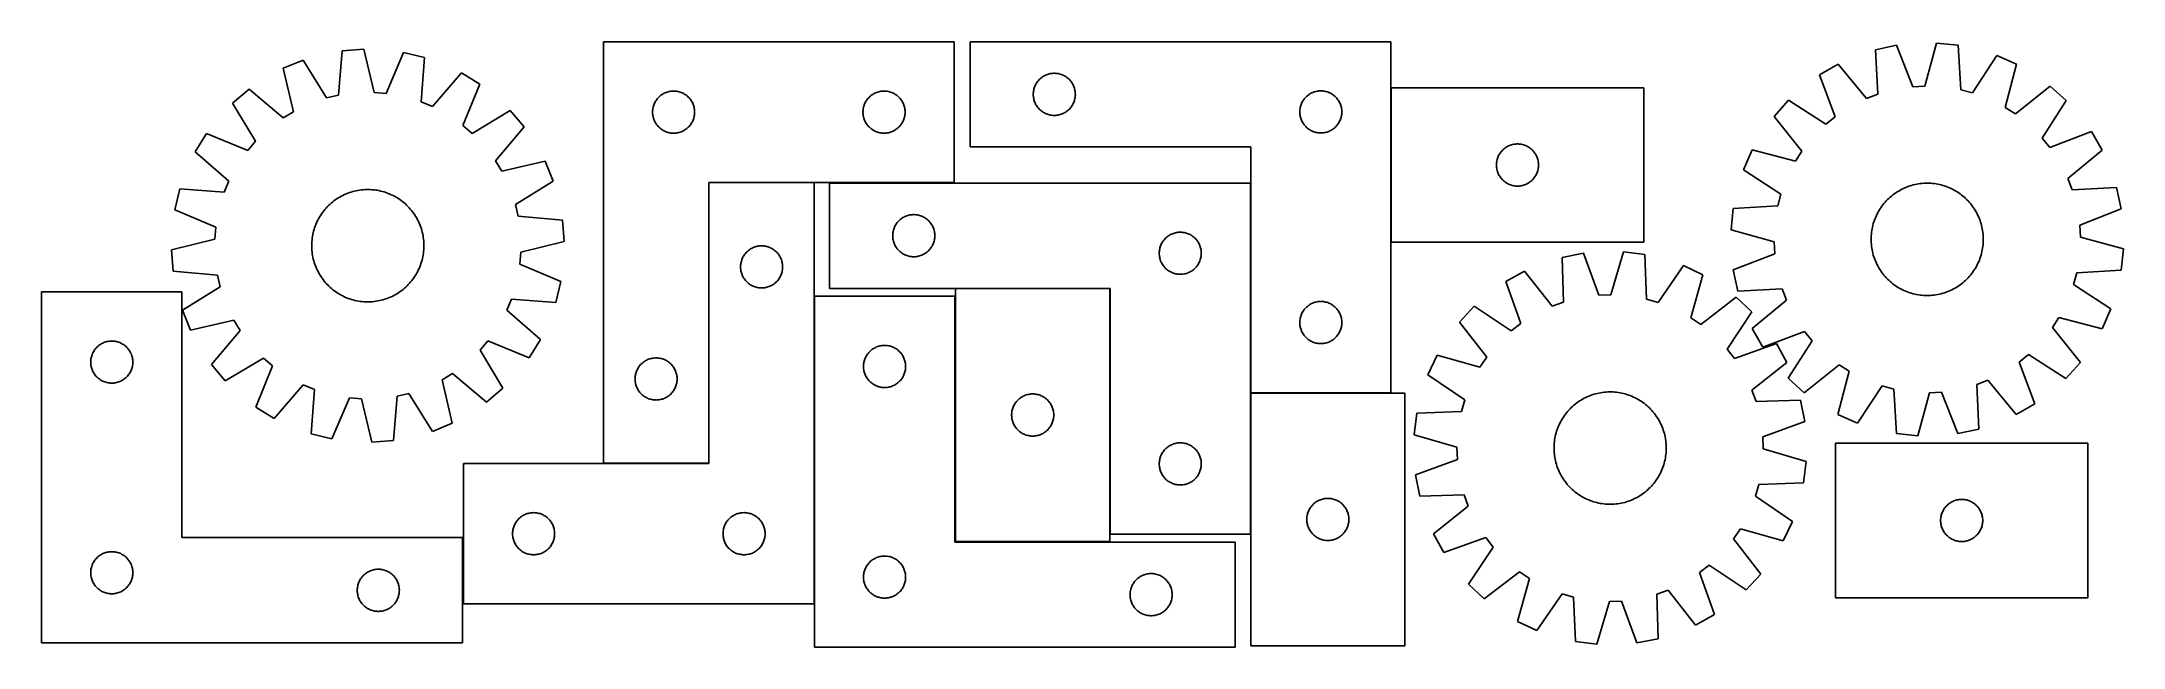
# Model space of a CAD drawing. Header units: millimetres. Extents: x 7 to 1491, y 7 to 438.
import ezdxf

# ---------------------------------------------------------------- set-up
doc = ezdxf.new("R2010")
doc.units = ezdxf.units.MM
doc.layers.add('COMMON', color=5, linetype='CONTINUOUS', true_color=0x0000ff)
doc.layers.add('CUT', color=7, linetype='CONTINUOUS', true_color=0x000000)

msp = doc.modelspace()

# ---------------------------------------------------------------- linework, layer by layer
at = {"layer": 'COMMON'}
for p, q in [((969.170105, 405.005926), (969.170105, 295.005926)), ((482.791049, 337.455083), (482.791049, 137.655084)), ((557.89105, 337.555084), (482.89105, 337.555084)), ((868.970104, 337.180488), (868.970104, 187.835273)), ((557.991051, 37.455083), (557.991051, 256.549378)), ((768.670103, 262.080488), (658.670103, 262.080488)), ((768.770104, 87.180488), (768.770104, 261.980487)), ((868.970104, 187.635272), (868.970104, 87.180488)), ((969.070105, 187.735273), (869.070105, 187.735273)), ((482.691049, 137.555084), (407.691049, 137.555084))]:
    msp.add_line(p, q, dxfattribs=at)
at = {"layer": 'CUT'}
for p, q in [((221.444804, 431.35913), (218.688174, 399.714608)), ((236.786786, 432.522801), (221.444804, 431.35913)), ((244.284818, 401.656083), (236.786786, 432.522801)), ((407.691049, 437.655084), (407.691049, 137.655084)), ((657.691049, 437.655084), (407.691049, 437.655084)), ((657.691049, 337.655084), (657.691049, 437.655084)), ((969.070105, 437.835273), (669.070105, 437.835273)), ((669.070105, 437.835273), (669.070105, 362.835273)), ((969.070105, 187.835273), (969.070105, 437.835273)), ((1329.544507, 435.345467), (1314.500872, 432.117527)), ((1314.500872, 432.117527), (1316.049406, 400.390933)), ((1341.148286, 405.776445), (1329.544507, 435.345467)), ((1358.041311, 436.894002), (1349.709998, 406.241694)), ((1373.346146, 435.315217), (1358.041311, 436.894002)), ((1375.244666, 403.607641), (1373.346146, 435.315217)), ((193.675705, 424.775594), (179.444207, 418.927943)), ((179.444207, 418.927943), (186.601191, 387.98037)), ((210.345097, 397.73662), (193.675705, 424.775594)), ((265.231193, 430.202992), (252.830788, 400.959109)), ((280.18188, 426.568776), (265.231193, 430.202992)), ((277.774592, 394.895764), (280.18188, 426.568776)), ((306.517258, 415.572702), (285.686915, 391.592052)), ((319.613171, 407.49634), (306.517258, 415.572702)), ((1287.877324, 421.838786), (1274.567465, 414.120094)), ((1308.050504, 397.30274), (1287.877324, 421.838786)), ((1400.926741, 427.981964), (1383.531108, 401.404405)), ((1414.994633, 421.750996), (1400.926741, 427.981964)), ((1407.002053, 391.008625), (1414.994633, 421.750996)), ((155.068648, 404.085505), (143.340713, 394.126284)), ((179.277685, 383.521039), (155.068648, 404.085505)), ((252.830788, 400.959109), (244.284818, 401.656083)), ((307.536205, 378.117408), (319.613171, 407.49634)), ((449.640606, 400.311718), (450.302828, 400.709363)), ((450.302828, 400.709363), (450.984642, 401.07239)), ((450.984642, 401.07239), (451.684241, 401.399838)), ((451.684241, 401.399838), (452.399768, 401.690837)), ((452.399768, 401.690837), (453.129327, 401.944615)), ((453.129327, 401.944615), (453.870982, 402.1605)), ((453.870982, 402.1605), (454.622768, 402.33792)), ((454.622768, 402.33792), (455.382691, 402.476403)), ((455.382691, 402.476403), (456.148734, 402.575582)), ((456.148734, 402.575582), (456.918868, 402.635196)), ((456.918868, 402.635196), (457.691049, 402.655084)), ((457.691049, 402.655084), (458.463231, 402.635196)), ((458.463231, 402.635196), (459.233364, 402.575582)), ((459.233364, 402.575582), (459.999408, 402.476403)), ((459.999408, 402.476403), (460.75933, 402.33792)), ((460.75933, 402.33792), (461.511116, 402.1605)), ((461.511116, 402.1605), (462.252772, 401.944615)), ((462.252772, 401.944615), (462.982331, 401.690837)), ((462.982331, 401.690837), (463.697858, 401.399838)), ((463.697858, 401.399838), (464.397456, 401.07239)), ((464.397456, 401.07239), (465.07927, 400.709363)), ((465.07927, 400.709363), (465.741492, 400.311718)), ((599.640606, 400.311718), (600.302828, 400.709363)), ((600.302828, 400.709363), (600.984642, 401.07239)), ((600.984642, 401.07239), (601.684241, 401.399838)), ((601.684241, 401.399838), (602.399768, 401.690837)), ((602.399768, 401.690837), (603.129327, 401.944615)), ((603.129327, 401.944615), (603.870982, 402.1605)), ((603.870982, 402.1605), (604.622768, 402.33792)), ((604.622768, 402.33792), (605.382691, 402.476403)), ((605.382691, 402.476403), (606.148734, 402.575582)), ((606.148734, 402.575582), (606.918868, 402.635196)), ((606.918868, 402.635196), (607.691049, 402.655084)), ((607.691049, 402.655084), (608.463231, 402.635196)), ((608.463231, 402.635196), (609.233364, 402.575582)), ((609.233364, 402.575582), (609.999408, 402.476403)), ((609.999408, 402.476403), (610.75933, 402.33792)), ((610.75933, 402.33792), (611.511116, 402.1605)), ((611.511116, 402.1605), (612.252772, 401.944615)), ((612.252772, 401.944615), (612.982331, 401.690837)), ((612.982331, 401.690837), (613.697858, 401.399838)), ((613.697858, 401.399838), (614.397456, 401.07239)), ((614.397456, 401.07239), (615.07927, 400.709363)), ((615.07927, 400.709363), (615.741492, 400.311718)), ((714.070105, 400.335273), (714.089994, 401.107454)), ((714.089994, 401.107454), (714.149607, 401.877588)), ((714.149607, 401.877588), (714.248787, 402.643631)), ((714.248787, 402.643631), (714.38727, 403.403554)), ((714.38727, 403.403554), (714.564689, 404.15534)), ((714.564689, 404.15534), (714.780574, 404.896995)), ((714.780574, 404.896995), (715.034353, 405.626554)), ((715.034353, 405.626554), (715.325351, 406.342081)), ((715.325351, 406.342081), (715.652799, 407.04168)), ((715.652799, 407.04168), (716.015826, 407.723494)), ((716.015826, 407.723494), (716.413472, 408.385716)), ((716.413472, 408.385716), (716.84468, 409.026589)), ((716.84468, 409.026589), (717.308308, 409.644415)), ((717.308308, 409.644415), (717.803126, 410.237555)), ((717.803126, 410.237555), (718.327822, 410.804435)), ((718.327822, 410.804435), (718.881005, 411.343553)), ((718.881005, 411.343553), (719.461207, 411.853479)), ((719.461207, 411.853479), (720.066891, 412.332861)), ((720.066891, 412.332861), (720.696449, 412.780428)), ((720.696449, 412.780428), (721.348213, 413.194992)), ((721.348213, 413.194992), (722.020454, 413.575455)), ((722.020454, 413.575455), (722.711389, 413.920807)), ((722.711389, 413.920807), (723.419187, 414.230132)), ((723.419187, 414.230132), (724.141969, 414.502611)), ((724.141969, 414.502611), (724.87782, 414.737521)), ((724.87782, 414.737521), (725.624789, 414.934238)), ((725.624789, 414.934238), (726.380894, 415.092242)), ((726.380894, 415.092242), (727.14413, 415.211113)), ((727.14413, 415.211113), (727.912473, 415.290536)), ((727.912473, 415.290536), (728.683886, 415.3303)), ((728.683886, 415.3303), (729.456324, 415.3303)), ((729.456324, 415.3303), (730.227737, 415.290536)), ((730.227737, 415.290536), (730.99608, 415.211113)), ((730.99608, 415.211113), (731.759316, 415.092242)), ((731.759316, 415.092242), (732.515421, 414.934238)), ((732.515421, 414.934238), (733.26239, 414.737521)), ((733.26239, 414.737521), (733.998241, 414.502611)), ((733.998241, 414.502611), (734.721023, 414.230132)), ((734.721023, 414.230132), (735.428821, 413.920807)), ((735.428821, 413.920807), (736.119756, 413.575455)), ((736.119756, 413.575455), (736.791997, 413.194992)), ((736.791997, 413.194992), (737.443761, 412.780428)), ((737.443761, 412.780428), (738.073319, 412.332861)), ((738.073319, 412.332861), (738.679003, 411.853479)), ((738.679003, 411.853479), (739.259205, 411.343553)), ((739.259205, 411.343553), (739.812388, 410.804435)), ((739.812388, 410.804435), (740.337084, 410.237555)), ((740.337084, 410.237555), (740.831902, 409.644415)), ((740.831902, 409.644415), (741.29553, 409.026589)), ((741.29553, 409.026589), (741.726738, 408.385716)), ((741.726738, 408.385716), (742.124384, 407.723494)), ((742.124384, 407.723494), (742.487411, 407.04168)), ((742.487411, 407.04168), (742.814859, 406.342081)), ((742.814859, 406.342081), (743.105857, 405.626554)), ((743.105857, 405.626554), (743.359636, 404.896995)), ((743.359636, 404.896995), (743.575521, 404.15534)), ((743.575521, 404.15534), (743.75294, 403.403554)), ((743.75294, 403.403554), (743.891423, 402.643631)), ((743.891423, 402.643631), (743.990603, 401.877588)), ((743.990603, 401.877588), (744.050216, 401.107454)), ((744.050216, 401.107454), (744.070105, 400.335273)), ((910.696449, 400.280428), (911.348213, 400.694992)), ((911.348213, 400.694992), (912.020454, 401.075455)), ((912.020454, 401.075455), (912.711389, 401.420807)), ((912.711389, 401.420807), (913.419187, 401.730132)), ((913.419187, 401.730132), (914.141969, 402.002611)), ((914.141969, 402.002611), (914.87782, 402.237521)), ((914.87782, 402.237521), (915.624789, 402.434238)), ((915.624789, 402.434238), (916.380894, 402.592242)), ((916.380894, 402.592242), (917.14413, 402.711113)), ((917.14413, 402.711113), (917.912473, 402.790536)), ((917.912473, 402.790536), (918.683886, 402.8303)), ((918.683886, 402.8303), (919.456324, 402.8303)), ((919.456324, 402.8303), (920.227737, 402.790536)), ((920.227737, 402.790536), (920.99608, 402.711113)), ((920.99608, 402.711113), (921.759316, 402.592242)), ((921.759316, 402.592242), (922.515421, 402.434238)), ((922.515421, 402.434238), (923.26239, 402.237521)), ((923.26239, 402.237521), (923.998241, 402.002611)), ((923.998241, 402.002611), (924.721023, 401.730132)), ((924.721023, 401.730132), (925.428821, 401.420807)), ((925.428821, 401.420807), (926.119756, 401.075455)), ((926.119756, 401.075455), (926.791997, 400.694992)), ((926.791997, 400.694992), (927.443761, 400.280428)), ((1149.270106, 405.005926), (969.270106, 405.005926)), ((969.270106, 405.005926), (969.270106, 295.005926)), ((1149.270106, 295.005926), (1149.270106, 405.005926)), ((1274.567465, 414.120094), (1285.844266, 384.424833)), ((1349.709998, 406.241694), (1341.148286, 405.776445)), ((1383.531108, 401.404405), (1375.244666, 403.607641)), ((1438.959238, 406.253786), (1414.20209, 386.352571)), ((1450.413124, 395.980565), (1438.959238, 406.253786)), ((143.340713, 394.126284), (159.710736, 366.905023)), ((186.601191, 387.98037), (179.277685, 383.521039)), ((218.688174, 399.714608), (210.345097, 397.73662)), ((285.686915, 391.592052), (277.774592, 394.895764)), ((341.261631, 388.900373), (314.040369, 372.53035)), ((351.220851, 377.172437), (341.261631, 388.900373)), ((442.696022, 388.041303), (442.735786, 388.812716)), ((442.696022, 387.268866), (442.696022, 388.041303)), ((442.735786, 386.497452), (442.696022, 387.268866)), ((442.735786, 388.812716), (442.815209, 389.58106)), ((442.815209, 385.729109), (442.735786, 386.497452)), ((442.815209, 389.58106), (442.93408, 390.344296)), ((442.93408, 390.344296), (443.092084, 391.1004)), ((443.092084, 391.1004), (443.288801, 391.847369)), ((443.288801, 391.847369), (443.523711, 392.58322)), ((443.523711, 392.58322), (443.79619, 393.306003)), ((443.79619, 393.306003), (444.105515, 394.0138)), ((444.105515, 394.0138), (444.450867, 394.704735)), ((444.450867, 394.704735), (444.83133, 395.376976)), ((444.83133, 395.376976), (445.245894, 396.02874)), ((445.245894, 396.02874), (445.693461, 396.658298)), ((445.693461, 396.658298), (446.172843, 397.263982)), ((446.172843, 397.263982), (446.682769, 397.844184)), ((446.682769, 397.844184), (447.221887, 398.397367)), ((447.221887, 398.397367), (447.788767, 398.922063)), ((447.788767, 398.922063), (448.381907, 399.416881)), ((448.381907, 399.416881), (448.999733, 399.880509)), ((448.999733, 399.880509), (449.640606, 400.311718)), ((465.741492, 400.311718), (466.382366, 399.880509)), ((466.382366, 399.880509), (467.000191, 399.416881)), ((467.000191, 399.416881), (467.593331, 398.922063)), ((467.593331, 398.922063), (468.160212, 398.397367)), ((468.160212, 398.397367), (468.69933, 397.844184)), ((468.69933, 397.844184), (469.209256, 397.263982)), ((469.209256, 397.263982), (469.688638, 396.658298)), ((469.688638, 396.658298), (470.136204, 396.02874)), ((470.136204, 396.02874), (470.550769, 395.376976)), ((470.550769, 395.376976), (470.931231, 394.704735)), ((470.931231, 394.704735), (471.276583, 394.0138)), ((471.276583, 394.0138), (471.585909, 393.306003)), ((471.585909, 393.306003), (471.858388, 392.58322)), ((471.858388, 392.58322), (472.093297, 391.847369)), ((472.093297, 391.847369), (472.290015, 391.1004)), ((472.290015, 391.1004), (472.448019, 390.344296)), ((472.448019, 390.344296), (472.566889, 389.58106)), ((472.566889, 389.58106), (472.646312, 388.812716)), ((472.646312, 386.497452), (472.566889, 385.729109)), ((472.646312, 388.812716), (472.686076, 388.041303)), ((472.686076, 387.268866), (472.646312, 386.497452)), ((472.686076, 388.041303), (472.686076, 387.268866)), ((592.696022, 388.041303), (592.735786, 388.812716)), ((592.696022, 387.268866), (592.696022, 388.041303)), ((592.735786, 386.497452), (592.696022, 387.268866)), ((592.735786, 388.812716), (592.815209, 389.58106)), ((592.815209, 385.729109), (592.735786, 386.497452)), ((592.815209, 389.58106), (592.93408, 390.344296)), ((592.93408, 390.344296), (593.092084, 391.1004)), ((593.092084, 391.1004), (593.288801, 391.847369)), ((593.288801, 391.847369), (593.523711, 392.58322)), ((593.523711, 392.58322), (593.79619, 393.306003)), ((593.79619, 393.306003), (594.105515, 394.0138)), ((594.105515, 394.0138), (594.450867, 394.704735)), ((594.450867, 394.704735), (594.83133, 395.376976)), ((594.83133, 395.376976), (595.245894, 396.02874)), ((595.245894, 396.02874), (595.693461, 396.658298)), ((595.693461, 396.658298), (596.172843, 397.263982)), ((596.172843, 397.263982), (596.682769, 397.844184)), ((596.682769, 397.844184), (597.221887, 398.397367)), ((597.221887, 398.397367), (597.788767, 398.922063)), ((597.788767, 398.922063), (598.381907, 399.416881)), ((598.381907, 399.416881), (598.999733, 399.880509)), ((598.999733, 399.880509), (599.640606, 400.311718)), ((615.741492, 400.311718), (616.382366, 399.880509)), ((616.382366, 399.880509), (617.000191, 399.416881)), ((617.000191, 399.416881), (617.593331, 398.922063)), ((617.593331, 398.922063), (618.160212, 398.397367)), ((618.160212, 398.397367), (618.69933, 397.844184)), ((618.69933, 397.844184), (619.209256, 397.263982)), ((619.209256, 397.263982), (619.688638, 396.658298)), ((619.688638, 396.658298), (620.136204, 396.02874)), ((620.136204, 396.02874), (620.550769, 395.376976)), ((620.550769, 395.376976), (620.931231, 394.704735)), ((620.931231, 394.704735), (621.276583, 394.0138)), ((621.276583, 394.0138), (621.585909, 393.306003)), ((621.585909, 393.306003), (621.858388, 392.58322)), ((621.858388, 392.58322), (622.093297, 391.847369)), ((622.093297, 391.847369), (622.290015, 391.1004)), ((622.290015, 391.1004), (622.448019, 390.344296)), ((622.448019, 390.344296), (622.566889, 389.58106)), ((622.566889, 389.58106), (622.646312, 388.812716)), ((622.646312, 386.497452), (622.566889, 385.729109)), ((622.646312, 388.812716), (622.686076, 388.041303)), ((622.686076, 387.268866), (622.646312, 386.497452)), ((622.686076, 388.041303), (622.686076, 387.268866)), ((714.089994, 399.563091), (714.070105, 400.335273)), ((714.149607, 398.792958), (714.089994, 399.563091)), ((714.248787, 398.026914), (714.149607, 398.792958)), ((714.38727, 397.266992), (714.248787, 398.026914)), ((714.564689, 396.515206), (714.38727, 397.266992)), ((714.780574, 395.77355), (714.564689, 396.515206)), ((715.034353, 395.043991), (714.780574, 395.77355)), ((715.325351, 394.328464), (715.034353, 395.043991)), ((715.652799, 393.628866), (715.325351, 394.328464)), ((716.015826, 392.947052), (715.652799, 393.628866)), ((716.413472, 392.28483), (716.015826, 392.947052)), ((716.84468, 391.643956), (716.413472, 392.28483)), ((717.308308, 391.026131), (716.84468, 391.643956)), ((717.803126, 390.432991), (717.308308, 391.026131)), ((718.327822, 389.86611), (717.803126, 390.432991)), ((718.881005, 389.326992), (718.327822, 389.86611)), ((719.461207, 388.817066), (718.881005, 389.326992)), ((720.066891, 388.337684), (719.461207, 388.817066)), ((720.696449, 387.890118), (720.066891, 388.337684)), ((721.348213, 387.475553), (720.696449, 387.890118)), ((722.020454, 387.095091), (721.348213, 387.475553)), ((722.711389, 386.749739), (722.020454, 387.095091)), ((723.419187, 386.440413), (722.711389, 386.749739)), ((724.141969, 386.167934), (723.419187, 386.440413)), ((724.87782, 385.933025), (724.141969, 386.167934)), ((725.624789, 385.736307), (724.87782, 385.933025)), ((733.26239, 385.933025), (732.515421, 385.736307)), ((733.998241, 386.167934), (733.26239, 385.933025)), ((734.721023, 386.440413), (733.998241, 386.167934)), ((735.428821, 386.749739), (734.721023, 386.440413)), ((736.119756, 387.095091), (735.428821, 386.749739)), ((736.791997, 387.475553), (736.119756, 387.095091)), ((737.443761, 387.890118), (736.791997, 387.475553)), ((738.073319, 388.337684), (737.443761, 387.890118)), ((738.679003, 388.817066), (738.073319, 388.337684)), ((739.259205, 389.326992), (738.679003, 388.817066)), ((739.812388, 389.86611), (739.259205, 389.326992)), ((740.337084, 390.432991), (739.812388, 389.86611)), ((740.831902, 391.026131), (740.337084, 390.432991)), ((741.29553, 391.643956), (740.831902, 391.026131)), ((741.726738, 392.28483), (741.29553, 391.643956)), ((742.124384, 392.947052), (741.726738, 392.28483)), ((742.487411, 393.628866), (742.124384, 392.947052)), ((742.814859, 394.328464), (742.487411, 393.628866)), ((743.105857, 395.043991), (742.814859, 394.328464)), ((743.359636, 395.77355), (743.105857, 395.043991)), ((743.575521, 396.515206), (743.359636, 395.77355)), ((743.75294, 397.266992), (743.575521, 396.515206)), ((743.891423, 398.026914), (743.75294, 397.266992)), ((743.990603, 398.792958), (743.891423, 398.026914)), ((744.050216, 399.563091), (743.990603, 398.792958)), ((744.070105, 400.335273), (744.050216, 399.563091)), ((904.070105, 387.835273), (904.089994, 388.607454)), ((904.089994, 387.063091), (904.070105, 387.835273)), ((904.089994, 388.607454), (904.149607, 389.377588)), ((904.149607, 386.292958), (904.089994, 387.063091)), ((904.149607, 389.377588), (904.248787, 390.143631)), ((904.248787, 385.526914), (904.149607, 386.292958)), ((904.248787, 390.143631), (904.38727, 390.903554)), ((904.38727, 390.903554), (904.564689, 391.65534)), ((904.564689, 391.65534), (904.780574, 392.396995)), ((904.780574, 392.396995), (905.034353, 393.126554)), ((905.034353, 393.126554), (905.325351, 393.842081)), ((905.325351, 393.842081), (905.652799, 394.54168)), ((905.652799, 394.54168), (906.015826, 395.223494)), ((906.015826, 395.223494), (906.413472, 395.885716)), ((906.413472, 395.885716), (906.84468, 396.526589)), ((906.84468, 396.526589), (907.308308, 397.144415)), ((907.308308, 397.144415), (907.803126, 397.737555)), ((907.803126, 397.737555), (908.327822, 398.304435)), ((908.327822, 398.304435), (908.881005, 398.843553)), ((908.881005, 398.843553), (909.461207, 399.353479)), ((909.461207, 399.353479), (910.066891, 399.832861)), ((910.066891, 399.832861), (910.696449, 400.280428)), ((927.443761, 400.280428), (928.073319, 399.832861)), ((928.073319, 399.832861), (928.679003, 399.353479)), ((928.679003, 399.353479), (929.259205, 398.843553)), ((929.259205, 398.843553), (929.812388, 398.304435)), ((929.812388, 398.304435), (930.337084, 397.737555)), ((930.337084, 397.737555), (930.831902, 397.144415)), ((930.831902, 397.144415), (931.29553, 396.526589)), ((931.29553, 396.526589), (931.726738, 395.885716)), ((931.726738, 395.885716), (932.124384, 395.223494)), ((932.124384, 395.223494), (932.487411, 394.54168)), ((932.487411, 394.54168), (932.814859, 393.842081)), ((932.814859, 393.842081), (933.105857, 393.126554)), ((933.105857, 393.126554), (933.359636, 392.396995)), ((933.359636, 392.396995), (933.575521, 391.65534)), ((933.575521, 391.65534), (933.75294, 390.903554)), ((933.75294, 390.903554), (933.891423, 390.143631)), ((933.891423, 390.143631), (933.990603, 389.377588)), ((933.990603, 386.292958), (933.891423, 385.526914)), ((933.990603, 389.377588), (934.050216, 388.607454)), ((934.050216, 387.063091), (933.990603, 386.292958)), ((934.050216, 388.607454), (934.070105, 387.835273)), ((934.070105, 387.835273), (934.050216, 387.063091)), ((1252.423272, 396.117301), (1242.150052, 384.663416)), ((1279.191162, 379.01599), (1252.423272, 396.117301)), ((1316.049406, 400.390933), (1308.050504, 397.30274)), ((1414.20209, 386.352571), (1407.002053, 391.008625)), ((1433.311812, 369.212676), (1450.413124, 395.980565)), ((124.744745, 372.477825), (116.668384, 359.381912)), ((154.123677, 360.400859), (124.744745, 372.477825)), ((314.040369, 372.53035), (307.536205, 378.117408)), ((330.656385, 352.9634), (351.220851, 377.172437)), ((442.93408, 384.965873), (442.815209, 385.729109)), ((443.092084, 384.209768), (442.93408, 384.965873)), ((443.288801, 383.4628), (443.092084, 384.209768)), ((443.523711, 382.726949), (443.288801, 383.4628)), ((443.79619, 382.004166), (443.523711, 382.726949)), ((444.105515, 381.296368), (443.79619, 382.004166)), ((444.450867, 380.605433), (444.105515, 381.296368)), ((444.83133, 379.933192), (444.450867, 380.605433)), ((445.245894, 379.281428), (444.83133, 379.933192)), ((445.693461, 378.65187), (445.245894, 379.281428)), ((446.172843, 378.046187), (445.693461, 378.65187)), ((446.682769, 377.465984), (446.172843, 378.046187)), ((447.221887, 376.912801), (446.682769, 377.465984)), ((447.788767, 376.388105), (447.221887, 376.912801)), ((448.381907, 375.893287), (447.788767, 376.388105)), ((448.999733, 375.429659), (448.381907, 375.893287)), ((449.640606, 374.998451), (448.999733, 375.429659)), ((450.302828, 374.600806), (449.640606, 374.998451)), ((450.984642, 374.237778), (450.302828, 374.600806)), ((451.684241, 373.910331), (450.984642, 374.237778)), ((452.399768, 373.619332), (451.684241, 373.910331)), ((453.129327, 373.365554), (452.399768, 373.619332)), ((453.870982, 373.149668), (453.129327, 373.365554)), ((454.622768, 372.972249), (453.870982, 373.149668)), ((455.382691, 372.833766), (454.622768, 372.972249)), ((456.148734, 372.734586), (455.382691, 372.833766)), ((456.918868, 372.674973), (456.148734, 372.734586)), ((457.691049, 372.655084), (456.918868, 372.674973)), ((458.463231, 372.674973), (457.691049, 372.655084)), ((459.233364, 372.734586), (458.463231, 372.674973)), ((459.999408, 372.833766), (459.233364, 372.734586)), ((460.75933, 372.972249), (459.999408, 372.833766)), ((461.511116, 373.149668), (460.75933, 372.972249)), ((462.252772, 373.365554), (461.511116, 373.149668)), ((462.982331, 373.619332), (462.252772, 373.365554)), ((463.697858, 373.910331), (462.982331, 373.619332)), ((464.397456, 374.237778), (463.697858, 373.910331)), ((465.07927, 374.600806), (464.397456, 374.237778)), ((465.741492, 374.998451), (465.07927, 374.600806)), ((466.382366, 375.429659), (465.741492, 374.998451)), ((467.000191, 375.893287), (466.382366, 375.429659)), ((467.593331, 376.388105), (467.000191, 375.893287)), ((468.160212, 376.912801), (467.593331, 376.388105)), ((468.69933, 377.465984), (468.160212, 376.912801)), ((469.209256, 378.046187), (468.69933, 377.465984)), ((469.688638, 378.65187), (469.209256, 378.046187)), ((470.136204, 379.281428), (469.688638, 378.65187)), ((470.550769, 379.933192), (470.136204, 379.281428)), ((470.931231, 380.605433), (470.550769, 379.933192)), ((471.276583, 381.296368), (470.931231, 380.605433)), ((471.585909, 382.004166), (471.276583, 381.296368)), ((471.858388, 382.726949), (471.585909, 382.004166)), ((472.093297, 383.4628), (471.858388, 382.726949)), ((472.290015, 384.209768), (472.093297, 383.4628)), ((472.448019, 384.965873), (472.290015, 384.209768)), ((472.566889, 385.729109), (472.448019, 384.965873)), ((592.93408, 384.965873), (592.815209, 385.729109)), ((593.092084, 384.209768), (592.93408, 384.965873)), ((593.288801, 383.4628), (593.092084, 384.209768)), ((593.523711, 382.726949), (593.288801, 383.4628)), ((593.79619, 382.004166), (593.523711, 382.726949)), ((594.105515, 381.296368), (593.79619, 382.004166)), ((594.450867, 380.605433), (594.105515, 381.296368)), ((594.83133, 379.933192), (594.450867, 380.605433)), ((595.245894, 379.281428), (594.83133, 379.933192)), ((595.693461, 378.65187), (595.245894, 379.281428)), ((596.172843, 378.046187), (595.693461, 378.65187)), ((596.682769, 377.465984), (596.172843, 378.046187)), ((597.221887, 376.912801), (596.682769, 377.465984)), ((597.788767, 376.388105), (597.221887, 376.912801)), ((598.381907, 375.893287), (597.788767, 376.388105)), ((598.999733, 375.429659), (598.381907, 375.893287)), ((599.640606, 374.998451), (598.999733, 375.429659)), ((600.302828, 374.600806), (599.640606, 374.998451)), ((600.984642, 374.237778), (600.302828, 374.600806)), ((601.684241, 373.910331), (600.984642, 374.237778)), ((602.399768, 373.619332), (601.684241, 373.910331)), ((603.129327, 373.365554), (602.399768, 373.619332)), ((603.870982, 373.149668), (603.129327, 373.365554)), ((604.622768, 372.972249), (603.870982, 373.149668)), ((605.382691, 372.833766), (604.622768, 372.972249)), ((606.148734, 372.734586), (605.382691, 372.833766)), ((606.918868, 372.674973), (606.148734, 372.734586)), ((607.691049, 372.655084), (606.918868, 372.674973)), ((608.463231, 372.674973), (607.691049, 372.655084)), ((609.233364, 372.734586), (608.463231, 372.674973)), ((609.999408, 372.833766), (609.233364, 372.734586)), ((610.75933, 372.972249), (609.999408, 372.833766)), ((611.511116, 373.149668), (610.75933, 372.972249)), ((612.252772, 373.365554), (611.511116, 373.149668)), ((612.982331, 373.619332), (612.252772, 373.365554)), ((613.697858, 373.910331), (612.982331, 373.619332)), ((614.397456, 374.237778), (613.697858, 373.910331)), ((615.07927, 374.600806), (614.397456, 374.237778)), ((615.741492, 374.998451), (615.07927, 374.600806)), ((616.382366, 375.429659), (615.741492, 374.998451)), ((617.000191, 375.893287), (616.382366, 375.429659)), ((617.593331, 376.388105), (617.000191, 375.893287)), ((618.160212, 376.912801), (617.593331, 376.388105)), ((618.69933, 377.465984), (618.160212, 376.912801)), ((619.209256, 378.046187), (618.69933, 377.465984)), ((619.688638, 378.65187), (619.209256, 378.046187)), ((620.136204, 379.281428), (619.688638, 378.65187)), ((620.550769, 379.933192), (620.136204, 379.281428)), ((620.931231, 380.605433), (620.550769, 379.933192)), ((621.276583, 381.296368), (620.931231, 380.605433)), ((621.585909, 382.004166), (621.276583, 381.296368)), ((621.858388, 382.726949), (621.585909, 382.004166)), ((622.093297, 383.4628), (621.858388, 382.726949)), ((622.290015, 384.209768), (622.093297, 383.4628)), ((622.448019, 384.965873), (622.290015, 384.209768)), ((622.566889, 385.729109), (622.448019, 384.965873)), ((726.380894, 385.578303), (725.624789, 385.736307)), ((727.14413, 385.459433), (726.380894, 385.578303)), ((727.912473, 385.38001), (727.14413, 385.459433)), ((728.683886, 385.340246), (727.912473, 385.38001)), ((729.456324, 385.340246), (728.683886, 385.340246)), ((730.227737, 385.38001), (729.456324, 385.340246)), ((730.99608, 385.459433), (730.227737, 385.38001)), ((731.759316, 385.578303), (730.99608, 385.459433)), ((732.515421, 385.736307), (731.759316, 385.578303)), ((904.38727, 384.766992), (904.248787, 385.526914)), ((904.564689, 384.015206), (904.38727, 384.766992)), ((904.780574, 383.27355), (904.564689, 384.015206)), ((905.034353, 382.543991), (904.780574, 383.27355)), ((905.325351, 381.828464), (905.034353, 382.543991)), ((905.652799, 381.128866), (905.325351, 381.828464)), ((906.015826, 380.447052), (905.652799, 381.128866)), ((906.413472, 379.78483), (906.015826, 380.447052)), ((906.84468, 379.143956), (906.413472, 379.78483)), ((907.308308, 378.526131), (906.84468, 379.143956)), ((907.803126, 377.932991), (907.308308, 378.526131)), ((908.327822, 377.36611), (907.803126, 377.932991)), ((908.881005, 376.826992), (908.327822, 377.36611)), ((909.461207, 376.317066), (908.881005, 376.826992)), ((910.066891, 375.837684), (909.461207, 376.317066)), ((910.696449, 375.390118), (910.066891, 375.837684)), ((911.348213, 374.975553), (910.696449, 375.390118)), ((912.020454, 374.595091), (911.348213, 374.975553)), ((912.711389, 374.249739), (912.020454, 374.595091)), ((913.419187, 373.940413), (912.711389, 374.249739)), ((914.141969, 373.667934), (913.419187, 373.940413)), ((914.87782, 373.433025), (914.141969, 373.667934)), ((915.624789, 373.236307), (914.87782, 373.433025)), ((916.380894, 373.078303), (915.624789, 373.236307)), ((917.14413, 372.959433), (916.380894, 373.078303)), ((917.912473, 372.88001), (917.14413, 372.959433)), ((918.683886, 372.840246), (917.912473, 372.88001)), ((919.456324, 372.840246), (918.683886, 372.840246)), ((920.227737, 372.88001), (919.456324, 372.840246)), ((920.99608, 372.959433), (920.227737, 372.88001)), ((921.759316, 373.078303), (920.99608, 372.959433)), ((922.515421, 373.236307), (921.759316, 373.078303)), ((923.26239, 373.433025), (922.515421, 373.236307)), ((923.998241, 373.667934), (923.26239, 373.433025)), ((924.721023, 373.940413), (923.998241, 373.667934)), ((925.428821, 374.249739), (924.721023, 373.940413)), ((926.119756, 374.595091), (925.428821, 374.249739)), ((926.791997, 374.975553), (926.119756, 374.595091)), ((927.443761, 375.390118), (926.791997, 374.975553)), ((928.073319, 375.837684), (927.443761, 375.390118)), ((928.679003, 376.317066), (928.073319, 375.837684)), ((929.259205, 376.826992), (928.679003, 376.317066)), ((929.812388, 377.36611), (929.259205, 376.826992)), ((930.337084, 377.932991), (929.812388, 377.36611)), ((930.831902, 378.526131), (930.337084, 377.932991)), ((931.29553, 379.143956), (930.831902, 378.526131)), ((931.726738, 379.78483), (931.29553, 379.143956)), ((932.124384, 380.447052), (931.726738, 379.78483)), ((932.487411, 381.128866), (932.124384, 380.447052)), ((932.814859, 381.828464), (932.487411, 381.128866)), ((933.105857, 382.543991), (932.814859, 381.828464)), ((933.359636, 383.27355), (933.105857, 382.543991)), ((933.575521, 384.015206), (933.359636, 383.27355)), ((933.75294, 384.766992), (933.575521, 384.015206)), ((933.891423, 385.526914), (933.75294, 384.766992)), ((1242.150052, 384.663416), (1262.051267, 359.906268)), ((1285.844266, 384.424833), (1279.191162, 379.01599)), ((1468.415916, 373.836372), (1438.720655, 362.559572)), ((1476.134608, 360.526514), (1468.415916, 373.836372)), ((116.668384, 359.381912), (140.649033, 338.551569)), ((159.710736, 366.905023), (154.123677, 360.400859)), ((669.070105, 362.835273), (869.070105, 362.835273)), ((869.070105, 362.835273), (869.070105, 187.835273)), ((1045.525352, 356.012735), (1045.8528, 356.712333)), ((1045.8528, 356.712333), (1046.215827, 357.394147)), ((1046.215827, 357.394147), (1046.613473, 358.056369)), ((1046.613473, 358.056369), (1047.044681, 358.697243)), ((1047.044681, 358.697243), (1047.508309, 359.315069)), ((1047.508309, 359.315069), (1048.003127, 359.908208)), ((1048.003127, 359.908208), (1048.527823, 360.475089)), ((1048.527823, 360.475089), (1049.081006, 361.014207)), ((1049.081006, 361.014207), (1049.661208, 361.524133)), ((1049.661208, 361.524133), (1050.266892, 362.003515)), ((1050.266892, 362.003515), (1050.89645, 362.451082)), ((1050.89645, 362.451082), (1051.548214, 362.865646)), ((1051.548214, 362.865646), (1052.220455, 363.246108)), ((1052.220455, 363.246108), (1052.91139, 363.59146)), ((1052.91139, 363.59146), (1053.619188, 363.900786)), ((1053.619188, 363.900786), (1054.34197, 364.173265)), ((1054.34197, 364.173265), (1055.077821, 364.408174)), ((1055.077821, 364.408174), (1055.82479, 364.604892)), ((1055.82479, 364.604892), (1056.580895, 364.762896)), ((1056.580895, 364.762896), (1057.344131, 364.881766)), ((1057.344131, 364.881766), (1058.112474, 364.961189)), ((1058.112474, 364.961189), (1058.883887, 365.000953)), ((1058.883887, 365.000953), (1059.656325, 365.000953)), ((1059.656325, 365.000953), (1060.427738, 364.961189)), ((1060.427738, 364.961189), (1061.196081, 364.881766)), ((1061.196081, 364.881766), (1061.959317, 364.762896)), ((1061.959317, 364.762896), (1062.715422, 364.604892)), ((1062.715422, 364.604892), (1063.462391, 364.408174)), ((1063.462391, 364.408174), (1064.198242, 364.173265)), ((1064.198242, 364.173265), (1064.921024, 363.900786)), ((1064.921024, 363.900786), (1065.628822, 363.59146)), ((1065.628822, 363.59146), (1066.319757, 363.246108)), ((1066.319757, 363.246108), (1066.991998, 362.865646)), ((1066.991998, 362.865646), (1067.643762, 362.451082)), ((1067.643762, 362.451082), (1068.27332, 362.003515)), ((1068.27332, 362.003515), (1068.879004, 361.524133)), ((1068.879004, 361.524133), (1069.459206, 361.014207)), ((1069.459206, 361.014207), (1070.012389, 360.475089)), ((1070.012389, 360.475089), (1070.537085, 359.908208)), ((1070.537085, 359.908208), (1071.031903, 359.315069)), ((1071.031903, 359.315069), (1071.495531, 358.697243)), ((1071.495531, 358.697243), (1071.926739, 358.056369)), ((1071.926739, 358.056369), (1072.324385, 357.394147)), ((1072.324385, 357.394147), (1072.687412, 356.712333)), ((1072.687412, 356.712333), (1073.01486, 356.012735)), ((1226.652841, 360.698811), (1220.421873, 346.630919)), ((1257.395213, 352.706231), (1226.652841, 360.698811)), ((1262.051267, 359.906268), (1257.395213, 352.706231)), ((1438.720655, 362.559572), (1433.311812, 369.212676)), ((1451.598562, 340.353334), (1476.134608, 360.526514)), ((335.115716, 345.639894), (330.656385, 352.9634)), ((366.06329, 352.796879), (335.115716, 345.639894)), ((371.91094, 338.565381), (366.06329, 352.796879)), ((1044.270106, 350.005926), (1044.289995, 350.778108)), ((1044.289995, 349.233745), (1044.270106, 350.005926)), ((1044.289995, 350.778108), (1044.349608, 351.548241)), ((1044.349608, 348.463611), (1044.289995, 349.233745)), ((1044.349608, 351.548241), (1044.448788, 352.314285)), ((1044.448788, 347.697568), (1044.349608, 348.463611)), ((1044.448788, 352.314285), (1044.587271, 353.074207)), ((1044.587271, 346.937645), (1044.448788, 347.697568)), ((1044.587271, 353.074207), (1044.76469, 353.825993)), ((1044.76469, 346.18586), (1044.587271, 346.937645)), ((1044.76469, 353.825993), (1044.980575, 354.567649)), ((1044.980575, 345.444204), (1044.76469, 346.18586)), ((1044.980575, 354.567649), (1045.234354, 355.297208)), ((1045.234354, 344.714645), (1044.980575, 345.444204)), ((1045.234354, 355.297208), (1045.525352, 356.012735)), ((1045.525352, 343.999118), (1045.234354, 344.714645)), ((1045.8528, 343.299519), (1045.525352, 343.999118)), ((1046.215827, 342.617705), (1045.8528, 343.299519)), ((1046.613473, 341.955483), (1046.215827, 342.617705)), ((1047.044681, 341.31461), (1046.613473, 341.955483)), ((1071.926739, 341.955483), (1071.495531, 341.31461)), ((1072.324385, 342.617705), (1071.926739, 341.955483)), ((1072.687412, 343.299519), (1072.324385, 342.617705)), ((1073.01486, 343.999118), (1072.687412, 343.299519)), ((1073.01486, 356.012735), (1073.305858, 355.297208)), ((1073.305858, 344.714645), (1073.01486, 343.999118)), ((1073.305858, 355.297208), (1073.559637, 354.567649)), ((1073.559637, 345.444204), (1073.305858, 344.714645)), ((1073.559637, 354.567649), (1073.775522, 353.825993)), ((1073.775522, 346.18586), (1073.559637, 345.444204)), ((1073.775522, 353.825993), (1073.952941, 353.074207)), ((1073.952941, 346.937645), (1073.775522, 346.18586)), ((1073.952941, 353.074207), (1074.091424, 352.314285)), ((1074.091424, 347.697568), (1073.952941, 346.937645)), ((1074.091424, 352.314285), (1074.190604, 351.548241)), ((1074.190604, 348.463611), (1074.091424, 347.697568)), ((1074.190604, 351.548241), (1074.250217, 350.778108)), ((1074.250217, 349.233745), (1074.190604, 348.463611)), ((1074.250217, 350.778108), (1074.270106, 350.005926)), ((1074.270106, 350.005926), (1074.250217, 349.233745)), ((1220.421873, 346.630919), (1246.999433, 329.235285)), ((105.672309, 333.046533), (102.038093, 318.095847)), ((137.345322, 330.639245), (105.672309, 333.046533)), ((140.649033, 338.551569), (137.345322, 330.639245)), ((217.559816, 325.874543), (218.617395, 326.553171)), ((218.617395, 326.553171), (219.695767, 327.198244)), ((219.695767, 327.198244), (220.79387, 327.809127)), ((220.79387, 327.809127), (221.910619, 328.385216)), ((221.910619, 328.385216), (223.044912, 328.925942)), ((223.044912, 328.925942), (224.19563, 329.430773)), ((224.19563, 329.430773), (225.361638, 329.89921)), ((225.361638, 329.89921), (226.541784, 330.330791)), ((226.541784, 330.330791), (227.734904, 330.725089)), ((227.734904, 330.725089), (228.939821, 331.081716)), ((228.939821, 331.081716), (230.155345, 331.400319)), ((230.155345, 331.400319), (231.380277, 331.680585)), ((231.380277, 331.680585), (232.613407, 331.922237)), ((232.613407, 331.922237), (233.85352, 332.125035)), ((233.85352, 332.125035), (235.099391, 332.288781)), ((235.099391, 332.288781), (236.34979, 332.413312)), ((236.34979, 332.413312), (237.603484, 332.498506)), ((237.603484, 332.498506), (238.859236, 332.544278)), ((238.859236, 332.544278), (240.115805, 332.550584)), ((240.115805, 332.550584), (241.371953, 332.517417)), ((241.371953, 332.517417), (242.626439, 332.444809)), ((242.626439, 332.444809), (243.878025, 332.332833)), ((243.878025, 332.332833), (245.125477, 332.181599)), ((245.125477, 332.181599), (246.367562, 331.991256)), ((246.367562, 331.991256), (247.603056, 331.761992)), ((247.603056, 331.761992), (248.830739, 331.494034)), ((248.830739, 331.494034), (250.049399, 331.187645)), ((250.049399, 331.187645), (251.257834, 330.843128)), ((251.257834, 330.843128), (252.454851, 330.460824)), ((252.454851, 330.460824), (253.639269, 330.041109)), ((253.639269, 330.041109), (254.809919, 329.584398)), ((254.809919, 329.584398), (255.965646, 329.091141)), ((255.965646, 329.091141), (257.105309, 328.561825)), ((257.105309, 328.561825), (258.227783, 327.996972)), ((258.227783, 327.996972), (259.331961, 327.397141)), ((259.331961, 327.397141), (260.416753, 326.762923)), ((260.416753, 326.762923), (261.481089, 326.094943)), ((344.871967, 321.895988), (371.91094, 338.565381)), ((482.691049, 137.655084), (482.691049, 337.655084)), ((482.691049, 337.655084), (657.691049, 337.655084)), ((557.89105, 337.455083), (482.89105, 337.455083)), ((482.89105, 337.455083), (482.89105, 137.455083)), ((557.89105, 37.455083), (557.89105, 337.455083)), ((868.870104, 337.180488), (568.870104, 337.180488)), ((568.870104, 337.180488), (568.870104, 262.180488)), ((868.870104, 87.180488), (868.870104, 337.180488)), ((1047.508309, 340.696784), (1047.044681, 341.31461)), ((1048.003127, 340.103645), (1047.508309, 340.696784)), ((1048.527823, 339.536764), (1048.003127, 340.103645)), ((1049.081006, 338.997646), (1048.527823, 339.536764)), ((1049.661208, 338.48772), (1049.081006, 338.997646)), ((1050.266892, 338.008338), (1049.661208, 338.48772)), ((1050.89645, 337.560771), (1050.266892, 338.008338)), ((1051.548214, 337.146207), (1050.89645, 337.560771)), ((1052.220455, 336.765744), (1051.548214, 337.146207)), ((1052.91139, 336.420392), (1052.220455, 336.765744)), ((1053.619188, 336.111067), (1052.91139, 336.420392)), ((1054.34197, 335.838588), (1053.619188, 336.111067)), ((1055.077821, 335.603678), (1054.34197, 335.838588)), ((1055.82479, 335.406961), (1055.077821, 335.603678)), ((1056.580895, 335.248957), (1055.82479, 335.406961)), ((1057.344131, 335.130086), (1056.580895, 335.248957)), ((1058.112474, 335.050663), (1057.344131, 335.130086)), ((1058.883887, 335.010899), (1058.112474, 335.050663)), ((1059.656325, 335.010899), (1058.883887, 335.010899)), ((1060.427738, 335.050663), (1059.656325, 335.010899)), ((1061.196081, 335.130086), (1060.427738, 335.050663)), ((1061.959317, 335.248957), (1061.196081, 335.130086)), ((1062.715422, 335.406961), (1061.959317, 335.248957)), ((1063.462391, 335.603678), (1062.715422, 335.406961)), ((1064.198242, 335.838588), (1063.462391, 335.603678)), ((1064.921024, 336.111067), (1064.198242, 335.838588)), ((1065.628822, 336.420392), (1064.921024, 336.111067)), ((1066.319757, 336.765744), (1065.628822, 336.420392)), ((1066.991998, 337.146207), (1066.319757, 336.765744)), ((1067.643762, 337.560771), (1066.991998, 337.146207)), ((1068.27332, 338.008338), (1067.643762, 337.560771)), ((1068.879004, 338.48772), (1068.27332, 338.008338)), ((1069.459206, 338.997646), (1068.879004, 338.48772)), ((1070.012389, 339.536764), (1069.459206, 338.997646)), ((1070.537085, 340.103645), (1070.012389, 339.536764)), ((1071.031903, 340.696784), (1070.537085, 340.103645)), ((1071.495531, 341.31461), (1071.031903, 340.696784)), ((1246.999433, 329.235285), (1244.796196, 320.948843)), ((1323.98809, 326.231656), (1324.918083, 327.076712)), ((1324.918083, 327.076712), (1325.874162, 327.892139)), ((1325.874162, 327.892139), (1326.855381, 328.677132)), ((1326.855381, 328.677132), (1327.860774, 329.430917)), ((1327.860774, 329.430917), (1328.889348, 330.15275)), ((1328.889348, 330.15275), (1329.940088, 330.841919)), ((1329.940088, 330.841919), (1331.011956, 331.497743)), ((1331.011956, 331.497743), (1332.103895, 332.119575)), ((1332.103895, 332.119575), (1333.214828, 332.706801)), ((1333.214828, 332.706801), (1334.343658, 333.258843)), ((1334.343658, 333.258843), (1335.489271, 333.775155)), ((1335.489271, 333.775155), (1336.650536, 334.255228)), ((1336.650536, 334.255228), (1337.826308, 334.698587)), ((1337.826308, 334.698587), (1339.015426, 335.104796)), ((1339.015426, 335.104796), (1340.216716, 335.473453)), ((1340.216716, 335.473453), (1341.428994, 335.804195)), ((1341.428994, 335.804195), (1342.651062, 336.096695)), ((1342.651062, 336.096695), (1343.881715, 336.350665)), ((1343.881715, 336.350665), (1345.119737, 336.565853)), ((1345.119737, 336.565853), (1346.363909, 336.742048)), ((1346.363909, 336.742048), (1347.613, 336.879076)), ((1347.613, 336.879076), (1348.86578, 336.976802)), ((1348.86578, 336.976802), (1350.121011, 337.035128)), ((1350.121011, 337.035128), (1351.377455, 337.053998)), ((1351.377455, 337.053998), (1352.633871, 337.033393)), ((1352.633871, 337.033393), (1353.88902, 336.973333)), ((1353.88902, 336.973333), (1355.141664, 336.873877)), ((1355.141664, 336.873877), (1356.390565, 336.735124)), ((1356.390565, 336.735124), (1357.634492, 336.55721)), ((1357.634492, 336.55721), (1358.872216, 336.340312)), ((1358.872216, 336.340312), (1360.102517, 336.084643)), ((1360.102517, 336.084643), (1361.32418, 335.790455)), ((1361.32418, 335.790455), (1362.535999, 335.458039)), ((1362.535999, 335.458039), (1363.736779, 335.087723)), ((1363.736779, 335.087723), (1364.925335, 334.679872)), ((1364.925335, 334.679872), (1366.100493, 334.234889)), ((1366.100493, 334.234889), (1367.261094, 333.753213)), ((1367.261094, 333.753213), (1368.405993, 333.235319)), ((1368.405993, 333.235319), (1369.534059, 332.681719)), ((1369.534059, 332.681719), (1370.64418, 332.092958)), ((1370.64418, 332.092958), (1371.735259, 331.469618)), ((1371.735259, 331.469618), (1372.806221, 330.812314)), ((1372.806221, 330.812314), (1373.856008, 330.121695)), ((1373.856008, 330.121695), (1374.883583, 329.398442)), ((1374.883583, 329.398442), (1375.887934, 328.643269)), ((1375.887934, 328.643269), (1376.868069, 327.856921)), ((1376.868069, 327.856921), (1377.82302, 327.040175)), ((1377.82302, 327.040175), (1378.751845, 326.193835)), ((1454.686755, 332.354431), (1451.598562, 340.353334)), ((1486.413349, 333.902966), (1454.686755, 332.354431)), ((1489.64129, 318.859331), (1486.413349, 333.902966)), ((102.038093, 318.095847), (131.281976, 305.695442)), ((204.244113, 311.092437), (204.843944, 312.196615)), ((204.843944, 312.196615), (205.478163, 313.281407)), ((205.478163, 313.281407), (206.146143, 314.345742)), ((206.146143, 314.345742), (206.847224, 315.388571)), ((206.847224, 315.388571), (207.580716, 316.408863)), ((207.580716, 316.408863), (208.345894, 317.405613)), ((208.345894, 317.405613), (209.142003, 318.377836)), ((209.142003, 318.377836), (209.968258, 319.324572)), ((209.968258, 319.324572), (210.823842, 320.244889)), ((210.823842, 320.244889), (211.707912, 321.137876)), ((211.707912, 321.137876), (212.619596, 322.002654)), ((212.619596, 322.002654), (213.557992, 322.838368)), ((213.557992, 322.838368), (214.522177, 323.644194)), ((214.522177, 323.644194), (215.511197, 324.419337)), ((215.511197, 324.419337), (216.524076, 325.163031)), ((216.524076, 325.163031), (217.559816, 325.874543)), ((261.481089, 326.094943), (262.523917, 325.393861)), ((262.523917, 325.393861), (263.54421, 324.660369)), ((263.54421, 324.660369), (264.540959, 323.895191)), ((264.540959, 323.895191), (265.513182, 323.099082)), ((265.513182, 323.099082), (266.459919, 322.272828)), ((266.459919, 322.272828), (267.380235, 321.417243)), ((267.380235, 321.417243), (268.273223, 320.533173)), ((268.273223, 320.533173), (269.138, 319.62149)), ((269.138, 319.62149), (269.973714, 318.683093)), ((269.973714, 318.683093), (270.77954, 317.718909)), ((270.77954, 317.718909), (271.554683, 316.729889)), ((271.554683, 316.729889), (272.298378, 315.717009)), ((272.298378, 315.717009), (273.00989, 314.681269)), ((273.00989, 314.681269), (273.688517, 313.623691)), ((273.688517, 313.623691), (274.333591, 312.545318)), ((274.333591, 312.545318), (274.944473, 311.447216)), ((346.849955, 313.552911), (344.871967, 321.895988)), ((378.494476, 310.796282), (346.849955, 313.552911)), ((619.261206, 311.198694), (619.86689, 311.678076)), ((619.86689, 311.678076), (620.496448, 312.125643)), ((620.496448, 312.125643), (621.148212, 312.540207)), ((621.148212, 312.540207), (621.820453, 312.92067)), ((621.820453, 312.92067), (622.511388, 313.266022)), ((622.511388, 313.266022), (623.219186, 313.575347)), ((623.219186, 313.575347), (623.941968, 313.847826)), ((623.941968, 313.847826), (624.677819, 314.082736)), ((624.677819, 314.082736), (625.424788, 314.279453)), ((625.424788, 314.279453), (626.180893, 314.437457)), ((626.180893, 314.437457), (626.944129, 314.556328)), ((626.944129, 314.556328), (627.712472, 314.63575)), ((627.712472, 314.63575), (628.483885, 314.675515)), ((628.483885, 314.675515), (629.256323, 314.675515)), ((629.256323, 314.675515), (630.027736, 314.63575)), ((630.027736, 314.63575), (630.796079, 314.556328)), ((630.796079, 314.556328), (631.559315, 314.437457)), ((631.559315, 314.437457), (632.31542, 314.279453)), ((632.31542, 314.279453), (633.062389, 314.082736)), ((633.062389, 314.082736), (633.79824, 313.847826)), ((633.79824, 313.847826), (634.521022, 313.575347)), ((634.521022, 313.575347), (635.22882, 313.266022)), ((635.22882, 313.266022), (635.919755, 312.92067)), ((635.919755, 312.92067), (636.591996, 312.540207)), ((636.591996, 312.540207), (637.24376, 312.125643)), ((637.24376, 312.125643), (637.873318, 311.678076)), ((637.873318, 311.678076), (638.479002, 311.198694)), ((1213.08862, 319.050324), (1211.509835, 303.745489)), ((1244.796196, 320.948843), (1213.08862, 319.050324)), ((1313.723966, 310.629513), (1314.168949, 311.804671)), ((1314.168949, 311.804671), (1314.650625, 312.965272)), ((1314.650625, 312.965272), (1315.168518, 314.110171)), ((1315.168518, 314.110171), (1315.722119, 315.238237)), ((1315.722119, 315.238237), (1316.310879, 316.348358)), ((1316.310879, 316.348358), (1316.934219, 317.439437)), ((1316.934219, 317.439437), (1317.591523, 318.510399)), ((1317.591523, 318.510399), (1318.282142, 319.560185)), ((1318.282142, 319.560185), (1319.005395, 320.587761)), ((1319.005395, 320.587761), (1319.760568, 321.592112)), ((1319.760568, 321.592112), (1320.546916, 322.572246)), ((1320.546916, 322.572246), (1321.363663, 323.527198)), ((1321.363663, 323.527198), (1322.210002, 324.456023)), ((1322.210002, 324.456023), (1323.085099, 325.357806)), ((1323.085099, 325.357806), (1323.98809, 326.231656)), ((1378.751845, 326.193835), (1379.653628, 325.318738)), ((1379.653628, 325.318738), (1380.527478, 324.415748)), ((1380.527478, 324.415748), (1381.372534, 323.485754)), ((1381.372534, 323.485754), (1382.187961, 322.529676)), ((1382.187961, 322.529676), (1382.972954, 321.548456)), ((1382.972954, 321.548456), (1383.726739, 320.543063)), ((1383.726739, 320.543063), (1384.448572, 319.514489)), ((1384.448572, 319.514489), (1385.137741, 318.46375)), ((1385.137741, 318.46375), (1385.793565, 317.391881)), ((1385.793565, 317.391881), (1386.415397, 316.299942)), ((1386.415397, 316.299942), (1387.002624, 315.189009)), ((1387.002624, 315.189009), (1387.554665, 314.060179)), ((1387.554665, 314.060179), (1388.070977, 312.914567)), ((1388.070977, 312.914567), (1388.55105, 311.753301)), ((1388.55105, 311.753301), (1388.994409, 310.577529)), ((1460.072268, 307.255552), (1489.64129, 318.859331)), ((130.585002, 297.149472), (99.718284, 289.651439)), ((131.281976, 305.695442), (130.585002, 297.149472)), ((199.908252, 296.742679), (200.059486, 297.99013)), ((200.059486, 297.99013), (200.249829, 299.232216)), ((200.249829, 299.232216), (200.479093, 300.46771)), ((200.479093, 300.46771), (200.747052, 301.695392)), ((200.747052, 301.695392), (201.05344, 302.914053)), ((201.05344, 302.914053), (201.397957, 304.122488)), ((201.397957, 304.122488), (201.780261, 305.319505)), ((201.780261, 305.319505), (202.199976, 306.503923)), ((202.199976, 306.503923), (202.656688, 307.674573)), ((202.656688, 307.674573), (203.149945, 308.8303)), ((203.149945, 308.8303), (203.679261, 309.969963)), ((203.679261, 309.969963), (204.244113, 311.092437)), ((274.944473, 311.447216), (275.520562, 310.330467)), ((275.520562, 310.330467), (276.061289, 309.196173)), ((276.061289, 309.196173), (276.56612, 308.045455)), ((276.56612, 308.045455), (277.034557, 306.879447)), ((277.034557, 306.879447), (277.466137, 305.699301)), ((277.466137, 305.699301), (277.860435, 304.506181)), ((277.860435, 304.506181), (278.217062, 303.301264)), ((278.217062, 303.301264), (278.535666, 302.08574)), ((278.535666, 302.08574), (278.815932, 300.860809)), ((278.815932, 300.860809), (279.057583, 299.627678)), ((279.057583, 299.627678), (279.260382, 298.387565)), ((279.260382, 298.387565), (279.424128, 297.141694)), ((279.424128, 297.141694), (279.548659, 295.891295)), ((379.658147, 295.454299), (378.494476, 310.796282)), ((613.870104, 299.680488), (613.889993, 300.452669)), ((613.889993, 298.908306), (613.870104, 299.680488)), ((613.889993, 300.452669), (613.949606, 301.222803)), ((613.949606, 298.138173), (613.889993, 298.908306)), ((613.949606, 301.222803), (614.048786, 301.988846)), ((614.048786, 297.372129), (613.949606, 298.138173)), ((614.048786, 301.988846), (614.187269, 302.748769)), ((614.187269, 296.612207), (614.048786, 297.372129)), ((614.187269, 302.748769), (614.364688, 303.500554)), ((614.364688, 303.500554), (614.580573, 304.24221)), ((614.580573, 304.24221), (614.834352, 304.971769)), ((614.834352, 304.971769), (615.12535, 305.687296)), ((615.12535, 305.687296), (615.452798, 306.386894)), ((615.452798, 306.386894), (615.815825, 307.068709)), ((615.815825, 307.068709), (616.213471, 307.73093)), ((616.213471, 307.73093), (616.644679, 308.371804)), ((616.644679, 308.371804), (617.108307, 308.98963)), ((617.108307, 308.98963), (617.603125, 309.582769)), ((617.603125, 309.582769), (618.127821, 310.14965)), ((618.127821, 310.14965), (618.681004, 310.688768)), ((618.681004, 310.688768), (619.261206, 311.198694)), ((638.479002, 311.198694), (639.059204, 310.688768)), ((639.059204, 310.688768), (639.612387, 310.14965)), ((639.612387, 310.14965), (640.137083, 309.582769)), ((640.137083, 309.582769), (640.631901, 308.98963)), ((640.631901, 308.98963), (641.095529, 308.371804)), ((641.095529, 308.371804), (641.526737, 307.73093)), ((641.526737, 307.73093), (641.924383, 307.068709)), ((641.924383, 307.068709), (642.28741, 306.386894)), ((642.28741, 306.386894), (642.614858, 305.687296)), ((642.614858, 305.687296), (642.905856, 304.971769)), ((642.905856, 304.971769), (643.159635, 304.24221)), ((643.159635, 304.24221), (643.37552, 303.500554)), ((643.37552, 303.500554), (643.552939, 302.748769)), ((643.552939, 302.748769), (643.691422, 301.988846)), ((643.691422, 297.372129), (643.552939, 296.612207)), ((643.691422, 301.988846), (643.790602, 301.222803)), ((643.790602, 298.138173), (643.691422, 297.372129)), ((643.790602, 301.222803), (643.850215, 300.452669)), ((643.850215, 298.908306), (643.790602, 298.138173)), ((643.850215, 300.452669), (643.870104, 299.680488)), ((643.870104, 299.680488), (643.850215, 298.908306)), ((807.108307, 296.48963), (807.603125, 297.082769)), ((807.603125, 297.082769), (808.127821, 297.64965)), ((808.127821, 297.64965), (808.681004, 298.188768)), ((808.681004, 298.188768), (809.261206, 298.698694)), ((809.261206, 298.698694), (809.86689, 299.178076)), ((809.86689, 299.178076), (810.496448, 299.625643)), ((810.496448, 299.625643), (811.148212, 300.040207)), ((811.148212, 300.040207), (811.820453, 300.42067)), ((811.820453, 300.42067), (812.511388, 300.766022)), ((812.511388, 300.766022), (813.219186, 301.075347)), ((813.219186, 301.075347), (813.941968, 301.347826)), ((813.941968, 301.347826), (814.677819, 301.582736)), ((814.677819, 301.582736), (815.424788, 301.779453)), ((815.424788, 301.779453), (816.180893, 301.937457)), ((816.180893, 301.937457), (816.944129, 302.056328)), ((816.944129, 302.056328), (817.712472, 302.13575)), ((817.712472, 302.13575), (818.483885, 302.175515)), ((818.483885, 302.175515), (819.256323, 302.175515)), ((819.256323, 302.175515), (820.027736, 302.13575)), ((820.027736, 302.13575), (820.796079, 302.056328)), ((820.796079, 302.056328), (821.559315, 301.937457)), ((821.559315, 301.937457), (822.31542, 301.779453)), ((822.31542, 301.779453), (823.062389, 301.582736)), ((823.062389, 301.582736), (823.79824, 301.347826)), ((823.79824, 301.347826), (824.521022, 301.075347)), ((824.521022, 301.075347), (825.22882, 300.766022)), ((825.22882, 300.766022), (825.919755, 300.42067)), ((825.919755, 300.42067), (826.591996, 300.040207)), ((826.591996, 300.040207), (827.24376, 299.625643)), ((827.24376, 299.625643), (827.873318, 299.178076)), ((827.873318, 299.178076), (828.479002, 298.698694)), ((828.479002, 298.698694), (829.059204, 298.188768)), ((829.059204, 298.188768), (829.612387, 297.64965)), ((829.612387, 297.64965), (830.137083, 297.082769)), ((830.137083, 297.082769), (830.631901, 296.48963)), ((1211.509835, 303.745489), (1242.162143, 295.414175)), ((1311.349839, 297.081632), (1311.370445, 298.338049)), ((1311.368709, 295.825189), (1311.349839, 297.081632)), ((1311.370445, 298.338049), (1311.430505, 299.593198)), ((1311.430505, 299.593198), (1311.52996, 300.845841)), ((1311.52996, 300.845841), (1311.668714, 302.094743)), ((1311.668714, 302.094743), (1311.846627, 303.338669)), ((1311.846627, 303.338669), (1312.063526, 304.576394)), ((1312.063526, 304.576394), (1312.319195, 305.806695)), ((1312.319195, 305.806695), (1312.613383, 307.028358)), ((1312.613383, 307.028358), (1312.945799, 308.240177)), ((1312.945799, 308.240177), (1313.316115, 309.440957)), ((1313.316115, 309.440957), (1313.723966, 310.629513)), ((1388.994409, 310.577529), (1389.400618, 309.388412)), ((1389.400618, 309.388412), (1389.769275, 308.187121)), ((1389.769275, 308.187121), (1390.100017, 306.974844)), ((1390.100017, 306.974844), (1390.392517, 305.752776)), ((1390.392517, 305.752776), (1390.646487, 304.522123)), ((1390.646487, 304.522123), (1390.861675, 303.2841)), ((1390.861675, 303.2841), (1391.037871, 302.039929)), ((1391.037871, 302.039929), (1391.174899, 300.790837)), ((1391.174899, 300.790837), (1391.272624, 299.538057)), ((1391.272624, 299.538057), (1391.33095, 298.282826)), ((1391.34982, 297.026383), (1391.329215, 295.769966)), ((1391.33095, 298.282826), (1391.34982, 297.026383)), ((1460.537517, 298.69384), (1460.072268, 307.255552)), ((1491.189824, 290.362526), (1460.537517, 298.69384)), ((99.718284, 289.651439), (100.881956, 274.309457)), ((199.690501, 292.980459), (199.723669, 294.236607)), ((199.696807, 291.723889), (199.690501, 292.980459)), ((199.742579, 290.468138), (199.696807, 291.723889)), ((199.723669, 294.236607), (199.796276, 295.491093)), ((199.827773, 289.214444), (199.742579, 290.468138)), ((199.796276, 295.491093), (199.908252, 296.742679)), ((199.952304, 287.964044), (199.827773, 289.214444)), ((200.11605, 286.718174), (199.952304, 287.964044)), ((200.318849, 285.478061), (200.11605, 286.718174)), ((200.5605, 284.24493), (200.318849, 285.478061)), ((200.840766, 283.019998), (200.5605, 284.24493)), ((201.15937, 281.804474), (200.840766, 283.019998)), ((278.322991, 282.191686), (277.978475, 280.983251)), ((278.62938, 283.410347), (278.322991, 282.191686)), ((278.897339, 284.638029), (278.62938, 283.410347)), ((279.126602, 285.873523), (278.897339, 284.638029)), ((279.316945, 287.115609), (279.126602, 285.873523)), ((279.468179, 288.36306), (279.316945, 287.115609)), ((279.580155, 289.614646), (279.468179, 288.36306)), ((279.548659, 295.891295), (279.633853, 294.637601)), ((279.652763, 290.869132), (279.580155, 289.614646)), ((279.633853, 294.637601), (279.679625, 293.381849)), ((279.68593, 292.12528), (279.652763, 290.869132)), ((279.679625, 293.381849), (279.68593, 292.12528)), ((348.094456, 279.410297), (348.79143, 287.956267)), ((348.79143, 287.956267), (379.658147, 295.454299)), ((505.988802, 281.647368), (506.223712, 282.383219)), ((506.223712, 282.383219), (506.496191, 283.106002)), ((506.496191, 283.106002), (506.805516, 283.813799)), ((506.805516, 283.813799), (507.150868, 284.504734)), ((507.150868, 284.504734), (507.531331, 285.176975)), ((507.531331, 285.176975), (507.945895, 285.828739)), ((507.945895, 285.828739), (508.393462, 286.458297)), ((508.393462, 286.458297), (508.872844, 287.063981)), ((508.872844, 287.063981), (509.38277, 287.644183)), ((509.38277, 287.644183), (509.921888, 288.197366)), ((509.921888, 288.197366), (510.488768, 288.722062)), ((510.488768, 288.722062), (511.081908, 289.21688)), ((511.081908, 289.21688), (511.699734, 289.680508)), ((511.699734, 289.680508), (512.340607, 290.111717)), ((512.340607, 290.111717), (513.002829, 290.509362)), ((513.002829, 290.509362), (513.684643, 290.872389)), ((513.684643, 290.872389), (514.384242, 291.199837)), ((514.384242, 291.199837), (515.099769, 291.490836)), ((515.099769, 291.490836), (515.829328, 291.744614)), ((515.829328, 291.744614), (516.570983, 291.960499)), ((516.570983, 291.960499), (517.322769, 292.137919)), ((517.322769, 292.137919), (518.082692, 292.276402)), ((518.082692, 292.276402), (518.848735, 292.375581)), ((518.848735, 292.375581), (519.618869, 292.435195)), ((519.618869, 292.435195), (520.39105, 292.455083)), ((520.39105, 292.455083), (521.163232, 292.435195)), ((521.163232, 292.435195), (521.933365, 292.375581)), ((521.933365, 292.375581), (522.699409, 292.276402)), ((522.699409, 292.276402), (523.459331, 292.137919)), ((523.459331, 292.137919), (524.211117, 291.960499)), ((524.211117, 291.960499), (524.952773, 291.744614)), ((524.952773, 291.744614), (525.682332, 291.490836)), ((525.682332, 291.490836), (526.397859, 291.199837)), ((526.397859, 291.199837), (527.097457, 290.872389)), ((527.097457, 290.872389), (527.779271, 290.509362)), ((527.779271, 290.509362), (528.441493, 290.111717)), ((528.441493, 290.111717), (529.082367, 289.680508)), ((529.082367, 289.680508), (529.700192, 289.21688)), ((529.700192, 289.21688), (530.293332, 288.722062)), ((530.293332, 288.722062), (530.860213, 288.197366)), ((530.860213, 288.197366), (531.399331, 287.644183)), ((531.399331, 287.644183), (531.909257, 287.063981)), ((531.909257, 287.063981), (532.388639, 286.458297)), ((532.388639, 286.458297), (532.836205, 285.828739)), ((532.836205, 285.828739), (533.25077, 285.176975)), ((533.25077, 285.176975), (533.631232, 284.504734)), ((533.631232, 284.504734), (533.976584, 283.813799)), ((533.976584, 283.813799), (534.28591, 283.106002)), ((534.28591, 283.106002), (534.558389, 282.383219)), ((534.558389, 282.383219), (534.793298, 281.647368)), ((614.364688, 295.860421), (614.187269, 296.612207)), ((614.580573, 295.118765), (614.364688, 295.860421)), ((614.834352, 294.389206), (614.580573, 295.118765)), ((615.12535, 293.673679), (614.834352, 294.389206)), ((615.452798, 292.974081), (615.12535, 293.673679)), ((615.815825, 292.292267), (615.452798, 292.974081)), ((616.213471, 291.630045), (615.815825, 292.292267)), ((616.644679, 290.989171), (616.213471, 291.630045)), ((617.108307, 290.371345), (616.644679, 290.989171)), ((617.603125, 289.778206), (617.108307, 290.371345)), ((618.127821, 289.211325), (617.603125, 289.778206)), ((618.681004, 288.672207), (618.127821, 289.211325)), ((619.261206, 288.162281), (618.681004, 288.672207)), ((619.86689, 287.682899), (619.261206, 288.162281)), ((620.496448, 287.235332), (619.86689, 287.682899)), ((621.148212, 286.820768), (620.496448, 287.235332)), ((621.820453, 286.440306), (621.148212, 286.820768)), ((622.511388, 286.094954), (621.820453, 286.440306)), ((623.219186, 285.785628), (622.511388, 286.094954)), ((623.941968, 285.513149), (623.219186, 285.785628)), ((624.677819, 285.278239), (623.941968, 285.513149)), ((625.424788, 285.081522), (624.677819, 285.278239)), ((626.180893, 284.923518), (625.424788, 285.081522)), ((626.944129, 284.804647), (626.180893, 284.923518)), ((627.712472, 284.725225), (626.944129, 284.804647)), ((628.483885, 284.685461), (627.712472, 284.725225)), ((629.256323, 284.685461), (628.483885, 284.685461)), ((630.027736, 284.725225), (629.256323, 284.685461)), ((630.796079, 284.804647), (630.027736, 284.725225)), ((631.559315, 284.923518), (630.796079, 284.804647)), ((632.31542, 285.081522), (631.559315, 284.923518)), ((633.062389, 285.278239), (632.31542, 285.081522)), ((633.79824, 285.513149), (633.062389, 285.278239)), ((634.521022, 285.785628), (633.79824, 285.513149)), ((635.22882, 286.094954), (634.521022, 285.785628)), ((635.919755, 286.440306), (635.22882, 286.094954)), ((636.591996, 286.820768), (635.919755, 286.440306)), ((637.24376, 287.235332), (636.591996, 286.820768)), ((637.873318, 287.682899), (637.24376, 287.235332)), ((638.479002, 288.162281), (637.873318, 287.682899)), ((639.059204, 288.672207), (638.479002, 288.162281)), ((639.612387, 289.211325), (639.059204, 288.672207)), ((640.137083, 289.778206), (639.612387, 289.211325)), ((640.631901, 290.371345), (640.137083, 289.778206)), ((641.095529, 290.989171), (640.631901, 290.371345)), ((641.526737, 291.630045), (641.095529, 290.989171)), ((641.924383, 292.292267), (641.526737, 291.630045)), ((642.28741, 292.974081), (641.924383, 292.292267)), ((642.614858, 293.673679), (642.28741, 292.974081)), ((642.905856, 294.389206), (642.614858, 293.673679)), ((643.159635, 295.118765), (642.905856, 294.389206)), ((643.37552, 295.860421), (643.159635, 295.118765)), ((643.552939, 296.612207), (643.37552, 295.860421)), ((803.870104, 287.180488), (803.889993, 287.952669)), ((803.889993, 286.408306), (803.870104, 287.180488)), ((803.889993, 287.952669), (803.949606, 288.722803)), ((803.949606, 285.638173), (803.889993, 286.408306)), ((803.949606, 288.722803), (804.048786, 289.488846)), ((804.048786, 284.872129), (803.949606, 285.638173)), ((804.048786, 289.488846), (804.187269, 290.248769)), ((804.187269, 284.112207), (804.048786, 284.872129)), ((804.187269, 290.248769), (804.364688, 291.000554)), ((804.364688, 283.360421), (804.187269, 284.112207)), ((804.364688, 291.000554), (804.580573, 291.74221)), ((804.580573, 282.618765), (804.364688, 283.360421)), ((804.580573, 291.74221), (804.834352, 292.471769)), ((804.834352, 281.889206), (804.580573, 282.618765)), ((804.834352, 292.471769), (805.12535, 293.187296)), ((805.12535, 293.187296), (805.452798, 293.886894)), ((805.452798, 293.886894), (805.815825, 294.568709)), ((805.815825, 294.568709), (806.213471, 295.23093)), ((806.213471, 295.23093), (806.644679, 295.871804)), ((806.644679, 295.871804), (807.108307, 296.48963)), ((830.631901, 296.48963), (831.095529, 295.871804)), ((831.095529, 295.871804), (831.526737, 295.23093)), ((831.526737, 295.23093), (831.924383, 294.568709)), ((831.924383, 294.568709), (832.28741, 293.886894)), ((832.28741, 293.886894), (832.614858, 293.187296)), ((832.614858, 293.187296), (832.905856, 292.471769)), ((832.905856, 292.471769), (833.159635, 291.74221)), ((833.159635, 282.618765), (832.905856, 281.889206)), ((833.159635, 291.74221), (833.37552, 291.000554)), ((833.37552, 283.360421), (833.159635, 282.618765)), ((833.37552, 291.000554), (833.552939, 290.248769)), ((833.552939, 284.112207), (833.37552, 283.360421)), ((833.552939, 290.248769), (833.691422, 289.488846)), ((833.691422, 284.872129), (833.552939, 284.112207)), ((833.691422, 289.488846), (833.790602, 288.722803)), ((833.790602, 285.638173), (833.691422, 284.872129)), ((833.790602, 288.722803), (833.850215, 287.952669)), ((833.850215, 286.408306), (833.790602, 285.638173)), ((833.850215, 287.952669), (833.870104, 287.180488)), ((833.870104, 287.180488), (833.850215, 286.408306)), ((969.270106, 295.005926), (1149.270106, 295.005926)), ((1106.290346, 287.131603), (1091.185119, 284.205399)), ((1091.185119, 284.205399), (1092.098352, 252.454167)), ((1117.299992, 257.33626), (1106.290346, 287.131603)), ((1134.812436, 288.109478), (1125.869301, 257.630057)), ((1150.082607, 286.224691), (1134.812436, 288.109478)), ((1151.346135, 254.485469), (1150.082607, 286.224691)), ((1242.627392, 286.852463), (1213.05837, 275.248684)), ((1242.162143, 295.414175), (1242.627392, 286.852463)), ((1311.427036, 294.569958), (1311.368709, 295.825189)), ((1311.524761, 293.317178), (1311.427036, 294.569958)), ((1311.661789, 292.068086), (1311.524761, 293.317178)), ((1311.837984, 290.823915), (1311.661789, 292.068086)), ((1312.053173, 289.585892), (1311.837984, 290.823915)), ((1312.307142, 288.35524), (1312.053173, 289.585892)), ((1312.599643, 287.133171), (1312.307142, 288.35524)), ((1312.930384, 285.920894), (1312.599643, 287.133171)), ((1313.299042, 284.719604), (1312.930384, 285.920894)), ((1313.70525, 283.530486), (1313.299042, 284.719604)), ((1314.14861, 282.354714), (1313.70525, 283.530486)), ((1314.628682, 281.193449), (1314.14861, 282.354714)), ((1388.530711, 282.303344), (1388.049035, 281.142743)), ((1388.975694, 283.478502), (1388.530711, 282.303344)), ((1389.383545, 284.667058), (1388.975694, 283.478502)), ((1389.753861, 285.867838), (1389.383545, 284.667058)), ((1390.086277, 287.079657), (1389.753861, 285.867838)), ((1390.380465, 288.30132), (1390.086277, 287.079657)), ((1390.636134, 289.531621), (1390.380465, 288.30132)), ((1390.853033, 290.769346), (1390.636134, 289.531621)), ((1391.030946, 292.013272), (1390.853033, 290.769346)), ((1391.169699, 293.262174), (1391.030946, 292.013272)), ((1391.269155, 294.514817), (1391.169699, 293.262174)), ((1391.329215, 295.769966), (1391.269155, 294.514817)), ((1489.611039, 275.057691), (1491.189824, 290.362526)), ((100.881956, 274.309457), (132.526477, 271.552828)), ((132.526477, 271.552828), (134.504465, 263.209751)), ((201.515996, 280.599558), (201.15937, 281.804474)), ((201.910295, 279.406438), (201.515996, 280.599558)), ((202.341875, 278.226291), (201.910295, 279.406438)), ((202.810312, 277.060284), (202.341875, 278.226291)), ((203.315143, 275.909565), (202.810312, 277.060284)), ((203.85587, 274.775272), (203.315143, 275.909565)), ((204.431959, 273.658523), (203.85587, 274.775272)), ((205.042841, 272.560421), (204.431959, 273.658523)), ((205.687915, 271.482048), (205.042841, 272.560421)), ((206.366542, 270.42447), (205.687915, 271.482048)), ((207.078054, 269.38873), (206.366542, 270.42447)), ((207.821749, 268.37585), (207.078054, 269.38873)), ((208.596891, 267.38683), (207.821749, 268.37585)), ((209.402717, 266.422646), (208.596891, 267.38683)), ((271.030538, 267.700126), (270.234429, 266.727903)), ((271.795716, 268.696875), (271.030538, 267.700126)), ((272.529208, 269.717168), (271.795716, 268.696875)), ((273.230289, 270.759996), (272.529208, 269.717168)), ((273.898269, 271.824332), (273.230289, 270.759996)), ((274.532487, 272.909124), (273.898269, 271.824332)), ((275.132319, 274.013302), (274.532487, 272.909124)), ((275.697171, 275.135776), (275.132319, 274.013302)), ((276.226487, 276.275439), (275.697171, 275.135776)), ((276.719744, 277.431166), (276.226487, 276.275439)), ((277.176455, 278.601816), (276.719744, 277.431166)), ((277.59617, 279.786234), (277.176455, 278.601816)), ((277.978475, 280.983251), (277.59617, 279.786234)), ((377.338339, 267.009892), (348.094456, 279.410297)), ((505.396023, 277.841302), (505.435787, 278.612715)), ((505.396023, 277.068865), (505.396023, 277.841302)), ((505.435787, 276.297451), (505.396023, 277.068865)), ((505.435787, 278.612715), (505.51521, 279.381059)), ((505.51521, 275.529108), (505.435787, 276.297451)), ((505.51521, 279.381059), (505.634081, 280.144295)), ((505.634081, 274.765872), (505.51521, 275.529108)), ((505.634081, 280.144295), (505.792085, 280.900399)), ((505.792085, 274.009767), (505.634081, 274.765872)), ((505.792085, 280.900399), (505.988802, 281.647368)), ((505.988802, 273.262799), (505.792085, 274.009767)), ((506.223712, 272.526948), (505.988802, 273.262799)), ((506.496191, 271.804165), (506.223712, 272.526948)), ((506.805516, 271.096367), (506.496191, 271.804165)), ((507.150868, 270.405432), (506.805516, 271.096367)), ((507.531331, 269.733191), (507.150868, 270.405432)), ((507.945895, 269.081427), (507.531331, 269.733191)), ((508.393462, 268.451869), (507.945895, 269.081427)), ((508.872844, 267.846186), (508.393462, 268.451869)), ((509.38277, 267.265983), (508.872844, 267.846186)), ((509.921888, 266.7128), (509.38277, 267.265983)), ((531.399331, 267.265983), (530.860213, 266.7128)), ((531.909257, 267.846186), (531.399331, 267.265983)), ((532.388639, 268.451869), (531.909257, 267.846186)), ((532.836205, 269.081427), (532.388639, 268.451869)), ((533.25077, 269.733191), (532.836205, 269.081427)), ((533.631232, 270.405432), (533.25077, 269.733191)), ((533.976584, 271.096367), (533.631232, 270.405432)), ((534.28591, 271.804165), (533.976584, 271.096367)), ((534.558389, 272.526948), (534.28591, 271.804165)), ((534.793298, 273.262799), (534.558389, 272.526948)), ((534.793298, 281.647368), (534.990016, 280.900399)), ((534.990016, 274.009767), (534.793298, 273.262799)), ((534.990016, 280.900399), (535.14802, 280.144295)), ((535.14802, 274.765872), (534.990016, 274.009767)), ((535.14802, 280.144295), (535.26689, 279.381059)), ((535.26689, 275.529108), (535.14802, 274.765872)), ((535.26689, 279.381059), (535.346313, 278.612715)), ((535.346313, 276.297451), (535.26689, 275.529108)), ((535.346313, 278.612715), (535.386077, 277.841302)), ((535.386077, 277.068865), (535.346313, 276.297451)), ((535.386077, 277.841302), (535.386077, 277.068865)), ((805.12535, 281.173679), (804.834352, 281.889206)), ((805.452798, 280.474081), (805.12535, 281.173679)), ((805.815825, 279.792267), (805.452798, 280.474081)), ((806.213471, 279.130045), (805.815825, 279.792267)), ((806.644679, 278.489171), (806.213471, 279.130045)), ((807.108307, 277.871345), (806.644679, 278.489171)), ((807.603125, 277.278206), (807.108307, 277.871345)), ((808.127821, 276.711325), (807.603125, 277.278206)), ((808.681004, 276.172207), (808.127821, 276.711325)), ((809.261206, 275.662281), (808.681004, 276.172207)), ((809.86689, 275.182899), (809.261206, 275.662281)), ((810.496448, 274.735332), (809.86689, 275.182899)), ((811.148212, 274.320768), (810.496448, 274.735332)), ((811.820453, 273.940306), (811.148212, 274.320768)), ((812.511388, 273.594954), (811.820453, 273.940306)), ((813.219186, 273.285628), (812.511388, 273.594954)), ((813.941968, 273.013149), (813.219186, 273.285628)), ((814.677819, 272.778239), (813.941968, 273.013149)), ((815.424788, 272.581522), (814.677819, 272.778239)), ((816.180893, 272.423518), (815.424788, 272.581522)), ((816.944129, 272.304647), (816.180893, 272.423518)), ((817.712472, 272.225225), (816.944129, 272.304647)), ((818.483885, 272.185461), (817.712472, 272.225225)), ((819.256323, 272.185461), (818.483885, 272.185461)), ((820.027736, 272.225225), (819.256323, 272.185461)), ((820.796079, 272.304647), (820.027736, 272.225225)), ((821.559315, 272.423518), (820.796079, 272.304647)), ((822.31542, 272.581522), (821.559315, 272.423518)), ((823.062389, 272.778239), (822.31542, 272.581522)), ((823.79824, 273.013149), (823.062389, 272.778239)), ((824.521022, 273.285628), (823.79824, 273.013149)), ((825.22882, 273.594954), (824.521022, 273.285628)), ((825.919755, 273.940306), (825.22882, 273.594954)), ((826.591996, 274.320768), (825.919755, 273.940306)), ((827.24376, 274.735332), (826.591996, 274.320768)), ((827.873318, 275.182899), (827.24376, 274.735332)), ((828.479002, 275.662281), (827.873318, 275.182899)), ((829.059204, 276.172207), (828.479002, 275.662281)), ((829.612387, 276.711325), (829.059204, 276.172207)), ((830.137083, 277.278206), (829.612387, 276.711325)), ((830.631901, 277.871345), (830.137083, 277.278206)), ((831.095529, 278.489171), (830.631901, 277.871345)), ((831.526737, 279.130045), (831.095529, 278.489171)), ((831.924383, 279.792267), (831.526737, 279.130045)), ((832.28741, 280.474081), (831.924383, 279.792267)), ((832.614858, 281.173679), (832.28741, 280.474081)), ((832.905856, 281.889206), (832.614858, 281.173679)), ((1064.361181, 274.461574), (1050.899503, 267.010817)), ((1084.039243, 249.526687), (1064.361181, 274.461574)), ((1177.510906, 278.340896), (1159.58682, 252.116825)), ((1191.45127, 271.829614), (1177.510906, 278.340896)), ((1182.844998, 241.253368), (1191.45127, 271.829614)), ((1213.05837, 275.248684), (1216.28631, 260.20505)), ((1315.144994, 280.047836), (1314.628682, 281.193449)), ((1315.697036, 278.919006), (1315.144994, 280.047836)), ((1316.284263, 277.808073), (1315.697036, 278.919006)), ((1316.906095, 276.716134), (1316.284263, 277.808073)), ((1317.561919, 275.644265), (1316.906095, 276.716134)), ((1318.251087, 274.593526), (1317.561919, 275.644265)), ((1318.97292, 273.564952), (1318.251087, 274.593526)), ((1319.726705, 272.559559), (1318.97292, 273.564952)), ((1320.511699, 271.578339), (1319.726705, 272.559559)), ((1321.327126, 270.622261), (1320.511699, 271.578339)), ((1322.172181, 269.692268), (1321.327126, 270.622261)), ((1323.046032, 268.789277), (1322.172181, 269.692268)), ((1323.947814, 267.91418), (1323.046032, 268.789277)), ((1324.87664, 267.067841), (1323.947814, 267.91418)), ((1378.71157, 267.876359), (1377.781576, 267.031303)), ((1379.614561, 268.750209), (1378.71157, 267.876359)), ((1380.489657, 269.651992), (1379.614561, 268.750209)), ((1381.335997, 270.580818), (1380.489657, 269.651992)), ((1382.152743, 271.535769), (1381.335997, 270.580818)), ((1382.939091, 272.515903), (1382.152743, 271.535769)), ((1383.694264, 273.520254), (1382.939091, 272.515903)), ((1384.417517, 274.54783), (1383.694264, 273.520254)), ((1385.108137, 275.597616), (1384.417517, 274.54783)), ((1385.76544, 276.668578), (1385.108137, 275.597616)), ((1386.38878, 277.759657), (1385.76544, 276.668578)), ((1386.977541, 278.869778), (1386.38878, 277.759657)), ((1387.531141, 279.997844), (1386.977541, 278.869778)), ((1388.049035, 281.142743), (1387.531141, 279.997844)), ((1455.700227, 264.87273), (1457.903463, 273.159172)), ((1457.903463, 273.159172), (1489.611039, 275.057691)), ((107.160461, 259.658265), (7.160461, 259.658265)), ((7.160461, 259.658265), (7.160461, 9.658265)), ((107.160461, 84.658265), (107.160461, 259.658265)), ((134.504465, 263.209751), (107.465492, 246.540358)), ((210.238432, 265.484249), (209.402717, 266.422646)), ((211.103209, 264.572566), (210.238432, 265.484249)), ((211.996197, 263.688496), (211.103209, 264.572566)), ((212.916513, 262.832911), (211.996197, 263.688496)), ((213.86325, 262.006657), (212.916513, 262.832911)), ((214.835472, 261.210547), (213.86325, 262.006657)), ((215.832222, 260.44537), (214.835472, 261.210547)), ((216.852514, 259.711878), (215.832222, 260.44537)), ((217.895343, 259.010796), (216.852514, 259.711878)), ((218.959678, 258.342816), (217.895343, 259.010796)), ((220.04447, 257.708598), (218.959678, 258.342816)), ((221.148648, 257.108766), (220.04447, 257.708598)), ((222.271123, 256.543914), (221.148648, 257.108766)), ((223.410786, 256.014598), (222.271123, 256.543914)), ((224.566512, 255.521341), (223.410786, 256.014598)), ((225.737162, 255.06463), (224.566512, 255.521341)), ((226.921581, 254.644915), (225.737162, 255.06463)), ((228.118598, 254.26261), (226.921581, 254.644915)), ((229.327033, 253.918094), (228.118598, 254.26261)), ((230.545693, 253.611705), (229.327033, 253.918094)), ((231.773376, 253.343747), (230.545693, 253.611705)), ((233.00887, 253.114483), (231.773376, 253.343747)), ((234.250955, 252.92414), (233.00887, 253.114483)), ((235.498407, 252.772906), (234.250955, 252.92414)), ((236.749993, 252.66093), (235.498407, 252.772906)), ((238.004479, 252.588322), (236.749993, 252.66093)), ((239.260626, 252.555155), (238.004479, 252.588322)), ((240.517196, 252.56146), (239.260626, 252.555155)), ((241.772947, 252.607233), (240.517196, 252.56146)), ((243.026641, 252.692426), (241.772947, 252.607233)), ((244.277041, 252.816958), (243.026641, 252.692426)), ((245.522912, 252.980703), (244.277041, 252.816958)), ((246.763024, 253.183502), (245.522912, 252.980703)), ((247.996155, 253.425154), (246.763024, 253.183502)), ((249.221087, 253.705419), (247.996155, 253.425154)), ((250.436611, 254.024023), (249.221087, 253.705419)), ((251.641528, 254.38065), (250.436611, 254.024023)), ((252.834648, 254.774948), (251.641528, 254.38065)), ((254.014794, 255.206529), (252.834648, 254.774948)), ((255.180802, 255.674966), (254.014794, 255.206529)), ((256.33152, 256.179797), (255.180802, 255.674966)), ((257.465813, 256.720523), (256.33152, 256.179797)), ((258.582562, 257.296612), (257.465813, 256.720523)), ((259.680665, 257.907495), (258.582562, 257.296612)), ((260.759037, 258.552568), (259.680665, 257.907495)), ((261.816615, 259.231196), (260.759037, 258.552568)), ((262.852355, 259.942708), (261.816615, 259.231196)), ((263.865235, 260.686402), (262.852355, 259.942708)), ((264.854255, 261.461545), (263.865235, 260.686402)), ((265.818439, 262.267371), (264.854255, 261.461545)), ((266.756836, 263.103085), (265.818439, 262.267371)), ((267.66852, 263.967863), (266.756836, 263.103085)), ((268.55259, 264.86085), (267.66852, 263.967863)), ((269.408174, 265.781167), (268.55259, 264.86085)), ((270.234429, 266.727903), (269.408174, 265.781167)), ((338.727398, 246.55417), (342.03111, 254.466494)), ((342.03111, 254.466494), (373.704122, 252.059206)), ((373.704122, 252.059206), (377.338339, 267.009892)), ((510.488768, 266.188104), (509.921888, 266.7128)), ((511.081908, 265.693286), (510.488768, 266.188104)), ((511.699734, 265.229658), (511.081908, 265.693286)), ((512.340607, 264.79845), (511.699734, 265.229658)), ((513.002829, 264.400805), (512.340607, 264.79845)), ((513.684643, 264.037777), (513.002829, 264.400805)), ((514.384242, 263.71033), (513.684643, 264.037777)), ((515.099769, 263.419331), (514.384242, 263.71033)), ((515.829328, 263.165553), (515.099769, 263.419331)), ((516.570983, 262.949667), (515.829328, 263.165553)), ((517.322769, 262.772248), (516.570983, 262.949667)), ((518.082692, 262.633765), (517.322769, 262.772248)), ((518.848735, 262.534585), (518.082692, 262.633765)), ((519.618869, 262.474972), (518.848735, 262.534585)), ((520.39105, 262.455083), (519.618869, 262.474972)), ((521.163232, 262.474972), (520.39105, 262.455083)), ((521.933365, 262.534585), (521.163232, 262.474972)), ((522.699409, 262.633765), (521.933365, 262.534585)), ((523.459331, 262.772248), (522.699409, 262.633765)), ((524.211117, 262.949667), (523.459331, 262.772248)), ((524.952773, 263.165553), (524.211117, 262.949667)), ((525.682332, 263.419331), (524.952773, 263.165553)), ((526.397859, 263.71033), (525.682332, 263.419331)), ((527.097457, 264.037777), (526.397859, 263.71033)), ((527.779271, 264.400805), (527.097457, 264.037777)), ((528.441493, 264.79845), (527.779271, 264.400805)), ((529.082367, 265.229658), (528.441493, 264.79845)), ((529.700192, 265.693286), (529.082367, 265.229658)), ((530.293332, 266.188104), (529.700192, 265.693286)), ((530.860213, 266.7128), (530.293332, 266.188104)), ((658.091051, 256.549378), (558.091051, 256.549378)), ((558.091051, 256.549378), (558.091051, 6.549378)), ((568.870104, 262.180488), (768.870104, 262.180488)), ((658.091051, 81.549378), (658.091051, 256.549378)), ((768.670103, 261.980487), (658.670103, 261.980487)), ((658.670103, 261.980487), (658.670103, 81.980487)), ((768.670103, 81.980487), (768.670103, 261.980487)), ((768.870104, 262.180488), (768.870104, 87.180488)), ((914.87782, 252.237521), (915.624789, 252.434238)), ((915.624789, 252.434238), (916.380894, 252.592242)), ((916.380894, 252.592242), (917.14413, 252.711113)), ((917.14413, 252.711113), (917.912473, 252.790536)), ((917.912473, 252.790536), (918.683886, 252.8303)), ((918.683886, 252.8303), (919.456324, 252.8303)), ((919.456324, 252.8303), (920.227737, 252.790536)), ((920.227737, 252.790536), (920.99608, 252.711113)), ((920.99608, 252.711113), (921.759316, 252.592242)), ((921.759316, 252.592242), (922.515421, 252.434238)), ((922.515421, 252.434238), (923.26239, 252.237521)), ((1050.899503, 267.010817), (1061.579709, 237.095805)), ((1092.098352, 252.454167), (1084.039243, 249.526687)), ((1125.869301, 257.630057), (1117.299992, 257.33626)), ((1159.58682, 252.116825), (1151.346135, 254.485469)), ((1215.100906, 255.855869), (1189.950404, 236.454142)), ((1226.346884, 245.355463), (1215.100906, 255.855869)), ((1216.28631, 260.20505), (1248.012905, 261.753584)), ((1251.101097, 253.754682), (1226.565051, 233.581502)), ((1248.012905, 261.753584), (1251.101097, 253.754682)), ((1325.831591, 266.251094), (1324.87664, 267.067841)), ((1326.811726, 265.464746), (1325.831591, 266.251094)), ((1327.816076, 264.709573), (1326.811726, 265.464746)), ((1328.843652, 263.98632), (1327.816076, 264.709573)), ((1329.893439, 263.295701), (1328.843652, 263.98632)), ((1330.9644, 262.638397), (1329.893439, 263.295701)), ((1332.05548, 262.015057), (1330.9644, 262.638397)), ((1333.1656, 261.426297), (1332.05548, 262.015057)), ((1334.293666, 260.872696), (1333.1656, 261.426297)), ((1335.438565, 260.354802), (1334.293666, 260.872696)), ((1336.599166, 259.873126), (1335.438565, 260.354802)), ((1337.774325, 259.428143), (1336.599166, 259.873126)), ((1338.96288, 259.020293), (1337.774325, 259.428143)), ((1340.16366, 258.649976), (1338.96288, 259.020293)), ((1341.37548, 258.31756), (1340.16366, 258.649976)), ((1342.597143, 258.023373), (1341.37548, 258.31756)), ((1343.827443, 257.767703), (1342.597143, 258.023373)), ((1345.065168, 257.550805), (1343.827443, 257.767703)), ((1346.309095, 257.372891), (1345.065168, 257.550805)), ((1347.557996, 257.234138), (1346.309095, 257.372891)), ((1348.810639, 257.134683), (1347.557996, 257.234138)), ((1350.065789, 257.074622), (1348.810639, 257.134683)), ((1351.322205, 257.054017), (1350.065789, 257.074622)), ((1352.578649, 257.072887), (1351.322205, 257.054017)), ((1353.83388, 257.131213), (1352.578649, 257.072887)), ((1355.086659, 257.228939), (1353.83388, 257.131213)), ((1356.335751, 257.365967), (1355.086659, 257.228939)), ((1357.579922, 257.542162), (1356.335751, 257.365967)), ((1358.817945, 257.757351), (1357.579922, 257.542162)), ((1360.048598, 258.01132), (1358.817945, 257.757351)), ((1361.270666, 258.30382), (1360.048598, 258.01132)), ((1362.482943, 258.634562), (1361.270666, 258.30382)), ((1363.684234, 259.003219), (1362.482943, 258.634562)), ((1364.873352, 259.409428), (1363.684234, 259.003219)), ((1366.049123, 259.852788), (1364.873352, 259.409428)), ((1367.210389, 260.33286), (1366.049123, 259.852788)), ((1368.356002, 260.849172), (1367.210389, 260.33286)), ((1369.484832, 261.401214), (1368.356002, 260.849172)), ((1370.595764, 261.98844), (1369.484832, 261.401214)), ((1371.687704, 262.610272), (1370.595764, 261.98844)), ((1372.759572, 263.266096), (1371.687704, 262.610272)), ((1373.810312, 263.955265), (1372.759572, 263.266096)), ((1374.838885, 264.677098), (1373.810312, 263.955265)), ((1375.844278, 265.430883), (1374.838885, 264.677098)), ((1376.825498, 266.215876), (1375.844278, 265.430883)), ((1377.781576, 267.031303), (1376.825498, 266.215876)), ((1482.277786, 247.477096), (1455.700227, 264.87273)), ((107.465492, 246.540358), (113.313142, 232.30886)), ((113.313142, 232.30886), (144.260716, 239.465845)), ((144.260716, 239.465845), (148.720047, 232.142339)), ((362.708048, 225.723827), (338.727398, 246.55417)), ((904.070105, 237.835273), (904.089994, 238.607454)), ((904.089994, 237.063091), (904.070105, 237.835273)), ((904.089994, 238.607454), (904.149607, 239.377588)), ((904.149607, 239.377588), (904.248787, 240.143631)), ((904.248787, 240.143631), (904.38727, 240.903554)), ((904.38727, 240.903554), (904.564689, 241.65534)), ((904.564689, 241.65534), (904.780574, 242.396995)), ((904.780574, 242.396995), (905.034353, 243.126554)), ((905.034353, 243.126554), (905.325351, 243.842081)), ((905.325351, 243.842081), (905.652799, 244.54168)), ((905.652799, 244.54168), (906.015826, 245.223494)), ((906.015826, 245.223494), (906.413472, 245.885716)), ((906.413472, 245.885716), (906.84468, 246.526589)), ((906.84468, 246.526589), (907.308308, 247.144415)), ((907.308308, 247.144415), (907.803126, 247.737555)), ((907.803126, 247.737555), (908.327822, 248.304435)), ((908.327822, 248.304435), (908.881005, 248.843553)), ((908.881005, 248.843553), (909.461207, 249.353479)), ((909.461207, 249.353479), (910.066891, 249.832861)), ((910.066891, 249.832861), (910.696449, 250.280428)), ((910.696449, 250.280428), (911.348213, 250.694992)), ((911.348213, 250.694992), (912.020454, 251.075455)), ((912.020454, 251.075455), (912.711389, 251.420807)), ((912.711389, 251.420807), (913.419187, 251.730132)), ((913.419187, 251.730132), (914.141969, 252.002611)), ((914.141969, 252.002611), (914.87782, 252.237521)), ((923.26239, 252.237521), (923.998241, 252.002611)), ((923.998241, 252.002611), (924.721023, 251.730132)), ((924.721023, 251.730132), (925.428821, 251.420807)), ((925.428821, 251.420807), (926.119756, 251.075455)), ((926.119756, 251.075455), (926.791997, 250.694992)), ((926.791997, 250.694992), (927.443761, 250.280428)), ((927.443761, 250.280428), (928.073319, 249.832861)), ((928.073319, 249.832861), (928.679003, 249.353479)), ((928.679003, 249.353479), (929.259205, 248.843553)), ((929.259205, 248.843553), (929.812388, 248.304435)), ((929.812388, 248.304435), (930.337084, 247.737555)), ((930.337084, 247.737555), (930.831902, 247.144415)), ((930.831902, 247.144415), (931.29553, 246.526589)), ((931.29553, 246.526589), (931.726738, 245.885716)), ((931.726738, 245.885716), (932.124384, 245.223494)), ((932.124384, 245.223494), (932.487411, 244.54168)), ((932.487411, 244.54168), (932.814859, 243.842081)), ((932.814859, 243.842081), (933.105857, 243.126554)), ((933.105857, 243.126554), (933.359636, 242.396995)), ((933.359636, 242.396995), (933.575521, 241.65534)), ((933.575521, 241.65534), (933.75294, 240.903554)), ((933.75294, 240.903554), (933.891423, 240.143631)), ((933.891423, 240.143631), (933.990603, 239.377588)), ((933.990603, 239.377588), (934.050216, 238.607454)), ((934.050216, 238.607454), (934.070105, 237.835273)), ((934.070105, 237.835273), (934.050216, 237.063091)), ((1028.399429, 249.454836), (1017.899022, 238.208858)), ((1017.899022, 238.208858), (1037.300749, 213.058356)), ((1054.819682, 231.821205), (1028.399429, 249.454836)), ((1189.950404, 236.454142), (1182.844998, 241.253368)), ((1208.713253, 218.935209), (1226.346884, 245.355463)), ((1440.648393, 234.201748), (1445.304447, 241.401785)), ((1445.304447, 241.401785), (1476.046818, 233.409204)), ((1476.046818, 233.409204), (1482.277786, 247.477096)), ((49.438569, 222.517984), (50.110809, 222.898447)), ((50.110809, 222.898447), (50.801745, 223.243799)), ((50.801745, 223.243799), (51.509542, 223.553124)), ((51.509542, 223.553124), (52.232325, 223.825603)), ((52.232325, 223.825603), (52.968176, 224.060513)), ((52.968176, 224.060513), (53.715144, 224.25723)), ((53.715144, 224.25723), (54.471249, 224.415234)), ((54.471249, 224.415234), (55.234485, 224.534105)), ((55.234485, 224.534105), (56.002829, 224.613528)), ((56.002829, 224.613528), (56.774242, 224.653292)), ((56.774242, 224.653292), (57.546679, 224.653292)), ((57.546679, 224.653292), (58.318092, 224.613528)), ((58.318092, 224.613528), (59.086436, 224.534105)), ((59.086436, 224.534105), (59.849672, 224.415234)), ((59.849672, 224.415234), (60.605777, 224.25723)), ((60.605777, 224.25723), (61.352745, 224.060513)), ((61.352745, 224.060513), (62.088596, 223.825603)), ((62.088596, 223.825603), (62.811379, 223.553124)), ((62.811379, 223.553124), (63.519176, 223.243799)), ((63.519176, 223.243799), (64.210112, 222.898447)), ((64.210112, 222.898447), (64.882353, 222.517984)), ((148.720047, 232.142339), (128.15558, 207.933302)), ((319.665696, 218.200716), (325.252755, 224.70488)), ((325.252755, 224.70488), (354.631687, 212.627914)), ((354.631687, 212.627914), (362.708048, 225.723827)), ((904.149607, 236.292958), (904.089994, 237.063091)), ((904.248787, 235.526914), (904.149607, 236.292958)), ((904.38727, 234.766992), (904.248787, 235.526914)), ((904.564689, 234.015206), (904.38727, 234.766992)), ((904.780574, 233.27355), (904.564689, 234.015206)), ((905.034353, 232.543991), (904.780574, 233.27355)), ((905.325351, 231.828464), (905.034353, 232.543991)), ((905.652799, 231.128866), (905.325351, 231.828464)), ((906.015826, 230.447052), (905.652799, 231.128866)), ((906.413472, 229.78483), (906.015826, 230.447052)), ((906.84468, 229.143956), (906.413472, 229.78483)), ((907.308308, 228.526131), (906.84468, 229.143956)), ((907.803126, 227.932991), (907.308308, 228.526131)), ((908.327822, 227.36611), (907.803126, 227.932991)), ((908.881005, 226.826992), (908.327822, 227.36611)), ((909.461207, 226.317066), (908.881005, 226.826992)), ((910.066891, 225.837684), (909.461207, 226.317066)), ((910.696449, 225.390118), (910.066891, 225.837684)), ((911.348213, 224.975553), (910.696449, 225.390118)), ((912.020454, 224.595091), (911.348213, 224.975553)), ((912.711389, 224.249739), (912.020454, 224.595091)), ((913.419187, 223.940413), (912.711389, 224.249739)), ((914.141969, 223.667934), (913.419187, 223.940413)), ((914.87782, 223.433025), (914.141969, 223.667934)), ((915.624789, 223.236307), (914.87782, 223.433025)), ((916.380894, 223.078303), (915.624789, 223.236307)), ((917.14413, 222.959433), (916.380894, 223.078303)), ((917.912473, 222.88001), (917.14413, 222.959433)), ((918.683886, 222.840246), (917.912473, 222.88001)), ((919.456324, 222.840246), (918.683886, 222.840246)), ((920.227737, 222.88001), (919.456324, 222.840246)), ((920.99608, 222.959433), (920.227737, 222.88001)), ((921.759316, 223.078303), (920.99608, 222.959433)), ((922.515421, 223.236307), (921.759316, 223.078303)), ((923.26239, 223.433025), (922.515421, 223.236307)), ((923.998241, 223.667934), (923.26239, 223.433025)), ((924.721023, 223.940413), (923.998241, 223.667934)), ((925.428821, 224.249739), (924.721023, 223.940413)), ((926.119756, 224.595091), (925.428821, 224.249739)), ((926.791997, 224.975553), (926.119756, 224.595091)), ((927.443761, 225.390118), (926.791997, 224.975553)), ((928.073319, 225.837684), (927.443761, 225.390118)), ((928.679003, 226.317066), (928.073319, 225.837684)), ((929.259205, 226.826992), (928.679003, 226.317066)), ((929.812388, 227.36611), (929.259205, 226.826992)), ((930.337084, 227.932991), (929.812388, 227.36611)), ((930.831902, 228.526131), (930.337084, 227.932991)), ((931.29553, 229.143956), (930.831902, 228.526131)), ((931.726738, 229.78483), (931.29553, 229.143956)), ((932.124384, 230.447052), (931.726738, 229.78483)), ((932.487411, 231.128866), (932.124384, 230.447052)), ((932.814859, 231.828464), (932.487411, 231.128866)), ((933.105857, 232.543991), (932.814859, 231.828464)), ((933.359636, 233.27355), (933.105857, 232.543991)), ((933.575521, 234.015206), (933.359636, 233.27355)), ((933.75294, 234.766992), (933.575521, 234.015206)), ((933.891423, 235.526914), (933.75294, 234.766992)), ((933.990603, 236.292958), (933.891423, 235.526914)), ((934.050216, 237.063091), (933.990603, 236.292958)), ((1061.579709, 237.095805), (1054.819682, 231.821205)), ((1243.902866, 222.855389), (1213.987854, 212.175182)), ((1226.565051, 233.581502), (1234.283744, 220.271643)), ((1234.283744, 220.271643), (1263.979005, 231.548444)), ((1251.353622, 209.393711), (1243.902866, 222.855389)), ((1269.387847, 224.895339), (1252.286536, 198.12745)), ((1263.979005, 231.548444), (1269.387847, 224.895339)), ((1460.549608, 209.444599), (1440.648393, 234.201748)), ((42.160461, 209.658265), (42.180349, 210.430446)), ((42.180349, 208.886084), (42.160461, 209.658265)), ((42.180349, 210.430446), (42.239962, 211.20058)), ((42.239962, 208.11595), (42.180349, 208.886084)), ((42.239962, 211.20058), (42.339142, 211.966624)), ((42.339142, 207.349906), (42.239962, 208.11595)), ((42.339142, 211.966624), (42.477625, 212.726546)), ((42.477625, 212.726546), (42.655045, 213.478332)), ((42.655045, 213.478332), (42.87093, 214.219987)), ((42.87093, 214.219987), (43.124708, 214.949546)), ((43.124708, 214.949546), (43.415707, 215.665073)), ((43.415707, 215.665073), (43.743154, 216.364672)), ((43.743154, 216.364672), (44.106182, 217.046486)), ((44.106182, 217.046486), (44.503827, 217.708708)), ((44.503827, 217.708708), (44.935035, 218.349581)), ((44.935035, 218.349581), (45.398663, 218.967407)), ((45.398663, 218.967407), (45.893482, 219.560547)), ((45.893482, 219.560547), (46.418178, 220.127427)), ((46.418178, 220.127427), (46.97136, 220.666545)), ((46.97136, 220.666545), (47.551563, 221.176472)), ((47.551563, 221.176472), (48.157246, 221.655854)), ((48.157246, 221.655854), (48.786805, 222.10342)), ((48.786805, 222.10342), (49.438569, 222.517984)), ((64.882353, 222.517984), (65.534116, 222.10342)), ((65.534116, 222.10342), (66.163675, 221.655854)), ((66.163675, 221.655854), (66.769358, 221.176472)), ((66.769358, 221.176472), (67.349561, 220.666545)), ((67.349561, 220.666545), (67.902743, 220.127427)), ((67.902743, 220.127427), (68.42744, 219.560547)), ((68.42744, 219.560547), (68.922258, 218.967407)), ((68.922258, 218.967407), (69.385886, 218.349581)), ((69.385886, 218.349581), (69.817094, 217.708708)), ((69.817094, 217.708708), (70.214739, 217.046486)), ((70.214739, 217.046486), (70.577767, 216.364672)), ((70.577767, 216.364672), (70.905214, 215.665073)), ((70.905214, 215.665073), (71.196213, 214.949546)), ((71.196213, 214.949546), (71.449991, 214.219987)), ((71.449991, 214.219987), (71.665876, 213.478332)), ((71.665876, 213.478332), (71.843296, 212.726546)), ((71.843296, 212.726546), (71.981779, 211.966624)), ((71.981779, 211.966624), (72.080959, 211.20058)), ((72.080959, 208.11595), (71.981779, 207.349906)), ((72.080959, 211.20058), (72.140572, 210.430446)), ((72.140572, 208.886084), (72.080959, 208.11595)), ((72.140572, 210.430446), (72.160461, 209.658265)), ((72.160461, 209.658265), (72.140572, 208.886084)), ((128.15558, 207.933302), (138.114801, 196.205366)), ((138.114801, 196.205366), (165.336063, 212.575389)), ((165.336063, 212.575389), (171.840226, 206.988331)), ((336.035719, 190.979454), (319.665696, 218.200716)), ((433.672843, 207.263982), (434.182769, 207.844184)), ((434.182769, 207.844184), (434.721887, 208.397367)), ((434.721887, 208.397367), (435.288767, 208.922063)), ((435.288767, 208.922063), (435.881907, 209.416881)), ((435.881907, 209.416881), (436.499733, 209.880509)), ((436.499733, 209.880509), (437.140606, 210.311718)), ((437.140606, 210.311718), (437.802828, 210.709363)), ((437.802828, 210.709363), (438.484642, 211.07239)), ((438.484642, 211.07239), (439.184241, 211.399838)), ((439.184241, 211.399838), (439.899768, 211.690837)), ((439.899768, 211.690837), (440.629327, 211.944615)), ((440.629327, 211.944615), (441.370982, 212.1605)), ((441.370982, 212.1605), (442.122768, 212.33792)), ((442.122768, 212.33792), (442.882691, 212.476403)), ((442.882691, 212.476403), (443.648734, 212.575582)), ((443.648734, 212.575582), (444.418868, 212.635196)), ((444.418868, 212.635196), (445.191049, 212.655084)), ((445.191049, 212.655084), (445.963231, 212.635196)), ((445.963231, 212.635196), (446.733364, 212.575582)), ((446.733364, 212.575582), (447.499408, 212.476403)), ((447.499408, 212.476403), (448.25933, 212.33792)), ((448.25933, 212.33792), (449.011116, 212.1605)), ((449.011116, 212.1605), (449.752772, 211.944615)), ((449.752772, 211.944615), (450.482331, 211.690837)), ((450.482331, 211.690837), (451.197858, 211.399838)), ((451.197858, 211.399838), (451.897456, 211.07239)), ((451.897456, 211.07239), (452.57927, 210.709363)), ((452.57927, 210.709363), (453.241492, 210.311718)), ((453.241492, 210.311718), (453.882366, 209.880509)), ((453.882366, 209.880509), (454.500191, 209.416881)), ((454.500191, 209.416881), (455.093331, 208.922063)), ((455.093331, 208.922063), (455.660212, 208.397367)), ((455.660212, 208.397367), (456.19933, 207.844184)), ((456.19933, 207.844184), (456.709256, 207.263982)), ((593.11094, 207.321559), (593.170553, 208.091693)), ((593.170553, 208.091693), (593.269733, 208.857737)), ((593.269733, 208.857737), (593.408216, 209.617659)), ((593.408216, 209.617659), (593.585635, 210.369445)), ((593.585635, 210.369445), (593.801521, 211.111101)), ((593.801521, 211.111101), (594.055299, 211.840659)), ((594.055299, 211.840659), (594.346298, 212.556187)), ((594.346298, 212.556187), (594.673745, 213.255785)), ((594.673745, 213.255785), (595.036773, 213.937599)), ((595.036773, 213.937599), (595.434418, 214.599821)), ((595.434418, 214.599821), (595.865626, 215.240695)), ((595.865626, 215.240695), (596.329254, 215.85852)), ((596.329254, 215.85852), (596.824072, 216.45166)), ((596.824072, 216.45166), (597.348768, 217.01854)), ((597.348768, 217.01854), (597.901951, 217.557659)), ((597.901951, 217.557659), (598.482154, 218.067585)), ((598.482154, 218.067585), (599.087837, 218.546967)), ((599.087837, 218.546967), (599.717395, 218.994533)), ((599.717395, 218.994533), (600.369159, 219.409098)), ((600.369159, 219.409098), (601.0414, 219.78956)), ((601.0414, 219.78956), (601.732335, 220.134912)), ((601.732335, 220.134912), (602.440133, 220.444238)), ((602.440133, 220.444238), (603.162916, 220.716717)), ((603.162916, 220.716717), (603.898767, 220.951626)), ((603.898767, 220.951626), (604.645735, 221.148344)), ((604.645735, 221.148344), (605.40184, 221.306347)), ((605.40184, 221.306347), (606.165076, 221.425218)), ((606.165076, 221.425218), (606.933419, 221.504641)), ((606.933419, 221.504641), (607.704833, 221.544405)), ((607.704833, 221.544405), (608.47727, 221.544405)), ((608.47727, 221.544405), (609.248683, 221.504641)), ((609.248683, 221.504641), (610.017027, 221.425218)), ((610.017027, 221.425218), (610.780263, 221.306347)), ((610.780263, 221.306347), (611.536367, 221.148344)), ((611.536367, 221.148344), (612.283336, 220.951626)), ((612.283336, 220.951626), (613.019187, 220.716717)), ((613.019187, 220.716717), (613.74197, 220.444238)), ((613.74197, 220.444238), (614.449767, 220.134912)), ((614.449767, 220.134912), (615.140702, 219.78956)), ((615.140702, 219.78956), (615.812943, 219.409098)), ((615.812943, 219.409098), (616.464707, 218.994533)), ((616.464707, 218.994533), (617.094265, 218.546967)), ((617.094265, 218.546967), (617.699949, 218.067585)), ((617.699949, 218.067585), (618.280151, 217.557659)), ((618.280151, 217.557659), (618.833334, 217.01854)), ((618.833334, 217.01854), (619.35803, 216.45166)), ((619.35803, 216.45166), (619.852848, 215.85852)), ((619.852848, 215.85852), (620.316476, 215.240695)), ((620.316476, 215.240695), (620.747685, 214.599821)), ((620.747685, 214.599821), (621.14533, 213.937599)), ((621.14533, 213.937599), (621.508357, 213.255785)), ((621.508357, 213.255785), (621.835805, 212.556187)), ((621.835805, 212.556187), (622.126804, 211.840659)), ((622.126804, 211.840659), (622.380582, 211.111101)), ((622.380582, 211.111101), (622.596467, 210.369445)), ((622.596467, 210.369445), (622.773887, 209.617659)), ((622.773887, 209.617659), (622.91237, 208.857737)), ((622.91237, 208.857737), (623.011549, 208.091693)), ((623.011549, 208.091693), (623.071163, 207.321559)), ((1001.925277, 214.559222), (995.413995, 200.618858)), ((1032.501523, 205.95295), (1001.925277, 214.559222)), ((1037.300749, 213.058356), (1032.501523, 205.95295)), ((1213.987854, 212.175182), (1208.713253, 218.935209)), ((1226.418735, 189.715648), (1251.353622, 209.393711)), ((1416.855394, 209.683182), (1423.508498, 215.092025)), ((1428.132194, 179.987921), (1416.855394, 209.683182)), ((1423.508498, 215.092025), (1450.276388, 197.990714)), ((1450.276388, 197.990714), (1460.549608, 209.444599)), ((42.477625, 206.589984), (42.339142, 207.349906)), ((42.655045, 205.838198), (42.477625, 206.589984)), ((42.87093, 205.096542), (42.655045, 205.838198)), ((43.124708, 204.366984), (42.87093, 205.096542)), ((43.415707, 203.651456), (43.124708, 204.366984)), ((43.743154, 202.951858), (43.415707, 203.651456)), ((44.106182, 202.270044), (43.743154, 202.951858)), ((44.503827, 201.607822), (44.106182, 202.270044)), ((44.935035, 200.966948), (44.503827, 201.607822)), ((45.398663, 200.349123), (44.935035, 200.966948)), ((45.893482, 199.755983), (45.398663, 200.349123)), ((46.418178, 199.189103), (45.893482, 199.755983)), ((46.97136, 198.649984), (46.418178, 199.189103)), ((47.551563, 198.140058), (46.97136, 198.649984)), ((48.157246, 197.660676), (47.551563, 198.140058)), ((48.786805, 197.21311), (48.157246, 197.660676)), ((49.438569, 196.798545), (48.786805, 197.21311)), ((50.110809, 196.418083), (49.438569, 196.798545)), ((50.801745, 196.072731), (50.110809, 196.418083)), ((51.509542, 195.763405), (50.801745, 196.072731)), ((52.232325, 195.490926), (51.509542, 195.763405)), ((52.968176, 195.256017), (52.232325, 195.490926)), ((53.715144, 195.059299), (52.968176, 195.256017)), ((54.471249, 194.901296), (53.715144, 195.059299)), ((55.234485, 194.782425), (54.471249, 194.901296)), ((56.002829, 194.703002), (55.234485, 194.782425)), ((56.774242, 194.663238), (56.002829, 194.703002)), ((57.546679, 194.663238), (56.774242, 194.663238)), ((58.318092, 194.703002), (57.546679, 194.663238)), ((59.086436, 194.782425), (58.318092, 194.703002)), ((59.849672, 194.901296), (59.086436, 194.782425)), ((60.605777, 195.059299), (59.849672, 194.901296)), ((61.352745, 195.256017), (60.605777, 195.059299)), ((62.088596, 195.490926), (61.352745, 195.256017)), ((62.811379, 195.763405), (62.088596, 195.490926)), ((63.519176, 196.072731), (62.811379, 195.763405)), ((64.210112, 196.418083), (63.519176, 196.072731)), ((64.882353, 196.798545), (64.210112, 196.418083)), ((65.534116, 197.21311), (64.882353, 196.798545)), ((66.163675, 197.660676), (65.534116, 197.21311)), ((66.769358, 198.140058), (66.163675, 197.660676)), ((67.349561, 198.649984), (66.769358, 198.140058)), ((67.902743, 199.189103), (67.349561, 198.649984)), ((68.42744, 199.755983), (67.902743, 199.189103)), ((68.922258, 200.349123), (68.42744, 199.755983)), ((69.385886, 200.966948), (68.922258, 200.349123)), ((69.817094, 201.607822), (69.385886, 200.966948)), ((70.214739, 202.270044), (69.817094, 201.607822)), ((70.577767, 202.951858), (70.214739, 202.270044)), ((70.905214, 203.651456), (70.577767, 202.951858)), ((71.196213, 204.366984), (70.905214, 203.651456)), ((71.449991, 205.096542), (71.196213, 204.366984)), ((71.665876, 205.838198), (71.449991, 205.096542)), ((71.843296, 206.589984), (71.665876, 205.838198)), ((71.981779, 207.349906), (71.843296, 206.589984)), ((171.840226, 206.988331), (159.763261, 177.609398)), ((172.859174, 169.533037), (193.689517, 193.513687)), ((193.689517, 193.513687), (201.60184, 190.209975)), ((292.775241, 197.125369), (300.098746, 201.5847)), ((299.932225, 166.177795), (292.775241, 197.125369)), ((300.098746, 201.5847), (324.307784, 181.020234)), ((430.196022, 198.041303), (430.235786, 198.812716)), ((430.196022, 197.268866), (430.196022, 198.041303)), ((430.235786, 196.497452), (430.196022, 197.268866)), ((430.235786, 198.812716), (430.315209, 199.58106)), ((430.315209, 195.729109), (430.235786, 196.497452)), ((430.315209, 199.58106), (430.43408, 200.344296)), ((430.43408, 194.965873), (430.315209, 195.729109)), ((430.43408, 200.344296), (430.592084, 201.1004)), ((430.592084, 194.209768), (430.43408, 194.965873)), ((430.592084, 201.1004), (430.788801, 201.847369)), ((430.788801, 193.4628), (430.592084, 194.209768)), ((430.788801, 201.847369), (431.023711, 202.58322)), ((431.023711, 192.726949), (430.788801, 193.4628)), ((431.023711, 202.58322), (431.29619, 203.306003)), ((431.29619, 203.306003), (431.605515, 204.0138)), ((431.605515, 204.0138), (431.950867, 204.704735)), ((431.950867, 204.704735), (432.33133, 205.376976)), ((432.33133, 205.376976), (432.745894, 206.02874)), ((432.745894, 206.02874), (433.193461, 206.658298)), ((433.193461, 206.658298), (433.672843, 207.263982)), ((456.709256, 207.263982), (457.188638, 206.658298)), ((457.188638, 206.658298), (457.636204, 206.02874)), ((457.636204, 206.02874), (458.050769, 205.376976)), ((458.050769, 205.376976), (458.431231, 204.704735)), ((458.431231, 204.704735), (458.776583, 204.0138)), ((458.776583, 204.0138), (459.085909, 203.306003)), ((459.085909, 203.306003), (459.358388, 202.58322)), ((459.358388, 202.58322), (459.593297, 201.847369)), ((459.593297, 193.4628), (459.358388, 192.726949)), ((459.593297, 201.847369), (459.790015, 201.1004)), ((459.790015, 194.209768), (459.593297, 193.4628)), ((459.790015, 201.1004), (459.948019, 200.344296)), ((459.948019, 194.965873), (459.790015, 194.209768)), ((459.948019, 200.344296), (460.066889, 199.58106)), ((460.066889, 195.729109), (459.948019, 194.965873)), ((460.066889, 199.58106), (460.146312, 198.812716)), ((460.146312, 196.497452), (460.066889, 195.729109)), ((460.146312, 198.812716), (460.186076, 198.041303)), ((460.186076, 197.268866), (460.146312, 196.497452)), ((460.186076, 198.041303), (460.186076, 197.268866)), ((593.091051, 206.549378), (593.11094, 207.321559)), ((593.11094, 205.777197), (593.091051, 206.549378)), ((593.170553, 205.007063), (593.11094, 205.777197)), ((593.269733, 204.24102), (593.170553, 205.007063)), ((593.408216, 203.481097), (593.269733, 204.24102)), ((593.585635, 202.729311), (593.408216, 203.481097)), ((593.801521, 201.987656), (593.585635, 202.729311)), ((594.055299, 201.258097), (593.801521, 201.987656)), ((594.346298, 200.54257), (594.055299, 201.258097)), ((594.673745, 199.842971), (594.346298, 200.54257)), ((595.036773, 199.161157), (594.673745, 199.842971)), ((595.434418, 198.498935), (595.036773, 199.161157)), ((595.865626, 197.858062), (595.434418, 198.498935)), ((596.329254, 197.240236), (595.865626, 197.858062)), ((596.824072, 196.647096), (596.329254, 197.240236)), ((597.348768, 196.080216), (596.824072, 196.647096)), ((597.901951, 195.541098), (597.348768, 196.080216)), ((598.482154, 195.031171), (597.901951, 195.541098)), ((599.087837, 194.551789), (598.482154, 195.031171)), ((599.717395, 194.104223), (599.087837, 194.551789)), ((600.369159, 193.689659), (599.717395, 194.104223)), ((601.0414, 193.309196), (600.369159, 193.689659)), ((601.732335, 192.963844), (601.0414, 193.309196)), ((602.440133, 192.654519), (601.732335, 192.963844)), ((614.449767, 192.963844), (613.74197, 192.654519)), ((615.140702, 193.309196), (614.449767, 192.963844)), ((615.812943, 193.689659), (615.140702, 193.309196)), ((616.464707, 194.104223), (615.812943, 193.689659)), ((617.094265, 194.551789), (616.464707, 194.104223)), ((617.699949, 195.031171), (617.094265, 194.551789)), ((618.280151, 195.541098), (617.699949, 195.031171)), ((618.833334, 196.080216), (618.280151, 195.541098)), ((619.35803, 196.647096), (618.833334, 196.080216)), ((619.852848, 197.240236), (619.35803, 196.647096)), ((620.316476, 197.858062), (619.852848, 197.240236)), ((620.747685, 198.498935), (620.316476, 197.858062)), ((621.14533, 199.161157), (620.747685, 198.498935)), ((621.508357, 199.842971), (621.14533, 199.161157)), ((621.835805, 200.54257), (621.508357, 199.842971)), ((622.126804, 201.258097), (621.835805, 200.54257)), ((622.380582, 201.987656), (622.126804, 201.258097)), ((622.596467, 202.729311), (622.380582, 201.987656)), ((622.773887, 203.481097), (622.596467, 202.729311)), ((622.91237, 204.24102), (622.773887, 203.481097)), ((623.011549, 205.007063), (622.91237, 204.24102)), ((623.071163, 205.777197), (623.011549, 205.007063)), ((623.071163, 207.321559), (623.091051, 206.549378)), ((623.091051, 206.549378), (623.071163, 205.777197)), ((995.413995, 200.618858), (1021.638067, 182.694772)), ((1252.286536, 198.12745), (1263.740421, 187.854229)), ((1263.740421, 187.854229), (1288.49757, 207.755444)), ((1295.697607, 203.09939), (1287.705026, 172.357019)), ((1288.49757, 207.755444), (1295.697607, 203.09939)), ((1386.650254, 193.717082), (1394.649156, 196.805275)), ((1388.198788, 161.990488), (1386.650254, 193.717082)), ((1394.649156, 196.805275), (1414.822336, 172.269229)), ((201.60184, 190.209975), (199.194552, 158.536963)), ((214.145238, 154.902747), (226.545644, 184.14663)), ((226.545644, 184.14663), (235.091613, 183.449656)), ((235.091613, 183.449656), (242.589646, 152.582938)), ((257.931628, 153.746609), (260.688257, 185.391131)), ((260.688257, 185.391131), (269.031334, 187.369119)), ((269.031334, 187.369119), (285.700727, 160.330145)), ((324.307784, 181.020234), (336.035719, 190.979454)), ((431.29619, 192.004166), (431.023711, 192.726949)), ((431.605515, 191.296368), (431.29619, 192.004166)), ((431.950867, 190.605433), (431.605515, 191.296368)), ((432.33133, 189.933192), (431.950867, 190.605433)), ((432.745894, 189.281428), (432.33133, 189.933192)), ((433.193461, 188.65187), (432.745894, 189.281428)), ((433.672843, 188.046187), (433.193461, 188.65187)), ((434.182769, 187.465984), (433.672843, 188.046187)), ((434.721887, 186.912801), (434.182769, 187.465984)), ((435.288767, 186.388105), (434.721887, 186.912801)), ((435.881907, 185.893287), (435.288767, 186.388105)), ((436.499733, 185.429659), (435.881907, 185.893287)), ((437.140606, 184.998451), (436.499733, 185.429659)), ((437.802828, 184.600806), (437.140606, 184.998451)), ((438.484642, 184.237778), (437.802828, 184.600806)), ((439.184241, 183.910331), (438.484642, 184.237778)), ((439.899768, 183.619332), (439.184241, 183.910331)), ((440.629327, 183.365554), (439.899768, 183.619332)), ((441.370982, 183.149668), (440.629327, 183.365554)), ((442.122768, 182.972249), (441.370982, 183.149668)), ((442.882691, 182.833766), (442.122768, 182.972249)), ((443.648734, 182.734586), (442.882691, 182.833766)), ((444.418868, 182.674973), (443.648734, 182.734586)), ((445.191049, 182.655084), (444.418868, 182.674973)), ((445.963231, 182.674973), (445.191049, 182.655084)), ((446.733364, 182.734586), (445.963231, 182.674973)), ((447.499408, 182.833766), (446.733364, 182.734586)), ((448.25933, 182.972249), (447.499408, 182.833766)), ((449.011116, 183.149668), (448.25933, 182.972249)), ((449.752772, 183.365554), (449.011116, 183.149668)), ((450.482331, 183.619332), (449.752772, 183.365554)), ((451.197858, 183.910331), (450.482331, 183.619332)), ((451.897456, 184.237778), (451.197858, 183.910331)), ((452.57927, 184.600806), (451.897456, 184.237778)), ((453.241492, 184.998451), (452.57927, 184.600806)), ((453.882366, 185.429659), (453.241492, 184.998451)), ((454.500191, 185.893287), (453.882366, 185.429659)), ((455.093331, 186.388105), (454.500191, 185.893287)), ((455.660212, 186.912801), (455.093331, 186.388105)), ((456.19933, 187.465984), (455.660212, 186.912801)), ((456.709256, 188.046187), (456.19933, 187.465984)), ((457.188638, 188.65187), (456.709256, 188.046187)), ((457.636204, 189.281428), (457.188638, 188.65187)), ((458.050769, 189.933192), (457.636204, 189.281428)), ((458.431231, 190.605433), (458.050769, 189.933192)), ((458.776583, 191.296368), (458.431231, 190.605433)), ((459.085909, 192.004166), (458.776583, 191.296368)), ((459.358388, 192.726949), (459.085909, 192.004166)), ((603.162916, 192.38204), (602.440133, 192.654519)), ((603.898767, 192.14713), (603.162916, 192.38204)), ((604.645735, 191.950413), (603.898767, 192.14713)), ((605.40184, 191.792409), (604.645735, 191.950413)), ((606.165076, 191.673538), (605.40184, 191.792409)), ((606.933419, 191.594115), (606.165076, 191.673538)), ((607.704833, 191.554351), (606.933419, 191.594115)), ((608.47727, 191.554351), (607.704833, 191.554351)), ((609.248683, 191.594115), (608.47727, 191.554351)), ((610.017027, 191.673538), (609.248683, 191.594115)), ((610.780263, 191.792409), (610.017027, 191.673538)), ((611.536367, 191.950413), (610.780263, 191.792409)), ((612.283336, 192.14713), (611.536367, 191.950413)), ((613.019187, 192.38204), (612.283336, 192.14713)), ((613.74197, 192.654519), (613.019187, 192.38204)), ((699.775243, 177.631405), (700.084569, 178.339202)), ((700.084569, 178.339202), (700.429921, 179.030138)), ((700.429921, 179.030138), (700.810384, 179.702379)), ((700.810384, 179.702379), (701.224948, 180.354142)), ((701.224948, 180.354142), (701.672514, 180.983701)), ((701.672514, 180.983701), (702.151896, 181.589384)), ((702.151896, 181.589384), (702.661822, 182.169587)), ((702.661822, 182.169587), (703.200941, 182.722769)), ((703.200941, 182.722769), (703.767821, 183.247466)), ((703.767821, 183.247466), (704.360961, 183.742284)), ((704.360961, 183.742284), (704.978787, 184.205912)), ((704.978787, 184.205912), (705.61966, 184.63712)), ((705.61966, 184.63712), (706.281882, 185.034765)), ((706.281882, 185.034765), (706.963696, 185.397793)), ((706.963696, 185.397793), (707.663294, 185.72524)), ((707.663294, 185.72524), (708.378822, 186.016239)), ((708.378822, 186.016239), (709.108381, 186.270017)), ((709.108381, 186.270017), (709.850036, 186.485902)), ((709.850036, 186.485902), (710.601822, 186.663322)), ((710.601822, 186.663322), (711.361744, 186.801805)), ((711.361744, 186.801805), (712.127788, 186.900985)), ((712.127788, 186.900985), (712.897922, 186.960598)), ((712.897922, 186.960598), (713.670103, 186.980487)), ((713.670103, 186.980487), (714.442284, 186.960598)), ((714.442284, 186.960598), (715.212418, 186.900985)), ((715.212418, 186.900985), (715.978462, 186.801805)), ((715.978462, 186.801805), (716.738384, 186.663322)), ((716.738384, 186.663322), (717.49017, 186.485902)), ((717.49017, 186.485902), (718.231825, 186.270017)), ((718.231825, 186.270017), (718.961384, 186.016239)), ((718.961384, 186.016239), (719.676912, 185.72524)), ((719.676912, 185.72524), (720.37651, 185.397793)), ((720.37651, 185.397793), (721.058324, 185.034765)), ((721.058324, 185.034765), (721.720546, 184.63712)), ((721.720546, 184.63712), (722.361419, 184.205912)), ((722.361419, 184.205912), (722.979245, 183.742284)), ((722.979245, 183.742284), (723.572385, 183.247466)), ((723.572385, 183.247466), (724.139265, 182.722769)), ((724.139265, 182.722769), (724.678383, 182.169587)), ((724.678383, 182.169587), (725.18831, 181.589384)), ((725.18831, 181.589384), (725.667692, 180.983701)), ((725.667692, 180.983701), (726.115258, 180.354142)), ((726.115258, 180.354142), (726.529822, 179.702379)), ((726.529822, 179.702379), (726.910285, 179.030138)), ((726.910285, 179.030138), (727.255637, 178.339202)), ((727.255637, 178.339202), (727.564963, 177.631405)), ((869.070105, 187.835273), (969.070105, 187.835273)), ((979.070105, 187.635272), (869.070105, 187.635272)), ((869.070105, 187.635272), (869.070105, 7.635272)), ((979.070105, 7.635272), (979.070105, 187.635272)), ((1021.638067, 182.694772), (1019.269423, 174.454087)), ((1097.630887, 177.295254), (1098.551186, 178.150857)), ((1098.551186, 178.150857), (1099.497907, 178.97713)), ((1099.497907, 178.97713), (1100.470114, 179.773258)), ((1100.470114, 179.773258), (1101.466848, 180.538455)), ((1101.466848, 180.538455), (1102.487126, 181.271967)), ((1102.487126, 181.271967), (1103.529941, 181.973069)), ((1103.529941, 181.973069), (1104.594264, 182.64107)), ((1104.594264, 182.64107), (1105.679043, 183.275309)), ((1105.679043, 183.275309), (1106.78321, 183.875162)), ((1106.78321, 183.875162), (1107.905673, 184.440037)), ((1107.905673, 184.440037), (1109.045325, 184.969375)), ((1109.045325, 184.969375), (1110.201043, 185.462654)), ((1110.201043, 185.462654), (1111.371684, 185.919389)), ((1111.371684, 185.919389), (1112.556094, 186.339127)), ((1112.556094, 186.339127), (1113.753103, 186.721455)), ((1113.753103, 186.721455), (1114.961531, 187.065995)), ((1114.961531, 187.065995), (1116.180186, 187.372407)), ((1116.180186, 187.372407), (1117.407863, 187.64039)), ((1117.407863, 187.64039), (1118.643353, 187.869678)), ((1118.643353, 187.869678), (1119.885434, 188.060045)), ((1119.885434, 188.060045), (1121.132883, 188.211303)), ((1121.132883, 188.211303), (1122.384467, 188.323304)), ((1122.384467, 188.323304), (1123.638952, 188.395936)), ((1123.638952, 188.395936), (1124.895098, 188.429128)), ((1124.895098, 188.429128), (1126.151668, 188.422847)), ((1126.151668, 188.422847), (1127.407421, 188.377099)), ((1127.407421, 188.377099), (1128.661116, 188.29193)), ((1128.661116, 188.29193), (1129.911518, 188.167423)), ((1129.911518, 188.167423), (1131.157392, 188.003702)), ((1131.157392, 188.003702), (1132.397509, 187.800927)), ((1132.397509, 187.800927), (1133.630644, 187.5593)), ((1133.630644, 187.5593), (1134.855582, 187.279058)), ((1134.855582, 187.279058), (1136.071112, 186.960478)), ((1136.071112, 186.960478), (1137.276035, 186.603875)), ((1137.276035, 186.603875), (1138.469163, 186.2096)), ((1138.469163, 186.2096), (1139.649318, 185.778042)), ((1139.649318, 185.778042), (1140.815335, 185.309628)), ((1140.815335, 185.309628), (1141.966063, 184.80482)), ((1141.966063, 184.80482), (1143.100367, 184.264115)), ((1143.100367, 184.264115), (1144.217127, 183.688048)), ((1144.217127, 183.688048), (1145.315242, 183.077187)), ((1145.315242, 183.077187), (1146.393627, 182.432135)), ((1146.393627, 182.432135), (1147.451218, 181.753528)), ((1147.451218, 181.753528), (1148.486972, 181.042036)), ((1148.486972, 181.042036), (1149.499866, 180.298361)), ((1149.499866, 180.298361), (1150.488901, 179.523238)), ((1150.488901, 179.523238), (1151.453101, 178.717431)), ((1151.453101, 178.717431), (1152.391515, 177.881735)), ((1229.346215, 181.656539), (1226.418735, 189.715648)), ((1261.097447, 182.569772), (1229.346215, 181.656539)), ((1264.023651, 167.464545), (1261.097447, 182.569772)), ((1301.772918, 166.126051), (1319.168552, 192.703611)), ((1319.168552, 192.703611), (1327.454994, 190.500374)), ((1327.454994, 190.500374), (1329.353513, 158.792798)), ((1344.658349, 157.214013), (1352.989662, 187.866321)), ((1352.989662, 187.866321), (1361.551374, 188.33157)), ((1361.551374, 188.33157), (1373.155153, 158.762548)), ((1414.822336, 172.269229), (1428.132194, 179.987921)), ((159.763261, 177.609398), (172.859174, 169.533037)), ((285.700727, 160.330145), (299.932225, 166.177795)), ((698.675076, 172.366705), (698.71484, 173.138119)), ((698.675076, 171.594268), (698.675076, 172.366705)), ((698.71484, 170.822855), (698.675076, 171.594268)), ((698.71484, 173.138119), (698.794263, 173.906462)), ((698.794263, 170.054511), (698.71484, 170.822855)), ((698.794263, 173.906462), (698.913134, 174.669698)), ((698.913134, 169.291275), (698.794263, 170.054511)), ((698.913134, 174.669698), (699.071137, 175.425803)), ((699.071137, 168.53517), (698.913134, 169.291275)), ((699.071137, 175.425803), (699.267855, 176.172771)), ((699.267855, 167.788202), (699.071137, 168.53517)), ((699.267855, 176.172771), (699.502765, 176.908622)), ((699.502765, 167.052351), (699.267855, 167.788202)), ((699.502765, 176.908622), (699.775243, 177.631405)), ((699.775243, 166.329568), (699.502765, 167.052351)), ((700.084569, 165.621771), (699.775243, 166.329568)), ((700.429921, 164.930835), (700.084569, 165.621771)), ((700.810384, 164.258595), (700.429921, 164.930835)), ((701.224948, 163.606831), (700.810384, 164.258595)), ((701.672514, 162.977272), (701.224948, 163.606831)), ((726.115258, 163.606831), (725.667692, 162.977272)), ((726.529822, 164.258595), (726.115258, 163.606831)), ((726.910285, 164.930835), (726.529822, 164.258595)), ((727.255637, 165.621771), (726.910285, 164.930835)), ((727.564963, 166.329568), (727.255637, 165.621771)), ((727.564963, 177.631405), (727.837441, 176.908622)), ((727.837441, 167.052351), (727.564963, 166.329568)), ((727.837441, 176.908622), (728.072351, 176.172771)), ((728.072351, 167.788202), (727.837441, 167.052351)), ((728.072351, 176.172771), (728.269069, 175.425803)), ((728.269069, 168.53517), (728.072351, 167.788202)), ((728.269069, 175.425803), (728.427072, 174.669698)), ((728.427072, 169.291275), (728.269069, 168.53517)), ((728.427072, 174.669698), (728.545943, 173.906462)), ((728.545943, 170.054511), (728.427072, 169.291275)), ((728.545943, 173.906462), (728.625366, 173.138119)), ((728.625366, 170.822855), (728.545943, 170.054511)), ((728.625366, 173.138119), (728.66513, 172.366705)), ((728.66513, 171.594268), (728.625366, 170.822855)), ((728.66513, 172.366705), (728.66513, 171.594268)), ((987.5302, 173.190559), (985.645413, 157.920388)), ((1019.269423, 174.454087), (987.5302, 173.190559)), ((1087.976849, 162.75727), (1088.445263, 163.923287)), ((1088.445263, 163.923287), (1088.950072, 165.074015)), ((1088.950072, 165.074015), (1089.490776, 166.208319)), ((1089.490776, 166.208319), (1090.066843, 167.325079)), ((1090.066843, 167.325079), (1090.677704, 168.423193)), ((1090.677704, 168.423193), (1091.322757, 169.501579)), ((1091.322757, 169.501579), (1092.001364, 170.55917)), ((1092.001364, 170.55917), (1092.712855, 171.594924)), ((1092.712855, 171.594924), (1093.45653, 172.607818)), ((1093.45653, 172.607818), (1094.231653, 173.596853)), ((1094.231653, 173.596853), (1095.037461, 174.561053)), ((1095.037461, 174.561053), (1095.873156, 175.499466)), ((1095.873156, 175.499466), (1096.737916, 176.411167)), ((1096.737916, 176.411167), (1097.630887, 177.295254)), ((1152.391515, 177.881735), (1153.303215, 177.016975)), ((1153.303215, 177.016975), (1154.187302, 176.124005)), ((1154.187302, 176.124005), (1155.042905, 175.203705)), ((1155.042905, 175.203705), (1155.869178, 174.256985)), ((1155.869178, 174.256985), (1156.665306, 173.284778)), ((1156.665306, 173.284778), (1157.430503, 172.288043)), ((1157.430503, 172.288043), (1158.164015, 171.267765)), ((1158.164015, 171.267765), (1158.865117, 170.22495)), ((1158.865117, 170.22495), (1159.533118, 169.160628)), ((1159.533118, 169.160628), (1160.167357, 168.075848)), ((1160.167357, 168.075848), (1160.76721, 166.971682)), ((1160.76721, 166.971682), (1161.332085, 165.849219)), ((1161.332085, 165.849219), (1161.861423, 164.709566)), ((1161.861423, 164.709566), (1162.354702, 163.553849)), ((1162.354702, 163.553849), (1162.811437, 162.383208)), ((1234.228308, 156.454899), (1264.023651, 167.464545)), ((1287.705026, 172.357019), (1301.772918, 166.126051)), ((199.194552, 158.536963), (214.145238, 154.902747)), ((242.589646, 152.582938), (257.931628, 153.746609)), ((702.151896, 162.371589), (701.672514, 162.977272)), ((702.661822, 161.791387), (702.151896, 162.371589)), ((703.200941, 161.238204), (702.661822, 161.791387)), ((703.767821, 160.713508), (703.200941, 161.238204)), ((704.360961, 160.218689), (703.767821, 160.713508)), ((704.978787, 159.755062), (704.360961, 160.218689)), ((705.61966, 159.323853), (704.978787, 159.755062)), ((706.281882, 158.926208), (705.61966, 159.323853)), ((706.963696, 158.56318), (706.281882, 158.926208)), ((707.663294, 158.235733), (706.963696, 158.56318)), ((708.378822, 157.944734), (707.663294, 158.235733)), ((709.108381, 157.690956), (708.378822, 157.944734)), ((709.850036, 157.475071), (709.108381, 157.690956)), ((710.601822, 157.297651), (709.850036, 157.475071)), ((711.361744, 157.159168), (710.601822, 157.297651)), ((712.127788, 157.059988), (711.361744, 157.159168)), ((712.897922, 157.000375), (712.127788, 157.059988)), ((713.670103, 156.980487), (712.897922, 157.000375)), ((714.442284, 157.000375), (713.670103, 156.980487)), ((715.212418, 157.059988), (714.442284, 157.000375)), ((715.978462, 157.159168), (715.212418, 157.059988)), ((716.738384, 157.297651), (715.978462, 157.159168)), ((717.49017, 157.475071), (716.738384, 157.297651)), ((718.231825, 157.690956), (717.49017, 157.475071)), ((718.961384, 157.944734), (718.231825, 157.690956)), ((719.676912, 158.235733), (718.961384, 157.944734)), ((720.37651, 158.56318), (719.676912, 158.235733)), ((721.058324, 158.926208), (720.37651, 158.56318)), ((721.720546, 159.323853), (721.058324, 158.926208)), ((722.361419, 159.755062), (721.720546, 159.323853)), ((722.979245, 160.218689), (722.361419, 159.755062)), ((723.572385, 160.713508), (722.979245, 160.218689)), ((724.139265, 161.238204), (723.572385, 160.713508)), ((724.678383, 161.791387), (724.139265, 161.238204)), ((725.18831, 162.371589), (724.678383, 161.791387)), ((725.667692, 162.977272), (725.18831, 162.371589)), ((808.681004, 148.188768), (809.261206, 148.698694)), ((809.261206, 148.698694), (809.86689, 149.178076)), ((809.86689, 149.178076), (810.496448, 149.625643)), ((810.496448, 149.625643), (811.148212, 150.040207)), ((811.148212, 150.040207), (811.820453, 150.42067)), ((811.820453, 150.42067), (812.511388, 150.766022)), ((812.511388, 150.766022), (813.219186, 151.075347)), ((813.219186, 151.075347), (813.941968, 151.347826)), ((813.941968, 151.347826), (814.677819, 151.582736)), ((814.677819, 151.582736), (815.424788, 151.779453)), ((815.424788, 151.779453), (816.180893, 151.937457)), ((816.180893, 151.937457), (816.944129, 152.056328)), ((816.944129, 152.056328), (817.712472, 152.13575)), ((817.712472, 152.13575), (818.483885, 152.175515)), ((818.483885, 152.175515), (819.256323, 152.175515)), ((819.256323, 152.175515), (820.027736, 152.13575)), ((820.027736, 152.13575), (820.796079, 152.056328)), ((820.796079, 152.056328), (821.559315, 151.937457)), ((821.559315, 151.937457), (822.31542, 151.779453)), ((822.31542, 151.779453), (823.062389, 151.582736)), ((823.062389, 151.582736), (823.79824, 151.347826)), ((823.79824, 151.347826), (824.521022, 151.075347)), ((824.521022, 151.075347), (825.22882, 150.766022)), ((825.22882, 150.766022), (825.919755, 150.42067)), ((825.919755, 150.42067), (826.591996, 150.040207)), ((826.591996, 150.040207), (827.24376, 149.625643)), ((827.24376, 149.625643), (827.873318, 149.178076)), ((827.873318, 149.178076), (828.479002, 148.698694)), ((828.479002, 148.698694), (829.059204, 148.188768)), ((985.645413, 157.920388), (1016.124834, 148.977253)), ((1016.124834, 148.977253), (1016.418631, 140.407944)), ((1085.325764, 148.00305), (1085.332045, 149.25962)), ((1085.332045, 149.25962), (1085.377792, 150.515372)), ((1085.377792, 150.515372), (1085.462961, 151.769068)), ((1085.462961, 151.769068), (1085.587468, 153.01947)), ((1085.587468, 153.01947), (1085.75119, 154.265344)), ((1085.75119, 154.265344), (1085.953964, 155.505461)), ((1085.953964, 155.505461), (1086.195592, 156.738596)), ((1086.195592, 156.738596), (1086.475833, 157.963533)), ((1086.475833, 157.963533), (1086.794413, 159.179064)), ((1086.794413, 159.179064), (1087.151017, 160.383987)), ((1087.151017, 160.383987), (1087.545292, 161.577115)), ((1087.545292, 161.577115), (1087.976849, 162.75727)), ((1162.811437, 162.383208), (1163.231175, 161.198798)), ((1163.231175, 161.198798), (1163.613503, 160.001788)), ((1163.613503, 160.001788), (1163.958043, 158.79336)), ((1163.958043, 158.79336), (1164.264455, 157.574706)), ((1164.264455, 157.574706), (1164.532438, 156.347028)), ((1164.532438, 156.347028), (1164.761726, 155.111539)), ((1164.761726, 155.111539), (1164.952093, 153.869457)), ((1164.952093, 153.869457), (1165.103351, 152.622008)), ((1165.103351, 152.622008), (1165.215352, 151.370424)), ((1165.215352, 151.370424), (1165.287984, 150.11594)), ((1165.287984, 150.11594), (1165.321176, 148.859793)), ((1165.321176, 148.859793), (1165.314895, 147.603223)), ((1234.522106, 147.88559), (1234.228308, 156.454899)), ((1465.909389, 151.869696), (1285.909389, 151.869696)), ((1285.909389, 151.869696), (1285.909389, 41.869696)), ((1329.353513, 158.792798), (1344.658349, 157.214013)), ((1373.155153, 158.762548), (1388.198788, 161.990488)), ((1465.909389, 41.869696), (1465.909389, 151.869696)), ((482.89105, 137.455083), (307.89105, 137.455083)), ((307.89105, 137.455083), (307.89105, 37.455083)), ((407.691049, 137.655084), (482.691049, 137.655084)), ((803.870104, 137.180488), (803.889993, 137.952669)), ((803.889993, 136.408306), (803.870104, 137.180488)), ((803.889993, 137.952669), (803.949606, 138.722803)), ((803.949606, 135.638173), (803.889993, 136.408306)), ((803.949606, 138.722803), (804.048786, 139.488846)), ((804.048786, 134.872129), (803.949606, 135.638173)), ((804.048786, 139.488846), (804.187269, 140.248769)), ((804.187269, 134.112207), (804.048786, 134.872129)), ((804.187269, 140.248769), (804.364688, 141.000554)), ((804.364688, 133.360421), (804.187269, 134.112207)), ((804.364688, 141.000554), (804.580573, 141.74221)), ((804.580573, 141.74221), (804.834352, 142.471769)), ((804.834352, 142.471769), (805.12535, 143.187296)), ((805.12535, 143.187296), (805.452798, 143.886894)), ((805.452798, 143.886894), (805.815825, 144.568709)), ((805.815825, 144.568709), (806.213471, 145.23093)), ((806.213471, 145.23093), (806.644679, 145.871804)), ((806.644679, 145.871804), (807.108307, 146.48963)), ((807.108307, 146.48963), (807.603125, 147.082769)), ((807.603125, 147.082769), (808.127821, 147.64965)), ((808.127821, 147.64965), (808.681004, 148.188768)), ((829.059204, 148.188768), (829.612387, 147.64965)), ((829.612387, 147.64965), (830.137083, 147.082769)), ((830.137083, 147.082769), (830.631901, 146.48963)), ((830.631901, 146.48963), (831.095529, 145.871804)), ((831.095529, 145.871804), (831.526737, 145.23093)), ((831.526737, 145.23093), (831.924383, 144.568709)), ((831.924383, 144.568709), (832.28741, 143.886894)), ((832.28741, 143.886894), (832.614858, 143.187296)), ((832.614858, 143.187296), (832.905856, 142.471769)), ((832.905856, 142.471769), (833.159635, 141.74221)), ((833.159635, 141.74221), (833.37552, 141.000554)), ((833.37552, 141.000554), (833.552939, 140.248769)), ((833.552939, 134.112207), (833.37552, 133.360421)), ((833.552939, 140.248769), (833.691422, 139.488846)), ((833.691422, 134.872129), (833.552939, 134.112207)), ((833.691422, 139.488846), (833.790602, 138.722803)), ((833.790602, 135.638173), (833.691422, 134.872129)), ((833.790602, 138.722803), (833.850215, 137.952669)), ((833.850215, 136.408306), (833.790602, 135.638173)), ((833.850215, 137.952669), (833.870104, 137.180488)), ((833.870104, 137.180488), (833.850215, 136.408306)), ((1016.418631, 140.407944), (986.623289, 129.398298)), ((1085.358955, 146.746903), (1085.325764, 148.00305)), ((1085.431588, 145.492419), (1085.358955, 146.746903)), ((1085.543588, 144.240835), (1085.431588, 145.492419)), ((1085.694847, 142.993386), (1085.543588, 144.240835)), ((1085.885214, 141.751305), (1085.694847, 142.993386)), ((1086.114502, 140.515815), (1085.885214, 141.751305)), ((1086.382484, 139.288138), (1086.114502, 140.515815)), ((1086.688897, 138.069483), (1086.382484, 139.288138)), ((1087.033437, 136.861055), (1086.688897, 138.069483)), ((1087.415765, 135.664045), (1087.033437, 136.861055)), ((1087.835503, 134.479636), (1087.415765, 135.664045)), ((1088.292237, 133.308994), (1087.835503, 134.479636)), ((1162.67009, 134.105573), (1162.201676, 132.939557)), ((1163.101648, 135.285728), (1162.67009, 134.105573)), ((1163.495923, 136.478856), (1163.101648, 135.285728)), ((1163.852526, 137.68378), (1163.495923, 136.478856)), ((1164.171106, 138.89931), (1163.852526, 137.68378)), ((1164.451348, 140.124247), (1164.171106, 138.89931)), ((1164.692975, 141.357383), (1164.451348, 140.124247)), ((1164.89575, 142.597499), (1164.692975, 141.357383)), ((1165.059471, 143.843373), (1164.89575, 142.597499)), ((1165.183978, 145.093775), (1165.059471, 143.843373)), ((1165.269147, 146.347471), (1165.183978, 145.093775)), ((1165.314895, 147.603223), (1165.269147, 146.347471)), ((1265.001526, 138.942456), (1234.522106, 147.88559)), ((1263.116739, 123.672285), (1265.001526, 138.942456)), ((804.580573, 132.618765), (804.364688, 133.360421)), ((804.834352, 131.889206), (804.580573, 132.618765)), ((805.12535, 131.173679), (804.834352, 131.889206)), ((805.452798, 130.474081), (805.12535, 131.173679)), ((805.815825, 129.792267), (805.452798, 130.474081)), ((806.213471, 129.130045), (805.815825, 129.792267)), ((806.644679, 128.489171), (806.213471, 129.130045)), ((807.108307, 127.871345), (806.644679, 128.489171)), ((807.603125, 127.278206), (807.108307, 127.871345)), ((808.127821, 126.711325), (807.603125, 127.278206)), ((808.681004, 126.172207), (808.127821, 126.711325)), ((809.261206, 125.662281), (808.681004, 126.172207)), ((809.86689, 125.182899), (809.261206, 125.662281)), ((810.496448, 124.735332), (809.86689, 125.182899)), ((811.148212, 124.320768), (810.496448, 124.735332)), ((811.820453, 123.940306), (811.148212, 124.320768)), ((812.511388, 123.594954), (811.820453, 123.940306)), ((813.219186, 123.285628), (812.511388, 123.594954)), ((813.941968, 123.013149), (813.219186, 123.285628)), ((814.677819, 122.778239), (813.941968, 123.013149)), ((815.424788, 122.581522), (814.677819, 122.778239)), ((816.180893, 122.423518), (815.424788, 122.581522)), ((816.944129, 122.304647), (816.180893, 122.423518)), ((817.712472, 122.225225), (816.944129, 122.304647)), ((818.483885, 122.185461), (817.712472, 122.225225)), ((819.256323, 122.185461), (818.483885, 122.185461)), ((820.027736, 122.225225), (819.256323, 122.185461)), ((820.796079, 122.304647), (820.027736, 122.225225)), ((821.559315, 122.423518), (820.796079, 122.304647)), ((822.31542, 122.581522), (821.559315, 122.423518)), ((823.062389, 122.778239), (822.31542, 122.581522)), ((823.79824, 123.013149), (823.062389, 122.778239)), ((824.521022, 123.285628), (823.79824, 123.013149)), ((825.22882, 123.594954), (824.521022, 123.285628)), ((825.919755, 123.940306), (825.22882, 123.594954)), ((826.591996, 124.320768), (825.919755, 123.940306)), ((827.24376, 124.735332), (826.591996, 124.320768)), ((827.873318, 125.182899), (827.24376, 124.735332)), ((828.479002, 125.662281), (827.873318, 125.182899)), ((829.059204, 126.172207), (828.479002, 125.662281)), ((829.612387, 126.711325), (829.059204, 126.172207)), ((830.137083, 127.278206), (829.612387, 126.711325)), ((830.631901, 127.871345), (830.137083, 127.278206)), ((831.095529, 128.489171), (830.631901, 127.871345)), ((831.526737, 129.130045), (831.095529, 128.489171)), ((831.924383, 129.792267), (831.526737, 129.130045)), ((832.28741, 130.474081), (831.924383, 129.792267)), ((832.614858, 131.173679), (832.28741, 130.474081)), ((832.905856, 131.889206), (832.614858, 131.173679)), ((833.159635, 132.618765), (832.905856, 131.889206)), ((833.37552, 133.360421), (833.159635, 132.618765)), ((986.623289, 129.398298), (989.549492, 114.293071)), ((1088.785517, 132.153277), (1088.292237, 133.308994)), ((1089.314855, 131.013625), (1088.785517, 132.153277)), ((1089.879729, 129.891161), (1089.314855, 131.013625)), ((1090.479582, 128.786995), (1089.879729, 129.891161)), ((1091.113822, 127.702216), (1090.479582, 128.786995)), ((1091.781822, 126.637893), (1091.113822, 127.702216)), ((1092.482924, 125.595078), (1091.781822, 126.637893)), ((1093.216436, 124.5748), (1092.482924, 125.595078)), ((1093.981633, 123.578066), (1093.216436, 124.5748)), ((1094.777762, 122.605858), (1093.981633, 123.578066)), ((1095.604035, 121.659138), (1094.777762, 122.605858)), ((1096.459637, 120.738838), (1095.604035, 121.659138)), ((1097.343725, 119.845868), (1096.459637, 120.738838)), ((1098.255425, 118.981108), (1097.343725, 119.845868)), ((1099.193838, 118.145412), (1098.255425, 118.981108)), ((1153.016053, 119.567589), (1152.095753, 118.711986)), ((1153.909023, 120.451677), (1153.016053, 119.567589)), ((1154.773783, 121.363377), (1153.909023, 120.451677)), ((1155.609479, 122.30179), (1154.773783, 121.363377)), ((1156.415286, 123.26599), (1155.609479, 122.30179)), ((1157.190409, 124.255025), (1156.415286, 123.26599)), ((1157.934084, 125.267919), (1157.190409, 124.255025)), ((1158.645576, 126.303673), (1157.934084, 125.267919)), ((1159.324183, 127.361265), (1158.645576, 126.303673)), ((1159.969235, 128.43965), (1159.324183, 127.361265)), ((1160.580096, 129.537764), (1159.969235, 128.43965)), ((1161.156163, 130.654525), (1160.580096, 129.537764)), ((1161.696868, 131.788829), (1161.156163, 130.654525)), ((1162.201676, 132.939557), (1161.696868, 131.788829)), ((1229.008873, 114.168071), (1231.377517, 122.408756)), ((1231.377517, 122.408756), (1263.116739, 123.672285)), ((910.175245, 103.28619), (910.484571, 103.993988)), ((910.484571, 103.993988), (910.829923, 104.684923)), ((910.829923, 104.684923), (911.210386, 105.357164)), ((911.210386, 105.357164), (911.62495, 106.008928)), ((911.62495, 106.008928), (912.072516, 106.638486)), ((912.072516, 106.638486), (912.551898, 107.244169)), ((912.551898, 107.244169), (913.061824, 107.824372)), ((913.061824, 107.824372), (913.600943, 108.377555)), ((913.600943, 108.377555), (914.167823, 108.902251)), ((914.167823, 108.902251), (914.760963, 109.397069)), ((914.760963, 109.397069), (915.378789, 109.860697)), ((915.378789, 109.860697), (916.019662, 110.291905)), ((916.019662, 110.291905), (916.681884, 110.68955)), ((916.681884, 110.68955), (917.363698, 111.052578)), ((917.363698, 111.052578), (918.063296, 111.380025)), ((918.063296, 111.380025), (918.778824, 111.671024)), ((918.778824, 111.671024), (919.508383, 111.924802)), ((919.508383, 111.924802), (920.250038, 112.140688)), ((920.250038, 112.140688), (921.001824, 112.318107)), ((921.001824, 112.318107), (921.761746, 112.45659)), ((921.761746, 112.45659), (922.52779, 112.55577)), ((922.52779, 112.55577), (923.297924, 112.615383)), ((923.297924, 112.615383), (924.070105, 112.635272)), ((924.070105, 112.635272), (924.842286, 112.615383)), ((924.842286, 112.615383), (925.61242, 112.55577)), ((925.61242, 112.55577), (926.378464, 112.45659)), ((926.378464, 112.45659), (927.138386, 112.318107)), ((927.138386, 112.318107), (927.890172, 112.140688)), ((927.890172, 112.140688), (928.631827, 111.924802)), ((928.631827, 111.924802), (929.361386, 111.671024)), ((929.361386, 111.671024), (930.076914, 111.380025)), ((930.076914, 111.380025), (930.776512, 111.052578)), ((930.776512, 111.052578), (931.458326, 110.68955)), ((931.458326, 110.68955), (932.120548, 110.291905)), ((932.120548, 110.291905), (932.761421, 109.860697)), ((932.761421, 109.860697), (933.379247, 109.397069)), ((933.379247, 109.397069), (933.972387, 108.902251)), ((933.972387, 108.902251), (934.539267, 108.377555)), ((934.539267, 108.377555), (935.078385, 107.824372)), ((935.078385, 107.824372), (935.588312, 107.244169)), ((935.588312, 107.244169), (936.067694, 106.638486)), ((936.067694, 106.638486), (936.51526, 106.008928)), ((936.51526, 106.008928), (936.929824, 105.357164)), ((936.929824, 105.357164), (937.310287, 104.684923)), ((937.310287, 104.684923), (937.655639, 103.993988)), ((937.655639, 103.993988), (937.964965, 103.28619)), ((989.549492, 114.293071), (1021.300724, 115.206304)), ((1024.228204, 107.147195), (999.293317, 87.469132)), ((1021.300724, 115.206304), (1024.228204, 107.147195)), ((1100.158038, 117.339605), (1099.193838, 118.145412)), ((1101.147073, 116.564482), (1100.158038, 117.339605)), ((1102.159968, 115.820807), (1101.147073, 116.564482)), ((1103.195721, 115.109315), (1102.159968, 115.820807)), ((1104.253313, 114.430709), (1103.195721, 115.109315)), ((1105.331698, 113.785656), (1104.253313, 114.430709)), ((1106.429812, 113.174795), (1105.331698, 113.785656)), ((1107.546573, 112.598728), (1106.429812, 113.174795)), ((1108.680877, 112.058023), (1107.546573, 112.598728)), ((1109.831605, 111.553215), (1108.680877, 112.058023)), ((1110.997622, 111.084801), (1109.831605, 111.553215)), ((1112.177776, 110.653244), (1110.997622, 111.084801)), ((1113.370904, 110.258969), (1112.177776, 110.653244)), ((1114.575828, 109.902365), (1113.370904, 110.258969)), ((1115.791358, 109.583785), (1114.575828, 109.902365)), ((1117.016295, 109.303543), (1115.791358, 109.583785)), ((1118.249431, 109.061916), (1117.016295, 109.303543)), ((1119.489547, 108.859142), (1118.249431, 109.061916)), ((1120.735421, 108.69542), (1119.489547, 108.859142)), ((1121.985823, 108.570913), (1120.735421, 108.69542)), ((1123.239519, 108.485744), (1121.985823, 108.570913)), ((1124.495271, 108.439996), (1123.239519, 108.485744)), ((1125.751841, 108.433715), (1124.495271, 108.439996)), ((1127.007988, 108.466907), (1125.751841, 108.433715)), ((1128.262472, 108.539539), (1127.007988, 108.466907)), ((1129.514057, 108.65154), (1128.262472, 108.539539)), ((1130.761505, 108.802798), (1129.514057, 108.65154)), ((1132.003587, 108.993166), (1130.761505, 108.802798)), ((1133.239076, 109.222454), (1132.003587, 108.993166)), ((1134.466754, 109.490436), (1133.239076, 109.222454)), ((1135.685408, 109.796849), (1134.466754, 109.490436)), ((1136.893836, 110.141389), (1135.685408, 109.796849)), ((1138.090846, 110.523717), (1136.893836, 110.141389)), ((1139.275256, 110.943455), (1138.090846, 110.523717)), ((1140.445897, 111.400189), (1139.275256, 110.943455)), ((1141.601614, 111.893469), (1140.445897, 111.400189)), ((1142.741267, 112.422807), (1141.601614, 111.893469)), ((1143.86373, 112.987681), (1142.741267, 112.422807)), ((1144.967896, 113.587534), (1143.86373, 112.987681)), ((1146.052676, 114.221774), (1144.967896, 113.587534)), ((1147.116998, 114.889774), (1146.052676, 114.221774)), ((1148.159813, 115.590876), (1147.116998, 114.889774)), ((1149.180091, 116.324388), (1148.159813, 115.590876)), ((1150.176826, 117.089585), (1149.180091, 116.324388)), ((1151.149033, 117.885713), (1150.176826, 117.089585)), ((1152.095753, 118.711986), (1151.149033, 117.885713)), ((1255.232944, 96.243985), (1229.008873, 114.168071)), ((1362.492083, 103.576103), (1362.85511, 104.257917)), ((1362.85511, 104.257917), (1363.252756, 104.920139)), ((1363.252756, 104.920139), (1363.683964, 105.561012)), ((1363.683964, 105.561012), (1364.147592, 106.178838)), ((1364.147592, 106.178838), (1364.64241, 106.771978)), ((1364.64241, 106.771978), (1365.167106, 107.338858)), ((1365.167106, 107.338858), (1365.720289, 107.877976)), ((1365.720289, 107.877976), (1366.300491, 108.387903)), ((1366.300491, 108.387903), (1366.906175, 108.867285)), ((1366.906175, 108.867285), (1367.535733, 109.314851)), ((1367.535733, 109.314851), (1368.187497, 109.729415)), ((1368.187497, 109.729415), (1368.859738, 110.109878)), ((1368.859738, 110.109878), (1369.550673, 110.45523)), ((1369.550673, 110.45523), (1370.258471, 110.764555)), ((1370.258471, 110.764555), (1370.981253, 111.037034)), ((1370.981253, 111.037034), (1371.717104, 111.271944)), ((1371.717104, 111.271944), (1372.464073, 111.468661)), ((1372.464073, 111.468661), (1373.220178, 111.626665)), ((1373.220178, 111.626665), (1373.983414, 111.745536)), ((1373.983414, 111.745536), (1374.751757, 111.824959)), ((1374.751757, 111.824959), (1375.52317, 111.864723)), ((1375.52317, 111.864723), (1376.295608, 111.864723)), ((1376.295608, 111.864723), (1377.067021, 111.824959)), ((1377.067021, 111.824959), (1377.835364, 111.745536)), ((1377.835364, 111.745536), (1378.5986, 111.626665)), ((1378.5986, 111.626665), (1379.354705, 111.468661)), ((1379.354705, 111.468661), (1380.101673, 111.271944)), ((1380.101673, 111.271944), (1380.837525, 111.037034)), ((1380.837525, 111.037034), (1381.560307, 110.764555)), ((1381.560307, 110.764555), (1382.268105, 110.45523)), ((1382.268105, 110.45523), (1382.95904, 110.109878)), ((1382.95904, 110.109878), (1383.631281, 109.729415)), ((1383.631281, 109.729415), (1384.283045, 109.314851)), ((1384.283045, 109.314851), (1384.912603, 108.867285)), ((1384.912603, 108.867285), (1385.518287, 108.387903)), ((1385.518287, 108.387903), (1386.098489, 107.877976)), ((1386.098489, 107.877976), (1386.651672, 107.338858)), ((1386.651672, 107.338858), (1387.176368, 106.771978)), ((1387.176368, 106.771978), (1387.671186, 106.178838)), ((1387.671186, 106.178838), (1388.134814, 105.561012)), ((1388.134814, 105.561012), (1388.566022, 104.920139)), ((1388.566022, 104.920139), (1388.963668, 104.257917)), ((1388.963668, 104.257917), (1389.326695, 103.576103)), ((342.935787, 88.612715), (343.01521, 89.381059)), ((343.01521, 89.381059), (343.134081, 90.144295)), ((343.134081, 90.144295), (343.292085, 90.900399)), ((343.292085, 90.900399), (343.488802, 91.647368)), ((343.488802, 91.647368), (343.723712, 92.383219)), ((343.723712, 92.383219), (343.996191, 93.106002)), ((343.996191, 93.106002), (344.305516, 93.813799)), ((344.305516, 93.813799), (344.650868, 94.504734)), ((344.650868, 94.504734), (345.031331, 95.176975)), ((345.031331, 95.176975), (345.445895, 95.828739)), ((345.445895, 95.828739), (345.893462, 96.458297)), ((345.893462, 96.458297), (346.372844, 97.063981)), ((346.372844, 97.063981), (346.88277, 97.644183)), ((346.88277, 97.644183), (347.421888, 98.197366)), ((347.421888, 98.197366), (347.988768, 98.722062)), ((347.988768, 98.722062), (348.581908, 99.21688)), ((348.581908, 99.21688), (349.199734, 99.680508)), ((349.199734, 99.680508), (349.840607, 100.111717)), ((349.840607, 100.111717), (350.502829, 100.509362)), ((350.502829, 100.509362), (351.184643, 100.872389)), ((351.184643, 100.872389), (351.884242, 101.199837)), ((351.884242, 101.199837), (352.599769, 101.490836)), ((352.599769, 101.490836), (353.329328, 101.744614)), ((353.329328, 101.744614), (354.070983, 101.960499)), ((354.070983, 101.960499), (354.822769, 102.137919)), ((354.822769, 102.137919), (355.582692, 102.276402)), ((355.582692, 102.276402), (356.348735, 102.375581)), ((356.348735, 102.375581), (357.118869, 102.435195)), ((357.118869, 102.435195), (357.89105, 102.455083)), ((357.89105, 102.455083), (358.663232, 102.435195)), ((358.663232, 102.435195), (359.433365, 102.375581)), ((359.433365, 102.375581), (360.199409, 102.276402)), ((360.199409, 102.276402), (360.959331, 102.137919)), ((360.959331, 102.137919), (361.711117, 101.960499)), ((361.711117, 101.960499), (362.452773, 101.744614)), ((362.452773, 101.744614), (363.182332, 101.490836)), ((363.182332, 101.490836), (363.897859, 101.199837)), ((363.897859, 101.199837), (364.597457, 100.872389)), ((364.597457, 100.872389), (365.279271, 100.509362)), ((365.279271, 100.509362), (365.941493, 100.111717)), ((365.941493, 100.111717), (366.582367, 99.680508)), ((366.582367, 99.680508), (367.200192, 99.21688)), ((367.200192, 99.21688), (367.793332, 98.722062)), ((367.793332, 98.722062), (368.360213, 98.197366)), ((368.360213, 98.197366), (368.899331, 97.644183)), ((368.899331, 97.644183), (369.409257, 97.063981)), ((369.409257, 97.063981), (369.888639, 96.458297)), ((369.888639, 96.458297), (370.336205, 95.828739)), ((370.336205, 95.828739), (370.75077, 95.176975)), ((370.75077, 95.176975), (371.131232, 94.504734)), ((371.131232, 94.504734), (371.476584, 93.813799)), ((371.476584, 93.813799), (371.78591, 93.106002)), ((371.78591, 93.106002), (372.058389, 92.383219)), ((372.058389, 92.383219), (372.293298, 91.647368)), ((372.293298, 91.647368), (372.490016, 90.900399)), ((372.490016, 90.900399), (372.64802, 90.144295)), ((372.64802, 90.144295), (372.76689, 89.381059)), ((372.76689, 89.381059), (372.846313, 88.612715)), ((492.935787, 88.612715), (493.01521, 89.381059)), ((493.01521, 89.381059), (493.134081, 90.144295)), ((493.134081, 90.144295), (493.292085, 90.900399)), ((493.292085, 90.900399), (493.488802, 91.647368)), ((493.488802, 91.647368), (493.723712, 92.383219)), ((493.723712, 92.383219), (493.996191, 93.106002)), ((493.996191, 93.106002), (494.305516, 93.813799)), ((494.305516, 93.813799), (494.650868, 94.504734)), ((494.650868, 94.504734), (495.031331, 95.176975)), ((495.031331, 95.176975), (495.445895, 95.828739)), ((495.445895, 95.828739), (495.893462, 96.458297)), ((495.893462, 96.458297), (496.372844, 97.063981)), ((496.372844, 97.063981), (496.88277, 97.644183)), ((496.88277, 97.644183), (497.421888, 98.197366)), ((497.421888, 98.197366), (497.988768, 98.722062)), ((497.988768, 98.722062), (498.581908, 99.21688)), ((498.581908, 99.21688), (499.199734, 99.680508)), ((499.199734, 99.680508), (499.840607, 100.111717)), ((499.840607, 100.111717), (500.502829, 100.509362)), ((500.502829, 100.509362), (501.184643, 100.872389)), ((501.184643, 100.872389), (501.884242, 101.199837)), ((501.884242, 101.199837), (502.599769, 101.490836)), ((502.599769, 101.490836), (503.329328, 101.744614)), ((503.329328, 101.744614), (504.070983, 101.960499)), ((504.070983, 101.960499), (504.822769, 102.137919)), ((504.822769, 102.137919), (505.582692, 102.276402)), ((505.582692, 102.276402), (506.348735, 102.375581)), ((506.348735, 102.375581), (507.118869, 102.435195)), ((507.118869, 102.435195), (507.89105, 102.455083)), ((507.89105, 102.455083), (508.663232, 102.435195)), ((508.663232, 102.435195), (509.433365, 102.375581)), ((509.433365, 102.375581), (510.199409, 102.276402)), ((510.199409, 102.276402), (510.959331, 102.137919)), ((510.959331, 102.137919), (511.711117, 101.960499)), ((511.711117, 101.960499), (512.452773, 101.744614)), ((512.452773, 101.744614), (513.182332, 101.490836)), ((513.182332, 101.490836), (513.897859, 101.199837)), ((513.897859, 101.199837), (514.597457, 100.872389)), ((514.597457, 100.872389), (515.279271, 100.509362)), ((515.279271, 100.509362), (515.941493, 100.111717)), ((515.941493, 100.111717), (516.582367, 99.680508)), ((516.582367, 99.680508), (517.200192, 99.21688)), ((517.200192, 99.21688), (517.793332, 98.722062)), ((517.793332, 98.722062), (518.360213, 98.197366)), ((518.360213, 98.197366), (518.899331, 97.644183)), ((518.899331, 97.644183), (519.409257, 97.063981)), ((519.409257, 97.063981), (519.888639, 96.458297)), ((519.888639, 96.458297), (520.336205, 95.828739)), ((520.336205, 95.828739), (520.75077, 95.176975)), ((520.75077, 95.176975), (521.131232, 94.504734)), ((521.131232, 94.504734), (521.476584, 93.813799)), ((521.476584, 93.813799), (521.78591, 93.106002)), ((521.78591, 93.106002), (522.058389, 92.383219)), ((522.058389, 92.383219), (522.293298, 91.647368)), ((522.293298, 91.647368), (522.490016, 90.900399)), ((522.490016, 90.900399), (522.64802, 90.144295)), ((522.64802, 90.144295), (522.76689, 89.381059)), ((522.76689, 89.381059), (522.846313, 88.612715)), ((909.075078, 98.02149), (909.114842, 98.792904)), ((909.075078, 97.249053), (909.075078, 98.02149)), ((909.114842, 96.47764), (909.075078, 97.249053)), ((909.114842, 98.792904), (909.194265, 99.561247)), ((909.194265, 95.709296), (909.114842, 96.47764)), ((909.194265, 99.561247), (909.313136, 100.324483)), ((909.313136, 94.94606), (909.194265, 95.709296)), ((909.313136, 100.324483), (909.471139, 101.080588)), ((909.471139, 94.189956), (909.313136, 94.94606)), ((909.471139, 101.080588), (909.667857, 101.827556)), ((909.667857, 93.442987), (909.471139, 94.189956)), ((909.667857, 101.827556), (909.902767, 102.563407)), ((909.902767, 92.707136), (909.667857, 93.442987)), ((909.902767, 102.563407), (910.175245, 103.28619)), ((910.175245, 91.984353), (909.902767, 92.707136)), ((910.484571, 91.276556), (910.175245, 91.984353)), ((910.829923, 90.585621), (910.484571, 91.276556)), ((911.210386, 89.91338), (910.829923, 90.585621)), ((911.62495, 89.261616), (911.210386, 89.91338)), ((912.072516, 88.632058), (911.62495, 89.261616)), ((936.51526, 89.261616), (936.067694, 88.632058)), ((936.929824, 89.91338), (936.51526, 89.261616)), ((937.310287, 90.585621), (936.929824, 89.91338)), ((937.655639, 91.276556), (937.310287, 90.585621)), ((937.964965, 91.984353), (937.655639, 91.276556)), ((937.964965, 103.28619), (938.237443, 102.563407)), ((938.237443, 92.707136), (937.964965, 91.984353)), ((938.237443, 102.563407), (938.472353, 101.827556)), ((938.472353, 93.442987), (938.237443, 92.707136)), ((938.472353, 101.827556), (938.669071, 101.080588)), ((938.669071, 94.189956), (938.472353, 93.442987)), ((938.669071, 101.080588), (938.827074, 100.324483)), ((938.827074, 94.94606), (938.669071, 94.189956)), ((938.827074, 100.324483), (938.945945, 99.561247)), ((938.945945, 95.709296), (938.827074, 94.94606)), ((938.945945, 99.561247), (939.025368, 98.792904)), ((939.025368, 96.47764), (938.945945, 95.709296)), ((939.025368, 98.792904), (939.065132, 98.02149)), ((939.065132, 97.249053), (939.025368, 96.47764)), ((939.065132, 98.02149), (939.065132, 97.249053)), ((1213.34619, 83.804487), (1218.145416, 90.909893)), ((1218.145416, 90.909893), (1248.721663, 82.303621)), ((1248.721663, 82.303621), (1255.232944, 96.243985)), ((1360.909389, 96.869696), (1360.929278, 97.641877)), ((1360.929278, 96.097515), (1360.909389, 96.869696)), ((1360.929278, 97.641877), (1360.988891, 98.412011)), ((1360.988891, 95.327381), (1360.929278, 96.097515)), ((1360.988891, 98.412011), (1361.08807, 99.178055)), ((1361.08807, 94.561337), (1360.988891, 95.327381)), ((1361.08807, 99.178055), (1361.226554, 99.937977)), ((1361.226554, 93.801415), (1361.08807, 94.561337)), ((1361.226554, 99.937977), (1361.403973, 100.689763)), ((1361.403973, 93.049629), (1361.226554, 93.801415)), ((1361.403973, 100.689763), (1361.619858, 101.431418)), ((1361.619858, 92.307973), (1361.403973, 93.049629)), ((1361.619858, 101.431418), (1361.873637, 102.160977)), ((1361.873637, 91.578415), (1361.619858, 92.307973)), ((1361.873637, 102.160977), (1362.164635, 102.876504)), ((1362.164635, 90.862887), (1361.873637, 91.578415)), ((1362.164635, 102.876504), (1362.492083, 103.576103)), ((1362.492083, 90.163289), (1362.164635, 90.862887)), ((1362.85511, 89.481475), (1362.492083, 90.163289)), ((1363.252756, 88.819253), (1362.85511, 89.481475)), ((1388.963668, 89.481475), (1388.566022, 88.819253)), ((1389.326695, 90.163289), (1388.963668, 89.481475)), ((1389.326695, 103.576103), (1389.654142, 102.876504)), ((1389.654142, 90.862887), (1389.326695, 90.163289)), ((1389.654142, 102.876504), (1389.945141, 102.160977)), ((1389.945141, 91.578415), (1389.654142, 90.862887)), ((1389.945141, 102.160977), (1390.19892, 101.431418)), ((1390.19892, 92.307973), (1389.945141, 91.578415)), ((1390.19892, 101.431418), (1390.414805, 100.689763)), ((1390.414805, 93.049629), (1390.19892, 92.307973)), ((1390.414805, 100.689763), (1390.592224, 99.937977)), ((1390.592224, 93.801415), (1390.414805, 93.049629)), ((1390.592224, 99.937977), (1390.730707, 99.178055)), ((1390.730707, 94.561337), (1390.592224, 93.801415)), ((1390.730707, 99.178055), (1390.829887, 98.412011)), ((1390.829887, 95.327381), (1390.730707, 94.561337)), ((1390.829887, 98.412011), (1390.8895, 97.641877)), ((1390.8895, 96.097515), (1390.829887, 95.327381)), ((1390.8895, 97.641877), (1390.909389, 96.869696)), ((1390.909389, 96.869696), (1390.8895, 96.097515)), ((52.968176, 74.060513), (53.715144, 74.25723)), ((53.715144, 74.25723), (54.471249, 74.415234)), ((54.471249, 74.415234), (55.234485, 74.534105)), ((55.234485, 74.534105), (56.002829, 74.613528)), ((56.002829, 74.613528), (56.774242, 74.653292)), ((56.774242, 74.653292), (57.546679, 74.653292)), ((57.546679, 74.653292), (58.318092, 74.613528)), ((58.318092, 74.613528), (59.086436, 74.534105)), ((59.086436, 74.534105), (59.849672, 74.415234)), ((59.849672, 74.415234), (60.605777, 74.25723)), ((60.605777, 74.25723), (61.352745, 74.060513)), ((307.160461, 84.658265), (107.160461, 84.658265)), ((307.160461, 9.658265), (307.160461, 84.658265)), ((342.896023, 87.841302), (342.935787, 88.612715)), ((342.896023, 87.068865), (342.896023, 87.841302)), ((342.935787, 86.297451), (342.896023, 87.068865)), ((343.01521, 85.529108), (342.935787, 86.297451)), ((343.134081, 84.765872), (343.01521, 85.529108)), ((343.292085, 84.009767), (343.134081, 84.765872)), ((343.488802, 83.262799), (343.292085, 84.009767)), ((343.723712, 82.526948), (343.488802, 83.262799)), ((343.996191, 81.804165), (343.723712, 82.526948)), ((344.305516, 81.096367), (343.996191, 81.804165)), ((344.650868, 80.405432), (344.305516, 81.096367)), ((345.031331, 79.733191), (344.650868, 80.405432)), ((345.445895, 79.081427), (345.031331, 79.733191)), ((345.893462, 78.451869), (345.445895, 79.081427)), ((346.372844, 77.846186), (345.893462, 78.451869)), ((346.88277, 77.265983), (346.372844, 77.846186)), ((347.421888, 76.7128), (346.88277, 77.265983)), ((347.988768, 76.188104), (347.421888, 76.7128)), ((348.581908, 75.693286), (347.988768, 76.188104)), ((349.199734, 75.229658), (348.581908, 75.693286)), ((349.840607, 74.79845), (349.199734, 75.229658)), ((350.502829, 74.400805), (349.840607, 74.79845)), ((351.184643, 74.037777), (350.502829, 74.400805)), ((365.279271, 74.400805), (364.597457, 74.037777)), ((365.941493, 74.79845), (365.279271, 74.400805)), ((366.582367, 75.229658), (365.941493, 74.79845)), ((367.200192, 75.693286), (366.582367, 75.229658)), ((367.793332, 76.188104), (367.200192, 75.693286)), ((368.360213, 76.7128), (367.793332, 76.188104)), ((368.899331, 77.265983), (368.360213, 76.7128)), ((369.409257, 77.846186), (368.899331, 77.265983)), ((369.888639, 78.451869), (369.409257, 77.846186)), ((370.336205, 79.081427), (369.888639, 78.451869)), ((370.75077, 79.733191), (370.336205, 79.081427)), ((371.131232, 80.405432), (370.75077, 79.733191)), ((371.476584, 81.096367), (371.131232, 80.405432)), ((371.78591, 81.804165), (371.476584, 81.096367)), ((372.058389, 82.526948), (371.78591, 81.804165)), ((372.293298, 83.262799), (372.058389, 82.526948)), ((372.490016, 84.009767), (372.293298, 83.262799)), ((372.64802, 84.765872), (372.490016, 84.009767)), ((372.76689, 85.529108), (372.64802, 84.765872)), ((372.846313, 86.297451), (372.76689, 85.529108)), ((372.846313, 88.612715), (372.886077, 87.841302)), ((372.886077, 87.068865), (372.846313, 86.297451)), ((372.886077, 87.841302), (372.886077, 87.068865)), ((492.896023, 87.841302), (492.935787, 88.612715)), ((492.896023, 87.068865), (492.896023, 87.841302)), ((492.935787, 86.297451), (492.896023, 87.068865)), ((493.01521, 85.529108), (492.935787, 86.297451)), ((493.134081, 84.765872), (493.01521, 85.529108)), ((493.292085, 84.009767), (493.134081, 84.765872)), ((493.488802, 83.262799), (493.292085, 84.009767)), ((493.723712, 82.526948), (493.488802, 83.262799)), ((493.996191, 81.804165), (493.723712, 82.526948)), ((494.305516, 81.096367), (493.996191, 81.804165)), ((494.650868, 80.405432), (494.305516, 81.096367)), ((495.031331, 79.733191), (494.650868, 80.405432)), ((495.445895, 79.081427), (495.031331, 79.733191)), ((495.893462, 78.451869), (495.445895, 79.081427)), ((496.372844, 77.846186), (495.893462, 78.451869)), ((496.88277, 77.265983), (496.372844, 77.846186)), ((497.421888, 76.7128), (496.88277, 77.265983)), ((497.988768, 76.188104), (497.421888, 76.7128)), ((498.581908, 75.693286), (497.988768, 76.188104)), ((499.199734, 75.229658), (498.581908, 75.693286)), ((499.840607, 74.79845), (499.199734, 75.229658)), ((500.502829, 74.400805), (499.840607, 74.79845)), ((501.184643, 74.037777), (500.502829, 74.400805)), ((515.279271, 74.400805), (514.597457, 74.037777)), ((515.941493, 74.79845), (515.279271, 74.400805)), ((516.582367, 75.229658), (515.941493, 74.79845)), ((517.200192, 75.693286), (516.582367, 75.229658)), ((517.793332, 76.188104), (517.200192, 75.693286)), ((518.360213, 76.7128), (517.793332, 76.188104)), ((518.899331, 77.265983), (518.360213, 76.7128)), ((519.409257, 77.846186), (518.899331, 77.265983)), ((519.888639, 78.451869), (519.409257, 77.846186)), ((520.336205, 79.081427), (519.888639, 78.451869)), ((520.75077, 79.733191), (520.336205, 79.081427)), ((521.131232, 80.405432), (520.75077, 79.733191)), ((521.476584, 81.096367), (521.131232, 80.405432)), ((521.78591, 81.804165), (521.476584, 81.096367)), ((522.058389, 82.526948), (521.78591, 81.804165)), ((522.293298, 83.262799), (522.058389, 82.526948)), ((522.490016, 84.009767), (522.293298, 83.262799)), ((522.64802, 84.765872), (522.490016, 84.009767)), ((522.76689, 85.529108), (522.64802, 84.765872)), ((522.846313, 86.297451), (522.76689, 85.529108)), ((522.846313, 88.612715), (522.886077, 87.841302)), ((522.886077, 87.068865), (522.846313, 86.297451)), ((522.886077, 87.841302), (522.886077, 87.068865)), ((858.091051, 81.549378), (658.091051, 81.549378)), ((658.670103, 81.980487), (768.670103, 81.980487)), ((768.870104, 87.180488), (868.870104, 87.180488)), ((858.091051, 6.549378), (858.091051, 81.549378)), ((912.551898, 88.026374), (912.072516, 88.632058)), ((913.061824, 87.446172), (912.551898, 88.026374)), ((913.600943, 86.892989), (913.061824, 87.446172)), ((914.167823, 86.368293), (913.600943, 86.892989)), ((914.760963, 85.873475), (914.167823, 86.368293)), ((915.378789, 85.409847), (914.760963, 85.873475)), ((916.019662, 84.978638), (915.378789, 85.409847)), ((916.681884, 84.580993), (916.019662, 84.978638)), ((917.363698, 84.217966), (916.681884, 84.580993)), ((918.063296, 83.890518), (917.363698, 84.217966)), ((918.778824, 83.599519), (918.063296, 83.890518)), ((919.508383, 83.345741), (918.778824, 83.599519)), ((920.250038, 83.129856), (919.508383, 83.345741)), ((921.001824, 82.952436), (920.250038, 83.129856)), ((921.761746, 82.813953), (921.001824, 82.952436)), ((922.52779, 82.714774), (921.761746, 82.813953)), ((923.297924, 82.65516), (922.52779, 82.714774)), ((924.070105, 82.635272), (923.297924, 82.65516)), ((924.842286, 82.65516), (924.070105, 82.635272)), ((925.61242, 82.714774), (924.842286, 82.65516)), ((926.378464, 82.813953), (925.61242, 82.714774)), ((927.138386, 82.952436), (926.378464, 82.813953)), ((927.890172, 83.129856), (927.138386, 82.952436)), ((928.631827, 83.345741), (927.890172, 83.129856)), ((929.361386, 83.599519), (928.631827, 83.345741)), ((930.076914, 83.890518), (929.361386, 83.599519)), ((930.776512, 84.217966), (930.076914, 83.890518)), ((931.458326, 84.580993), (930.776512, 84.217966)), ((932.120548, 84.978638), (931.458326, 84.580993)), ((932.761421, 85.409847), (932.120548, 84.978638)), ((933.379247, 85.873475), (932.761421, 85.409847)), ((933.972387, 86.368293), (933.379247, 85.873475)), ((934.539267, 86.892989), (933.972387, 86.368293)), ((935.078385, 87.446172), (934.539267, 86.892989)), ((935.588312, 88.026374), (935.078385, 87.446172)), ((936.067694, 88.632058), (935.588312, 88.026374)), ((999.293317, 87.469132), (1006.744074, 74.007455)), ((1006.744074, 74.007455), (1036.659086, 84.687661)), ((1041.933686, 77.927634), (1024.300055, 51.50738)), ((1036.659086, 84.687661), (1041.933686, 77.927634)), ((1232.747917, 58.653985), (1213.34619, 83.804487)), ((1363.683964, 88.178379), (1363.252756, 88.819253)), ((1364.147592, 87.560554), (1363.683964, 88.178379)), ((1364.64241, 86.967414), (1364.147592, 87.560554)), ((1365.167106, 86.400534), (1364.64241, 86.967414)), ((1365.720289, 85.861415), (1365.167106, 86.400534)), ((1366.300491, 85.351489), (1365.720289, 85.861415)), ((1366.906175, 84.872107), (1366.300491, 85.351489)), ((1367.535733, 84.424541), (1366.906175, 84.872107)), ((1368.187497, 84.009976), (1367.535733, 84.424541)), ((1368.859738, 83.629514), (1368.187497, 84.009976)), ((1369.550673, 83.284162), (1368.859738, 83.629514)), ((1370.258471, 82.974836), (1369.550673, 83.284162)), ((1370.981253, 82.702357), (1370.258471, 82.974836)), ((1371.717104, 82.467448), (1370.981253, 82.702357)), ((1372.464073, 82.27073), (1371.717104, 82.467448)), ((1373.220178, 82.112727), (1372.464073, 82.27073)), ((1373.983414, 81.993856), (1373.220178, 82.112727)), ((1374.751757, 81.914433), (1373.983414, 81.993856)), ((1375.52317, 81.874669), (1374.751757, 81.914433)), ((1376.295608, 81.874669), (1375.52317, 81.874669)), ((1377.067021, 81.914433), (1376.295608, 81.874669)), ((1377.835364, 81.993856), (1377.067021, 81.914433)), ((1378.5986, 82.112727), (1377.835364, 81.993856)), ((1379.354705, 82.27073), (1378.5986, 82.112727)), ((1380.101673, 82.467448), (1379.354705, 82.27073)), ((1380.837525, 82.702357), (1380.101673, 82.467448)), ((1381.560307, 82.974836), (1380.837525, 82.702357)), ((1382.268105, 83.284162), (1381.560307, 82.974836)), ((1382.95904, 83.629514), (1382.268105, 83.284162)), ((1383.631281, 84.009976), (1382.95904, 83.629514)), ((1384.283045, 84.424541), (1383.631281, 84.009976)), ((1384.912603, 84.872107), (1384.283045, 84.424541)), ((1385.518287, 85.351489), (1384.912603, 84.872107)), ((1386.098489, 85.861415), (1385.518287, 85.351489)), ((1386.651672, 86.400534), (1386.098489, 85.861415)), ((1387.176368, 86.967414), (1386.651672, 86.400534)), ((1387.671186, 87.560554), (1387.176368, 86.967414)), ((1388.134814, 88.178379), (1387.671186, 87.560554)), ((1388.566022, 88.819253), (1388.134814, 88.178379)), ((42.160461, 59.658265), (42.180349, 60.430446)), ((42.180349, 58.886084), (42.160461, 59.658265)), ((42.180349, 60.430446), (42.239962, 61.20058)), ((42.239962, 61.20058), (42.339142, 61.966624)), ((42.339142, 61.966624), (42.477625, 62.726546)), ((42.477625, 62.726546), (42.655045, 63.478332)), ((42.655045, 63.478332), (42.87093, 64.219987)), ((42.87093, 64.219987), (43.124708, 64.949546)), ((43.124708, 64.949546), (43.415707, 65.665073)), ((43.415707, 65.665073), (43.743154, 66.364672)), ((43.743154, 66.364672), (44.106182, 67.046486)), ((44.106182, 67.046486), (44.503827, 67.708708)), ((44.503827, 67.708708), (44.935035, 68.349581)), ((44.935035, 68.349581), (45.398663, 68.967407)), ((45.398663, 68.967407), (45.893482, 69.560547)), ((45.893482, 69.560547), (46.418178, 70.127427)), ((46.418178, 70.127427), (46.97136, 70.666545)), ((46.97136, 70.666545), (47.551563, 71.176472)), ((47.551563, 71.176472), (48.157246, 71.655854)), ((48.157246, 71.655854), (48.786805, 72.10342)), ((48.786805, 72.10342), (49.438569, 72.517984)), ((49.438569, 72.517984), (50.110809, 72.898447)), ((50.110809, 72.898447), (50.801745, 73.243799)), ((50.801745, 73.243799), (51.509542, 73.553124)), ((51.509542, 73.553124), (52.232325, 73.825603)), ((52.232325, 73.825603), (52.968176, 74.060513)), ((61.352745, 74.060513), (62.088596, 73.825603)), ((62.088596, 73.825603), (62.811379, 73.553124)), ((62.811379, 73.553124), (63.519176, 73.243799)), ((63.519176, 73.243799), (64.210112, 72.898447)), ((64.210112, 72.898447), (64.882353, 72.517984)), ((64.882353, 72.517984), (65.534116, 72.10342)), ((65.534116, 72.10342), (66.163675, 71.655854)), ((66.163675, 71.655854), (66.769358, 71.176472)), ((66.769358, 71.176472), (67.349561, 70.666545)), ((67.349561, 70.666545), (67.902743, 70.127427)), ((67.902743, 70.127427), (68.42744, 69.560547)), ((68.42744, 69.560547), (68.922258, 68.967407)), ((68.922258, 68.967407), (69.385886, 68.349581)), ((69.385886, 68.349581), (69.817094, 67.708708)), ((69.817094, 67.708708), (70.214739, 67.046486)), ((70.214739, 67.046486), (70.577767, 66.364672)), ((70.577767, 66.364672), (70.905214, 65.665073)), ((70.905214, 65.665073), (71.196213, 64.949546)), ((71.196213, 64.949546), (71.449991, 64.219987)), ((71.449991, 64.219987), (71.665876, 63.478332)), ((71.665876, 63.478332), (71.843296, 62.726546)), ((71.843296, 62.726546), (71.981779, 61.966624)), ((71.981779, 61.966624), (72.080959, 61.20058)), ((72.080959, 61.20058), (72.140572, 60.430446)), ((72.140572, 60.430446), (72.160461, 59.658265)), ((72.160461, 59.658265), (72.140572, 58.886084)), ((238.157246, 59.155854), (238.786805, 59.60342)), ((238.786805, 59.60342), (239.438569, 60.017984)), ((239.438569, 60.017984), (240.110809, 60.398447)), ((240.110809, 60.398447), (240.801745, 60.743799)), ((240.801745, 60.743799), (241.509542, 61.053124)), ((241.509542, 61.053124), (242.232325, 61.325603)), ((242.232325, 61.325603), (242.968176, 61.560513)), ((242.968176, 61.560513), (243.715144, 61.75723)), ((243.715144, 61.75723), (244.471249, 61.915234)), ((244.471249, 61.915234), (245.234485, 62.034105)), ((245.234485, 62.034105), (246.002829, 62.113528)), ((246.002829, 62.113528), (246.774242, 62.153292)), ((246.774242, 62.153292), (247.546679, 62.153292)), ((247.546679, 62.153292), (248.318092, 62.113528)), ((248.318092, 62.113528), (249.086436, 62.034105)), ((249.086436, 62.034105), (249.849672, 61.915234)), ((249.849672, 61.915234), (250.605777, 61.75723)), ((250.605777, 61.75723), (251.352745, 61.560513)), ((251.352745, 61.560513), (252.088596, 61.325603)), ((252.088596, 61.325603), (252.811379, 61.053124)), ((252.811379, 61.053124), (253.519176, 60.743799)), ((253.519176, 60.743799), (254.210112, 60.398447)), ((254.210112, 60.398447), (254.882353, 60.017984)), ((254.882353, 60.017984), (255.534116, 59.60342)), ((255.534116, 59.60342), (256.163675, 59.155854)), ((351.884242, 73.71033), (351.184643, 74.037777)), ((352.599769, 73.419331), (351.884242, 73.71033)), ((353.329328, 73.165553), (352.599769, 73.419331)), ((354.070983, 72.949667), (353.329328, 73.165553)), ((354.822769, 72.772248), (354.070983, 72.949667)), ((355.582692, 72.633765), (354.822769, 72.772248)), ((356.348735, 72.534585), (355.582692, 72.633765)), ((357.118869, 72.474972), (356.348735, 72.534585)), ((357.89105, 72.455083), (357.118869, 72.474972)), ((358.663232, 72.474972), (357.89105, 72.455083)), ((359.433365, 72.534585), (358.663232, 72.474972)), ((360.199409, 72.633765), (359.433365, 72.534585)), ((360.959331, 72.772248), (360.199409, 72.633765)), ((361.711117, 72.949667), (360.959331, 72.772248)), ((362.452773, 73.165553), (361.711117, 72.949667)), ((363.182332, 73.419331), (362.452773, 73.165553)), ((363.897859, 73.71033), (363.182332, 73.419331)), ((364.597457, 74.037777), (363.897859, 73.71033)), ((501.884242, 73.71033), (501.184643, 74.037777)), ((502.599769, 73.419331), (501.884242, 73.71033)), ((503.329328, 73.165553), (502.599769, 73.419331)), ((504.070983, 72.949667), (503.329328, 73.165553)), ((504.822769, 72.772248), (504.070983, 72.949667)), ((505.582692, 72.633765), (504.822769, 72.772248)), ((506.348735, 72.534585), (505.582692, 72.633765)), ((507.118869, 72.474972), (506.348735, 72.534585)), ((507.89105, 72.455083), (507.118869, 72.474972)), ((508.663232, 72.474972), (507.89105, 72.455083)), ((509.433365, 72.534585), (508.663232, 72.474972)), ((510.199409, 72.633765), (509.433365, 72.534585)), ((510.959331, 72.772248), (510.199409, 72.633765)), ((511.711117, 72.949667), (510.959331, 72.772248)), ((512.452773, 73.165553), (511.711117, 72.949667)), ((513.182332, 73.419331), (512.452773, 73.165553)), ((513.897859, 73.71033), (513.182332, 73.419331)), ((514.597457, 74.037777), (513.897859, 73.71033)), ((593.269733, 58.857737), (593.408216, 59.617659)), ((593.408216, 59.617659), (593.585635, 60.369445)), ((593.585635, 60.369445), (593.801521, 61.111101)), ((593.801521, 61.111101), (594.055299, 61.840659)), ((594.055299, 61.840659), (594.346298, 62.556187)), ((594.346298, 62.556187), (594.673745, 63.255785)), ((594.673745, 63.255785), (595.036773, 63.937599)), ((595.036773, 63.937599), (595.434418, 64.599821)), ((595.434418, 64.599821), (595.865626, 65.240695)), ((595.865626, 65.240695), (596.329254, 65.85852)), ((596.329254, 65.85852), (596.824072, 66.45166)), ((596.824072, 66.45166), (597.348768, 67.01854)), ((597.348768, 67.01854), (597.901951, 67.557659)), ((597.901951, 67.557659), (598.482154, 68.067585)), ((598.482154, 68.067585), (599.087837, 68.546967)), ((599.087837, 68.546967), (599.717395, 68.994533)), ((599.717395, 68.994533), (600.369159, 69.409098)), ((600.369159, 69.409098), (601.0414, 69.78956)), ((601.0414, 69.78956), (601.732335, 70.134912)), ((601.732335, 70.134912), (602.440133, 70.444238)), ((602.440133, 70.444238), (603.162916, 70.716717)), ((603.162916, 70.716717), (603.898767, 70.951626)), ((603.898767, 70.951626), (604.645735, 71.148344)), ((604.645735, 71.148344), (605.40184, 71.306347)), ((605.40184, 71.306347), (606.165076, 71.425218)), ((606.165076, 71.425218), (606.933419, 71.504641)), ((606.933419, 71.504641), (607.704833, 71.544405)), ((607.704833, 71.544405), (608.47727, 71.544405)), ((608.47727, 71.544405), (609.248683, 71.504641)), ((609.248683, 71.504641), (610.017027, 71.425218)), ((610.017027, 71.425218), (610.780263, 71.306347)), ((610.780263, 71.306347), (611.536367, 71.148344)), ((611.536367, 71.148344), (612.283336, 70.951626)), ((612.283336, 70.951626), (613.019187, 70.716717)), ((613.019187, 70.716717), (613.74197, 70.444238)), ((613.74197, 70.444238), (614.449767, 70.134912)), ((614.449767, 70.134912), (615.140702, 69.78956)), ((615.140702, 69.78956), (615.812943, 69.409098)), ((615.812943, 69.409098), (616.464707, 68.994533)), ((616.464707, 68.994533), (617.094265, 68.546967)), ((617.094265, 68.546967), (617.699949, 68.067585)), ((617.699949, 68.067585), (618.280151, 67.557659)), ((618.280151, 67.557659), (618.833334, 67.01854)), ((618.833334, 67.01854), (619.35803, 66.45166)), ((619.35803, 66.45166), (619.852848, 65.85852)), ((619.852848, 65.85852), (620.316476, 65.240695)), ((620.316476, 65.240695), (620.747685, 64.599821)), ((620.747685, 64.599821), (621.14533, 63.937599)), ((621.14533, 63.937599), (621.508357, 63.255785)), ((621.508357, 63.255785), (621.835805, 62.556187)), ((621.835805, 62.556187), (622.126804, 61.840659)), ((622.126804, 61.840659), (622.380582, 61.111101)), ((622.380582, 61.111101), (622.596467, 60.369445)), ((622.596467, 60.369445), (622.773887, 59.617659)), ((622.773887, 59.617659), (622.91237, 58.857737)), ((1035.546033, 41.006974), (1060.696535, 60.408701)), ((1060.696535, 60.408701), (1067.801941, 55.609475)), ((1189.067231, 59.767038), (1195.827257, 65.041638)), ((1199.747437, 29.852026), (1189.067231, 59.767038)), ((1195.827257, 65.041638), (1222.247511, 47.408007)), ((42.239962, 58.11595), (42.180349, 58.886084)), ((42.339142, 57.349906), (42.239962, 58.11595)), ((42.477625, 56.589984), (42.339142, 57.349906)), ((42.655045, 55.838198), (42.477625, 56.589984)), ((42.87093, 55.096542), (42.655045, 55.838198)), ((43.124708, 54.366984), (42.87093, 55.096542)), ((43.415707, 53.651456), (43.124708, 54.366984)), ((43.743154, 52.951858), (43.415707, 53.651456)), ((44.106182, 52.270044), (43.743154, 52.951858)), ((44.503827, 51.607822), (44.106182, 52.270044)), ((44.935035, 50.966948), (44.503827, 51.607822)), ((45.398663, 50.349123), (44.935035, 50.966948)), ((45.893482, 49.755983), (45.398663, 50.349123)), ((46.418178, 49.189103), (45.893482, 49.755983)), ((46.97136, 48.649984), (46.418178, 49.189103)), ((47.551563, 48.140058), (46.97136, 48.649984)), ((48.157246, 47.660676), (47.551563, 48.140058)), ((48.786805, 47.21311), (48.157246, 47.660676)), ((49.438569, 46.798545), (48.786805, 47.21311)), ((50.110809, 46.418083), (49.438569, 46.798545)), ((50.801745, 46.072731), (50.110809, 46.418083)), ((51.509542, 45.763405), (50.801745, 46.072731)), ((52.232325, 45.490926), (51.509542, 45.763405)), ((52.968176, 45.256017), (52.232325, 45.490926)), ((53.715144, 45.059299), (52.968176, 45.256017)), ((54.471249, 44.901296), (53.715144, 45.059299)), ((55.234485, 44.782425), (54.471249, 44.901296)), ((56.002829, 44.703002), (55.234485, 44.782425)), ((56.774242, 44.663238), (56.002829, 44.703002)), ((57.546679, 44.663238), (56.774242, 44.663238)), ((58.318092, 44.703002), (57.546679, 44.663238)), ((59.086436, 44.782425), (58.318092, 44.703002)), ((59.849672, 44.901296), (59.086436, 44.782425)), ((60.605777, 45.059299), (59.849672, 44.901296)), ((61.352745, 45.256017), (60.605777, 45.059299)), ((62.088596, 45.490926), (61.352745, 45.256017)), ((62.811379, 45.763405), (62.088596, 45.490926)), ((63.519176, 46.072731), (62.811379, 45.763405)), ((64.210112, 46.418083), (63.519176, 46.072731)), ((64.882353, 46.798545), (64.210112, 46.418083)), ((65.534116, 47.21311), (64.882353, 46.798545)), ((66.163675, 47.660676), (65.534116, 47.21311)), ((66.769358, 48.140058), (66.163675, 47.660676)), ((67.349561, 48.649984), (66.769358, 48.140058)), ((67.902743, 49.189103), (67.349561, 48.649984)), ((68.42744, 49.755983), (67.902743, 49.189103)), ((68.922258, 50.349123), (68.42744, 49.755983)), ((69.385886, 50.966948), (68.922258, 50.349123)), ((69.817094, 51.607822), (69.385886, 50.966948)), ((70.214739, 52.270044), (69.817094, 51.607822)), ((70.577767, 52.951858), (70.214739, 52.270044)), ((70.905214, 53.651456), (70.577767, 52.951858)), ((71.196213, 54.366984), (70.905214, 53.651456)), ((71.449991, 55.096542), (71.196213, 54.366984)), ((71.665876, 55.838198), (71.449991, 55.096542)), ((71.843296, 56.589984), (71.665876, 55.838198)), ((71.981779, 57.349906), (71.843296, 56.589984)), ((72.080959, 58.11595), (71.981779, 57.349906)), ((72.140572, 58.886084), (72.080959, 58.11595)), ((232.160461, 47.158265), (232.180349, 47.930446)), ((232.180349, 46.386084), (232.160461, 47.158265)), ((232.180349, 47.930446), (232.239962, 48.70058)), ((232.239962, 45.61595), (232.180349, 46.386084)), ((232.239962, 48.70058), (232.339142, 49.466624)), ((232.339142, 44.849906), (232.239962, 45.61595)), ((232.339142, 49.466624), (232.477625, 50.226546)), ((232.477625, 44.089984), (232.339142, 44.849906)), ((232.477625, 50.226546), (232.655045, 50.978332)), ((232.655045, 50.978332), (232.87093, 51.719987)), ((232.87093, 51.719987), (233.124708, 52.449546)), ((233.124708, 52.449546), (233.415707, 53.165073)), ((233.415707, 53.165073), (233.743154, 53.864672)), ((233.743154, 53.864672), (234.106182, 54.546486)), ((234.106182, 54.546486), (234.503827, 55.208708)), ((234.503827, 55.208708), (234.935035, 55.849581)), ((234.935035, 55.849581), (235.398663, 56.467407)), ((235.398663, 56.467407), (235.893482, 57.060547)), ((235.893482, 57.060547), (236.418178, 57.627427)), ((236.418178, 57.627427), (236.97136, 58.166545)), ((236.97136, 58.166545), (237.551563, 58.676472)), ((237.551563, 58.676472), (238.157246, 59.155854)), ((256.163675, 59.155854), (256.769358, 58.676472)), ((256.769358, 58.676472), (257.349561, 58.166545)), ((257.349561, 58.166545), (257.902743, 57.627427)), ((257.902743, 57.627427), (258.42744, 57.060547)), ((258.42744, 57.060547), (258.922258, 56.467407)), ((258.922258, 56.467407), (259.385886, 55.849581)), ((259.385886, 55.849581), (259.817094, 55.208708)), ((259.817094, 55.208708), (260.214739, 54.546486)), ((260.214739, 54.546486), (260.577767, 53.864672)), ((260.577767, 53.864672), (260.905214, 53.165073)), ((260.905214, 53.165073), (261.196213, 52.449546)), ((261.196213, 52.449546), (261.449991, 51.719987)), ((261.449991, 51.719987), (261.665876, 50.978332)), ((261.665876, 50.978332), (261.843296, 50.226546)), ((261.843296, 50.226546), (261.981779, 49.466624)), ((261.981779, 44.849906), (261.843296, 44.089984)), ((261.981779, 49.466624), (262.080959, 48.70058)), ((262.080959, 45.61595), (261.981779, 44.849906)), ((262.080959, 48.70058), (262.140572, 47.930446)), ((262.140572, 46.386084), (262.080959, 45.61595)), ((262.140572, 47.930446), (262.160461, 47.158265)), ((262.160461, 47.158265), (262.140572, 46.386084)), ((593.091051, 56.549378), (593.11094, 57.321559)), ((593.11094, 55.777197), (593.091051, 56.549378)), ((593.11094, 57.321559), (593.170553, 58.091693)), ((593.170553, 55.007063), (593.11094, 55.777197)), ((593.170553, 58.091693), (593.269733, 58.857737)), ((593.269733, 54.24102), (593.170553, 55.007063)), ((593.408216, 53.481097), (593.269733, 54.24102)), ((593.585635, 52.729311), (593.408216, 53.481097)), ((593.801521, 51.987656), (593.585635, 52.729311)), ((594.055299, 51.258097), (593.801521, 51.987656)), ((594.346298, 50.54257), (594.055299, 51.258097)), ((594.673745, 49.842971), (594.346298, 50.54257)), ((595.036773, 49.161157), (594.673745, 49.842971)), ((595.434418, 48.498935), (595.036773, 49.161157)), ((595.865626, 47.858062), (595.434418, 48.498935)), ((596.329254, 47.240236), (595.865626, 47.858062)), ((596.824072, 46.647096), (596.329254, 47.240236)), ((597.348768, 46.080216), (596.824072, 46.647096)), ((597.901951, 45.541098), (597.348768, 46.080216)), ((598.482154, 45.031171), (597.901951, 45.541098)), ((599.087837, 44.551789), (598.482154, 45.031171)), ((599.717395, 44.104223), (599.087837, 44.551789)), ((617.094265, 44.551789), (616.464707, 44.104223)), ((617.699949, 45.031171), (617.094265, 44.551789)), ((618.280151, 45.541098), (617.699949, 45.031171)), ((618.833334, 46.080216), (618.280151, 45.541098)), ((619.35803, 46.647096), (618.833334, 46.080216)), ((619.852848, 47.240236), (619.35803, 46.647096)), ((620.316476, 47.858062), (619.852848, 47.240236)), ((620.747685, 48.498935), (620.316476, 47.858062)), ((621.14533, 49.161157), (620.747685, 48.498935)), ((621.508357, 49.842971), (621.14533, 49.161157)), ((621.835805, 50.54257), (621.508357, 49.842971)), ((622.126804, 51.258097), (621.835805, 50.54257)), ((622.380582, 51.987656), (622.126804, 51.258097)), ((622.596467, 52.729311), (622.380582, 51.987656)), ((622.773887, 53.481097), (622.596467, 52.729311)), ((622.91237, 54.24102), (622.773887, 53.481097)), ((622.91237, 58.857737), (623.011549, 58.091693)), ((623.011549, 55.007063), (622.91237, 54.24102)), ((623.011549, 58.091693), (623.071163, 57.321559)), ((623.071163, 55.777197), (623.011549, 55.007063)), ((623.071163, 57.321559), (623.091051, 56.549378)), ((623.091051, 56.549378), (623.071163, 55.777197)), ((783.091051, 44.049378), (783.11094, 44.821559)), ((783.11094, 44.821559), (783.170553, 45.591693)), ((783.170553, 45.591693), (783.269733, 46.357737)), ((783.269733, 46.357737), (783.408216, 47.117659)), ((783.408216, 47.117659), (783.585635, 47.869445)), ((783.585635, 47.869445), (783.801521, 48.611101)), ((783.801521, 48.611101), (784.055299, 49.340659)), ((784.055299, 49.340659), (784.346298, 50.056187)), ((784.346298, 50.056187), (784.673745, 50.755785)), ((784.673745, 50.755785), (785.036773, 51.437599)), ((785.036773, 51.437599), (785.434418, 52.099821)), ((785.434418, 52.099821), (785.865626, 52.740695)), ((785.865626, 52.740695), (786.329254, 53.35852)), ((786.329254, 53.35852), (786.824072, 53.95166)), ((786.824072, 53.95166), (787.348768, 54.51854)), ((787.348768, 54.51854), (787.901951, 55.057659)), ((787.901951, 55.057659), (788.482154, 55.567585)), ((788.482154, 55.567585), (789.087837, 56.046967)), ((789.087837, 56.046967), (789.717395, 56.494533)), ((789.717395, 56.494533), (790.369159, 56.909098)), ((790.369159, 56.909098), (791.0414, 57.28956)), ((791.0414, 57.28956), (791.732335, 57.634912)), ((791.732335, 57.634912), (792.440133, 57.944238)), ((792.440133, 57.944238), (793.162916, 58.216717)), ((793.162916, 58.216717), (793.898767, 58.451626)), ((793.898767, 58.451626), (794.645735, 58.648344)), ((794.645735, 58.648344), (795.40184, 58.806347)), ((795.40184, 58.806347), (796.165076, 58.925218)), ((796.165076, 58.925218), (796.933419, 59.004641)), ((796.933419, 59.004641), (797.704833, 59.044405)), ((797.704833, 59.044405), (798.47727, 59.044405)), ((798.47727, 59.044405), (799.248683, 59.004641)), ((799.248683, 59.004641), (800.017027, 58.925218)), ((800.017027, 58.925218), (800.780263, 58.806347)), ((800.780263, 58.806347), (801.536367, 58.648344)), ((801.536367, 58.648344), (802.283336, 58.451626)), ((802.283336, 58.451626), (803.019187, 58.216717)), ((803.019187, 58.216717), (803.74197, 57.944238)), ((803.74197, 57.944238), (804.449767, 57.634912)), ((804.449767, 57.634912), (805.140702, 57.28956)), ((805.140702, 57.28956), (805.812943, 56.909098)), ((805.812943, 56.909098), (806.464707, 56.494533)), ((806.464707, 56.494533), (807.094265, 56.046967)), ((807.094265, 56.046967), (807.699949, 55.567585)), ((807.699949, 55.567585), (808.280151, 55.057659)), ((808.280151, 55.057659), (808.833334, 54.51854)), ((808.833334, 54.51854), (809.35803, 53.95166)), ((809.35803, 53.95166), (809.852848, 53.35852)), ((809.852848, 53.35852), (810.316476, 52.740695)), ((810.316476, 52.740695), (810.747685, 52.099821)), ((810.747685, 52.099821), (811.14533, 51.437599)), ((811.14533, 51.437599), (811.508357, 50.755785)), ((811.508357, 50.755785), (811.835805, 50.056187)), ((811.835805, 50.056187), (812.126804, 49.340659)), ((812.126804, 49.340659), (812.380582, 48.611101)), ((812.380582, 48.611101), (812.596467, 47.869445)), ((812.596467, 47.869445), (812.773887, 47.117659)), ((812.773887, 47.117659), (812.91237, 46.357737)), ((812.91237, 46.357737), (813.011549, 45.591693)), ((813.011549, 45.591693), (813.071163, 44.821559)), ((813.071163, 44.821559), (813.091051, 44.049378)), ((1024.300055, 51.50738), (1035.546033, 41.006974)), ((1067.801941, 55.609475), (1059.195669, 25.033229)), ((1073.136034, 18.521947), (1091.060119, 44.746019)), ((1091.060119, 44.746019), (1099.300804, 42.377375)), ((1158.548587, 44.408676), (1166.607696, 47.336156)), ((1166.607696, 47.336156), (1186.285759, 22.401269)), ((1222.247511, 47.408007), (1232.747917, 58.653985)), ((232.655045, 43.338198), (232.477625, 44.089984)), ((232.87093, 42.596542), (232.655045, 43.338198)), ((233.124708, 41.866984), (232.87093, 42.596542)), ((233.415707, 41.151456), (233.124708, 41.866984)), ((233.743154, 40.451858), (233.415707, 41.151456)), ((234.106182, 39.770044), (233.743154, 40.451858)), ((234.503827, 39.107822), (234.106182, 39.770044)), ((234.935035, 38.466948), (234.503827, 39.107822)), ((235.398663, 37.849123), (234.935035, 38.466948)), ((235.893482, 37.255983), (235.398663, 37.849123)), ((236.418178, 36.689103), (235.893482, 37.255983)), ((236.97136, 36.149984), (236.418178, 36.689103)), ((237.551563, 35.640058), (236.97136, 36.149984)), ((238.157246, 35.160676), (237.551563, 35.640058)), ((238.786805, 34.71311), (238.157246, 35.160676)), ((239.438569, 34.298545), (238.786805, 34.71311)), ((240.110809, 33.918083), (239.438569, 34.298545)), ((240.801745, 33.572731), (240.110809, 33.918083)), ((241.509542, 33.263405), (240.801745, 33.572731)), ((242.232325, 32.990926), (241.509542, 33.263405)), ((242.968176, 32.756017), (242.232325, 32.990926)), ((243.715144, 32.559299), (242.968176, 32.756017)), ((244.471249, 32.401296), (243.715144, 32.559299)), ((245.234485, 32.282425), (244.471249, 32.401296)), ((246.002829, 32.203002), (245.234485, 32.282425)), ((246.774242, 32.163238), (246.002829, 32.203002)), ((247.546679, 32.163238), (246.774242, 32.163238)), ((248.318092, 32.203002), (247.546679, 32.163238)), ((249.086436, 32.282425), (248.318092, 32.203002)), ((249.849672, 32.401296), (249.086436, 32.282425)), ((250.605777, 32.559299), (249.849672, 32.401296)), ((251.352745, 32.756017), (250.605777, 32.559299)), ((252.088596, 32.990926), (251.352745, 32.756017)), ((252.811379, 33.263405), (252.088596, 32.990926)), ((253.519176, 33.572731), (252.811379, 33.263405)), ((254.210112, 33.918083), (253.519176, 33.572731)), ((254.882353, 34.298545), (254.210112, 33.918083)), ((255.534116, 34.71311), (254.882353, 34.298545)), ((256.163675, 35.160676), (255.534116, 34.71311)), ((256.769358, 35.640058), (256.163675, 35.160676)), ((257.349561, 36.149984), (256.769358, 35.640058)), ((257.902743, 36.689103), (257.349561, 36.149984)), ((258.42744, 37.255983), (257.902743, 36.689103)), ((258.922258, 37.849123), (258.42744, 37.255983)), ((259.385886, 38.466948), (258.922258, 37.849123)), ((259.817094, 39.107822), (259.385886, 38.466948)), ((260.214739, 39.770044), (259.817094, 39.107822)), ((260.577767, 40.451858), (260.214739, 39.770044)), ((260.905214, 41.151456), (260.577767, 40.451858)), ((261.196213, 41.866984), (260.905214, 41.151456)), ((261.449991, 42.596542), (261.196213, 41.866984)), ((261.665876, 43.338198), (261.449991, 42.596542)), ((261.843296, 44.089984), (261.665876, 43.338198)), ((307.89105, 37.455083), (557.89105, 37.455083)), ((600.369159, 43.689659), (599.717395, 44.104223)), ((601.0414, 43.309196), (600.369159, 43.689659)), ((601.732335, 42.963844), (601.0414, 43.309196)), ((602.440133, 42.654519), (601.732335, 42.963844)), ((603.162916, 42.38204), (602.440133, 42.654519)), ((603.898767, 42.14713), (603.162916, 42.38204)), ((604.645735, 41.950413), (603.898767, 42.14713)), ((605.40184, 41.792409), (604.645735, 41.950413)), ((606.165076, 41.673538), (605.40184, 41.792409)), ((606.933419, 41.594115), (606.165076, 41.673538)), ((607.704833, 41.554351), (606.933419, 41.594115)), ((608.47727, 41.554351), (607.704833, 41.554351)), ((609.248683, 41.594115), (608.47727, 41.554351)), ((610.017027, 41.673538), (609.248683, 41.594115)), ((610.780263, 41.792409), (610.017027, 41.673538)), ((611.536367, 41.950413), (610.780263, 41.792409)), ((612.283336, 42.14713), (611.536367, 41.950413)), ((613.019187, 42.38204), (612.283336, 42.14713)), ((613.74197, 42.654519), (613.019187, 42.38204)), ((614.449767, 42.963844), (613.74197, 42.654519)), ((615.140702, 43.309196), (614.449767, 42.963844)), ((615.812943, 43.689659), (615.140702, 43.309196)), ((616.464707, 44.104223), (615.812943, 43.689659)), ((783.11094, 43.277197), (783.091051, 44.049378)), ((783.170553, 42.507063), (783.11094, 43.277197)), ((783.269733, 41.74102), (783.170553, 42.507063)), ((783.408216, 40.981097), (783.269733, 41.74102)), ((783.585635, 40.229311), (783.408216, 40.981097)), ((783.801521, 39.487656), (783.585635, 40.229311)), ((784.055299, 38.758097), (783.801521, 39.487656)), ((784.346298, 38.04257), (784.055299, 38.758097)), ((784.673745, 37.342971), (784.346298, 38.04257)), ((785.036773, 36.661157), (784.673745, 37.342971)), ((785.434418, 35.998935), (785.036773, 36.661157)), ((785.865626, 35.358062), (785.434418, 35.998935)), ((786.329254, 34.740236), (785.865626, 35.358062)), ((786.824072, 34.147096), (786.329254, 34.740236)), ((787.348768, 33.580216), (786.824072, 34.147096)), ((787.901951, 33.041098), (787.348768, 33.580216)), ((788.482154, 32.531171), (787.901951, 33.041098)), ((789.087837, 32.051789), (788.482154, 32.531171)), ((789.717395, 31.604223), (789.087837, 32.051789)), ((790.369159, 31.189659), (789.717395, 31.604223)), ((791.0414, 30.809196), (790.369159, 31.189659)), ((791.732335, 30.463844), (791.0414, 30.809196)), ((792.440133, 30.154519), (791.732335, 30.463844)), ((793.162916, 29.88204), (792.440133, 30.154519)), ((793.898767, 29.64713), (793.162916, 29.88204)), ((803.019187, 29.88204), (802.283336, 29.64713)), ((803.74197, 30.154519), (803.019187, 29.88204)), ((804.449767, 30.463844), (803.74197, 30.154519)), ((805.140702, 30.809196), (804.449767, 30.463844)), ((805.812943, 31.189659), (805.140702, 30.809196)), ((806.464707, 31.604223), (805.812943, 31.189659)), ((807.094265, 32.051789), (806.464707, 31.604223)), ((807.699949, 32.531171), (807.094265, 32.051789)), ((808.280151, 33.041098), (807.699949, 32.531171)), ((808.833334, 33.580216), (808.280151, 33.041098)), ((809.35803, 34.147096), (808.833334, 33.580216)), ((809.852848, 34.740236), (809.35803, 34.147096)), ((810.316476, 35.358062), (809.852848, 34.740236)), ((810.747685, 35.998935), (810.316476, 35.358062)), ((811.14533, 36.661157), (810.747685, 35.998935)), ((811.508357, 37.342971), (811.14533, 36.661157)), ((811.835805, 38.04257), (811.508357, 37.342971)), ((812.126804, 38.758097), (811.835805, 38.04257)), ((812.380582, 39.487656), (812.126804, 38.758097)), ((812.596467, 40.229311), (812.380582, 39.487656)), ((812.773887, 40.981097), (812.596467, 40.229311)), ((812.91237, 41.74102), (812.773887, 40.981097)), ((813.011549, 42.507063), (812.91237, 41.74102)), ((813.071163, 43.277197), (813.011549, 42.507063)), ((813.091051, 44.049378), (813.071163, 43.277197)), ((1099.300804, 42.377375), (1100.564333, 10.638152)), ((1115.834504, 8.753365), (1124.777638, 39.232786)), ((1124.777638, 39.232786), (1133.346947, 39.526583)), ((1133.346947, 39.526583), (1144.356593, 9.731241)), ((1159.46182, 12.657444), (1158.548587, 44.408676)), ((1186.285759, 22.401269), (1199.747437, 29.852026)), ((1285.909389, 41.869696), (1465.909389, 41.869696)), ((794.645735, 29.450413), (793.898767, 29.64713)), ((795.40184, 29.292409), (794.645735, 29.450413)), ((796.165076, 29.173538), (795.40184, 29.292409)), ((796.933419, 29.094115), (796.165076, 29.173538)), ((797.704833, 29.054351), (796.933419, 29.094115)), ((798.47727, 29.054351), (797.704833, 29.054351)), ((799.248683, 29.094115), (798.47727, 29.054351)), ((800.017027, 29.173538), (799.248683, 29.094115)), ((800.780263, 29.292409), (800.017027, 29.173538)), ((801.536367, 29.450413), (800.780263, 29.292409)), ((802.283336, 29.64713), (801.536367, 29.450413)), ((1059.195669, 25.033229), (1073.136034, 18.521947)), ((7.160461, 9.658265), (307.160461, 9.658265)), ((558.091051, 6.549378), (858.091051, 6.549378)), ((869.070105, 7.635272), (979.070105, 7.635272)), ((1100.564333, 10.638152), (1115.834504, 8.753365)), ((1144.356593, 9.731241), (1159.46182, 12.657444))]:
    msp.add_line(p, q, dxfattribs=at)

doc.saveas('drawing.dxf')
